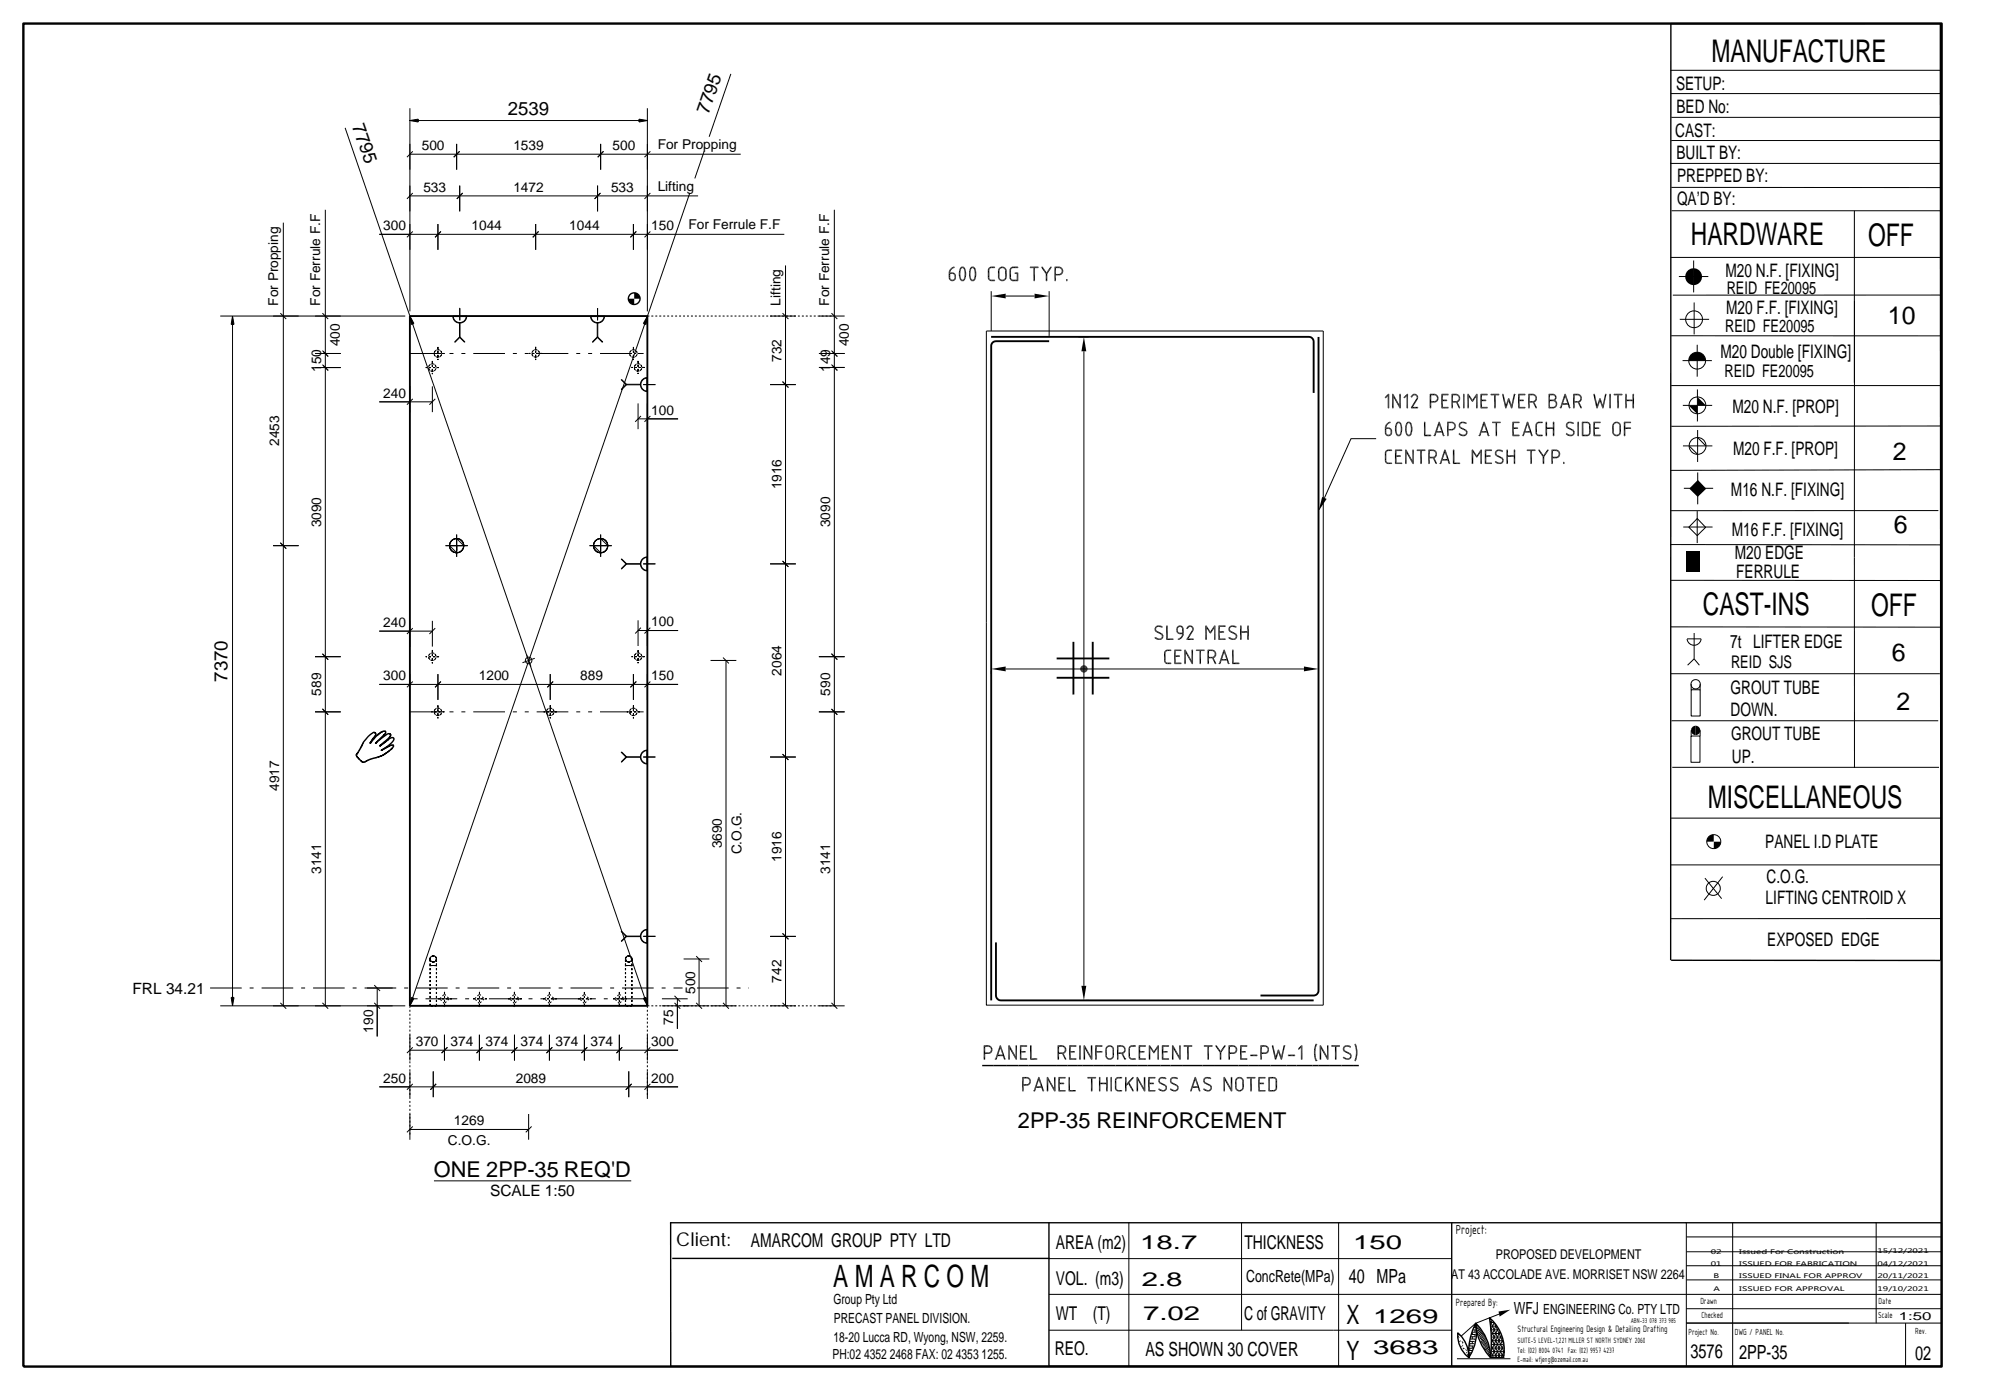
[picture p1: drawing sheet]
<svg xmlns="http://www.w3.org/2000/svg" width="430mm" height="297mm" viewBox="0 0 430 297" stroke-linecap="round" stroke-linejoin="round" font-family="sans-serif">
<defs><g id="words">
<g font-size="6.7">
<text x="365.8" y="13.2">MANUFACTURE</text>
<text x="361.4" y="52.3">HARDWARE</text>
<text x="399.3" y="52.6">OFF</text>
<text x="364" y="131.5">CAST-INS</text>
<text x="399.9" y="131.7">OFF</text>
<text x="365" y="172.6">MISCELLANEOUS</text>
</g>
<text font-size="6.6" x="178.1" y="275">A M A R C O M</text>
<g font-size="5.7">
<text x="287.8" y="283">X</text>
<text x="287.8" y="290.7">Y</text>
</g>
<g font-size="5.3">
<text x="403.5" y="69.3">10</text>
<text x="404.6" y="98.3">2</text>
<text x="404.8" y="114">6</text>
<text x="404.3" y="141.2">6</text>
<text x="405.3" y="151.7">2</text>
</g>
<g font-size="4.7">
<text x="217.6" y="241.1">2PP-35 REINFORCEMENT</text>
<text x="92.8" y="251.6">ONE 2PP-35 REQ'D</text>
</g>
<g font-size="4.2">
<text x="243.7" y="267">18.7</text>
<text x="289.2" y="266.8">150</text>
<text x="244" y="274.8">2.8</text>
<text x="288.3" y="274.2">40 MPa</text>
<text x="244.3" y="282.2">7.02</text>
<text x="293.5" y="282.7">1269</text>
<text x="244.8" y="289.7">AS SHOWN 30 COVER</text>
<text x="293.5" y="289.3">3683</text>
<text x="361.3" y="290.3">3576</text>
<text x="371.7" y="290.4">2PP-35</text>
<text x="409.3" y="290.7">02</text>
</g>
<g font-size="4.1">
<text x="144.5" y="266.3">Client:</text>
<text x="160.5" y="266.5">AMARCOM GROUP PTY LTD</text>
<text x="225.7" y="266.8">AREA (m2)</text>
<text x="266" y="266.8">THICKNESS</text>
<text x="225.7" y="274.5">VOL. (m3)</text>
<text x="225.6" y="282">WT</text>
<text x="233.6" y="282">(T)</text>
<text x="265.9" y="282">C of GRAVITY</text>
<text x="225.4" y="289.6">REO.</text>
</g>
<g font-size="4">
<text x="358.2" y="19.2">SETUP:</text>
<text x="75.2" y="26.9" transform="rotate(71 75.2 26.9)">7795</text>
<text x="108.5" y="24.6">2539</text>
<text x="151.4" y="24.6" transform="rotate(-71 151.4 24.6)">7795</text>
<text x="358.1" y="29.3">CAST:</text>
<text x="358.3" y="24.1">BED No:</text>
<text x="358.3" y="33.9">BUILT BY:</text>
<text x="358.4" y="39">PREPPED BY:</text>
<text x="358.4" y="43.9">QA’D BY:</text>
<text x="368.8" y="59.2">M20 N.F. [FIXING]</text>
<text x="368.9" y="67.2">M20 F.F. [FIXING]</text>
<text x="367.7" y="76.6">M20 Double [FIXING]</text>
<text x="370.3" y="88.2">M20 N.F. [PROP]</text>
<text x="370.4" y="97.1">M20 F.F. [PROP]</text>
<text x="370" y="106.1">M16 N.F. [FIXING]</text>
<text x="370.1" y="114.5">M16 F.F. [FIXING]</text>
<text x="370.8" y="119.5">M20 EDGE</text>
<text x="371.1" y="123.5">FERRULE</text>
<text x="369.8" y="138.5">7t LIFTER EDGE</text>
<text x="48.6" y="145.7" transform="rotate(-90 48.6 145.7)">7370</text>
<text x="369.9" y="148.3">GROUT TUBE</text>
<text x="369.9" y="153">DOWN.</text>
<text x="370" y="158.1">GROUT TUBE</text>
<text x="370.2" y="163">UP.</text>
<text x="377.3" y="181.3">PANEL I.D PLATE</text>
<text x="377.6" y="188.7">C.O.G.</text>
<text x="377.4" y="193.1">LIFTING CENTROID X</text>
<text x="377.7" y="202.2">EXPOSED EDGE</text>
</g>
<g font-size="3.7">
<text x="369.1" y="62.8">REID FE20095</text>
<text x="368.7" y="70.9">REID FE20095</text>
<text x="368.6" y="80.7">REID FE20095</text>
<text x="370" y="142.7">REID SJS</text>
</g>
<g font-size="3.6">
<text x="266.4" y="274.1">ConcRete(MPa)</text>
<text x="323.6" y="280.8">WFJ</text>
</g>
<g font-size="3.3">
<text x="28.3" y="212.4">FRL 34.21</text>
<text x="104.8" y="255.6">SCALE 1:50</text>
</g>
<g font-size="3">
<text x="311.2" y="263.8">Project:</text>
<text x="178.1" y="278.6">Group Pty Ltd</text>
<text x="329.9" y="280.7">ENGINEERING Co. PTY LTD</text>
<text x="178.1" y="286.7">18-20 Lucca RD, Wyong, NSW, 2259.</text>
<text x="178.2" y="282.8">PRECAST PANEL DIVISION.</text>
<text x="177.9" y="290.4">PH:02 4352 2468 FAX: 02 4353 1255.</text>
</g>
<g font-size="2.9">
<text x="90.1" y="32.1">500</text>
<text x="109.7" y="32.1">1539</text>
<text x="130.9" y="32.1">500</text>
<text x="140.6" y="31.9">For Propping</text>
<text x="90.5" y="41">533</text>
<text x="109.7" y="41">1472</text>
<text x="130.6" y="41">533</text>
<text x="140.6" y="40.8">Lifting</text>
<text x="81.9" y="49.2">300</text>
<text x="100.8" y="49.2">1044</text>
<text x="121.7" y="49.2">1044</text>
<text x="139.2" y="49.2">150</text>
<text x="147.1" y="49">For Ferrule F.F</text>
<text x="59.5" y="65.3" transform="rotate(-90 59.5 65.3)">For Propping</text>
<text x="68.5" y="65.3" transform="rotate(-90 68.5 65.3)">For Ferrule F.F</text>
<text x="166.8" y="65.3" transform="rotate(-90 166.8 65.3)">Lifting</text>
<text x="177.2" y="65.3" transform="rotate(-90 177.2 65.3)">For Ferrule F.F</text>
<text x="72.6" y="74" transform="rotate(-90 72.6 74)">400</text>
<text x="167" y="77.3" transform="rotate(-90 167 77.3)">732</text>
<text x="181.4" y="74" transform="rotate(-90 181.4 74)">400</text>
<text x="68.7" y="79.5" transform="rotate(-90 68.7 79.5)">150</text>
<text x="177.5" y="79.5" transform="rotate(-90 177.5 79.5)">149</text>
<text x="81.9" y="85">240</text>
<text x="139.2" y="88.6">100</text>
<text x="59.7" y="95.3" transform="rotate(-90 59.7 95.3)">2453</text>
<text x="167" y="104.6" transform="rotate(-90 167 104.6)">1916</text>
<text x="68.7" y="112.7" transform="rotate(-90 68.7 112.7)">3090</text>
<text x="177.5" y="112.7" transform="rotate(-90 177.5 112.7)">3090</text>
<text x="81.9" y="134">240</text>
<text x="139.2" y="133.9">100</text>
<text x="68.7" y="148.7" transform="rotate(-90 68.7 148.7)">589</text>
<text x="81.9" y="145.4">300</text>
<text x="102.3" y="145.4">1200</text>
<text x="124" y="145.4">889</text>
<text x="139.2" y="145.4">150</text>
<text x="167" y="144.4" transform="rotate(-90 167 144.4)">2064</text>
<text x="177.5" y="148.7" transform="rotate(-90 177.5 148.7)">590</text>
<text x="59.7" y="169" transform="rotate(-90 59.7 169)">4917</text>
<text x="154.3" y="181.3" transform="rotate(-90 154.3 181.3)">3690</text>
<text x="158.5" y="182.6" transform="rotate(-90 158.5 182.6)">C.O.G.</text>
<text x="167" y="184.2" transform="rotate(-90 167 184.2)">1916</text>
<text x="68.7" y="186.8" transform="rotate(-90 68.7 186.8)">3141</text>
<text x="177.5" y="186.8" transform="rotate(-90 177.5 186.8)">3141</text>
<text x="167" y="210" transform="rotate(-90 167 210)">742</text>
<text x="148.5" y="212.4" transform="rotate(-90 148.5 212.4)">500</text>
<text x="79.8" y="220.7" transform="rotate(-90 79.8 220.7)">190</text>
<text x="143.9" y="219" transform="rotate(-90 143.9 219)">75</text>
<text x="88.9" y="223.5">370</text>
<text x="96.3" y="223.5">374</text>
<text x="103.8" y="223.5">374</text>
<text x="111.3" y="223.5">374</text>
<text x="118.7" y="223.5">374</text>
<text x="126.2" y="223.5">374</text>
<text x="139.2" y="223.5">300</text>
<text x="81.9" y="231.4">250</text>
<text x="110.2" y="231.4">2089</text>
<text x="139.2" y="231.4">200</text>
<text x="95.7" y="244.7">C.O.G.</text>
<text x="97" y="240.5">1269</text>
<text x="319.7" y="269">PROPOSED DEVELOPMENT</text>
<text x="310.2" y="273.3">AT 43 ACCOLADE AVE. MORRISET NSW 2264</text>
</g>
<g font-size="2.4">
<text x="311.2" y="279.1">Prepared By:</text>
<text x="405.8" y="282">1:50</text>
</g>
<text font-size="2.1" x="324.4" y="284.7">Structural Engineering Design &amp; Detailing Drafting</text>
<g font-size="2">
<text x="363.4" y="278.7">Drawn</text>
<text x="363.7" y="281.6">Checked</text>
<text x="401.4" y="281.6">Scale</text>
<text x="401.5" y="278.7">Date</text>
<text x="360.9" y="285.2">Project No.</text>
<text x="370.8" y="285.2">DWG / PANEL No.</text>
<text x="409.3" y="285.1">Rev.</text>
</g>
<g font-size="1.8">
<text x="324.4" y="287">SUITE-5 LEVEL-1,221 MILLER ST NORTH SYDNEY 2060</text>
<text x="324.3" y="289.1">Tel: (02) 8004 0741 Fax: (02) 9957 4237</text>
<text x="324.3" y="291.1">E-mail: wfjeng@ozemail.com.au</text>
</g>
<text font-size="1.6" x="348.6" y="282.7">ABN-33 078 373 985</text>
<g font-size="1.3">
<text x="365.7" y="267.9">02</text>
<text x="371.8" y="267.9">Issued For Construction</text>
<text x="401.3" y="267.9">15/12/2021</text>
<text x="365.7" y="270.5">01</text>
<text x="366.3" y="275.8">A</text>
<text x="366.3" y="273.2">B</text>
<text x="371.7" y="275.8">ISSUED FOR APPROVAL</text>
<text x="371.7" y="273.2">ISSUED FINAL FOR APPROV</text>
<text x="371.7" y="270.5">ISSUED FOR FABRICATION</text>
<text x="401.3" y="275.8">19/10/2021</text>
<text x="401.3" y="273.1">20/11/2021</text>
<text x="401.3" y="270.5">04/12/2021</text>
</g>
</g></defs>
<path d="M44.9 211.1h101M149 211.1h11.1" fill="none" stroke="#000" stroke-width=".21" stroke-dasharray="6.8 1.7 .8 1.7" stroke-linecap="butt"/>
<g fill="none" stroke="#000" stroke-width=".21">
<path d="M156.2 15.8l-4.6 13.4M357 15h57.9M357.1 20h57.9M73.8 27.3l13.8 40.2M87.6 23.1v43.4M87.6 33h70.7M87.6 25.8h50.8M87.6 25.8l1.8-.3v.6zM88.2 32.3l-1.2 1.3M97.6 30.8v5.5M98.2 32.3l-1.2 1.3M98.3 39.7v5.5"/>
<path d="M127.7 39.7v5.5M128.4 30.8v5.5M129 32.3l-1.2 1.3M136.6 25.5l1.8 .3-1.8 .3zM138.4 23.1v43.4M139 32.3l-1.2 1.3M150.5 32.3l-2 5.8M357 34.9h57.9M357.2 30h57.8M357.2 25.1h57.8M60.6 47.6v167.3M69.5 44.8v170.1"/>
<path d="M81.1 50.1h86.5M87.6 41.9h61.6M88.2 41.3l-1.2 1.2M88.2 49.5l-1.2 1.2M93.6 47.9v5.5M94.2 49.5l-1.2 1.2M98.9 41.3l-1.3 1.2M114.5 47.9v5.5M115.1 49.5l-1.2 1.2M128.3 41.3l-1.2 1.2M135.4 47.9v5.5M136 49.5l-1.3 1.2"/>
<path d="M139 49.5l-1.2 1.2M139 41.3l-1.2 1.2M147.4 41.2l-9 26.3M167.9 56.7v158.2M178.3 44.8v170.1M357.1 55h57.6M357.2 40l57.8 .1M357.3 45h57.6M358.8 59.1h6.3M362 55.7v6.8M396.3 45v36.8M47.1 67.5h39.5"/>
<path d="M49.7 67.5l.3 1.8h-.6zM49.7 67.5v147.4M59.9 66.9l1.3 1.3M67.3 78.5h5.5M67.3 75.5h5.5M68.9 77.9l1.2 1.3M68.9 74.9l1.2 1.3-1-1.1M68.9 66.9l1.2 1.3M87.6 67.5h.1M87.6 67.5l50.8 147.4M87.6 67.5l.9 1.6-.6 .2zM96.8 67.5a1.5 1.5 0 0 0 1.5 1.4 1.5 1.5 0 0 0 1.5-1.4 1.49 1.49 0 0 1-1.5 1.5 1.49 1.49 0 0 1-1.5-1.5z"/>
<path d="M96.9 67.5l2.8 .1zM98.2 69l.1 3zM98.2 72l-1 1.1zM98.2 72.1l1.1 1zM98.3 65.8v2.6zM126.2 67.5a1.51 1.51 0 0 0 1.5 1.4 1.51 1.51 0 0 0 1.5-1.4 1.5 1.5 0 0 1-1.5 1.5 1.5 1.5 0 0 1-1.5-1.5zM126.3 67.5l2.8 .1zM127.7 69l.1 3zM127.7 72l-1 1.1zM127.7 72.1l1.1 1h-.1zM127.7 65.8v2.6zM138.4 67.5l-50.8 147.4"/>
<path d="M138.4 67.5l-.3 1.8-.6-.2zM164.6 67.5h5.5M167.3 66.9l1.2 1.3M175 67.5h5.5M175 78.5h5.5M175 75.5h5.5M177.7 66.9l1.3 1.3M177.7 77.9l1.3 1.3M177.7 74.9l1.3 1.3M210.8 70.7h72v144.1h-72zM211.9 62.2v8.5M214.9 63.3h6.2"/>
<path d="M224.2 62.2v9.6M230.4 72h2.3M231.7 75.1v135.6M357.2 71.8h57.5M359 68.2h6.3M359.6 77.1h6.3M362.1 64.6v6.9M362.8 73.7v6.8M396.4 64.3v99.8M414.9 63.1h-57.4M81.1 85.9h11.3M87.6 82.6v5.5"/>
<path d="M88.2 85.2l-1.2 1.3M92.4 82.6v5.5M93 85.2l-1.2 1.3M132.8 81.1l1.1 1zM133.8 82.1l-1 1.2zM133.9 82.1l3 .1zM136.4 86.2v5.5M136.4 89.5h8.5M137 88.9l-1.2 1.2M137.3 81.1l.5-.3 .6-.1a1.51 1.51 0 0 0-1.4 1.5 1.51 1.51 0 0 0 1.4 1.5 1.51 1.51 0 0 1-1.4-1 1.51 1.51 0 0 1 .3-1.6zM137.5 82.2h2.6zM138.3 80.8l.1 2.8z"/>
<path d="M138.4 86.2v5.5M139 88.9l-1.2 1.2M164.6 82.2h5.5M167.3 81.6l1.2 1.2M294.1 93.7h-5.3l-5.7 12.7M296.7 84.2v3.1M296.8 84.2v3.1M297.6 84.2v2.9M297.8 84.2v2.9M299.2 84.3v3M299.3 84.3v3M300.4 96.1v2.9"/>
<path d="M300.6 96.1v2.9M300.7 84.2v2.9M300.7 84.2v3.1M300.9 84.2v3.1M302 96.2v3M302.1 96.2v3M312.8 84.2v3.1M312.9 84.2v3.1M313.7 84.2v2.9M313.9 84.2v2.9M314.7 96.1v2.9M314.8 96.1v2.9"/>
<path d="M315.6 84.2v2.9M315.6 84.2v3.1M315.7 84.2v3.1M316.5 96.1v3.1M316.7 96.1v3.1M337.2 90.1v3.1M337.4 90.1v3.1M338.2 90.1v3.1M338.3 90.1v3.1M344.1 84.2v3.1M344.2 84.2v3.1M357.2 82.4h57.7"/>
<path d="M359.7 86.6h6.3M359.7 95.3h6.3M361 95.3l1.8 1.8M362.8 83.2v6.9M362.8 91.9v6.8M362.9 93.5l1.7 1.8M414.8 91l-57.6 .1M58.4 116.6h5.4M59.9 116l1.3 1.2M95.2 116.6h4.8M97.6 115.1l1.5 1.5h-1.5v1.5l-1.5-1.5h1.5zM97.6 116.6h.1"/>
<path d="M97.6 117.6h.1M97.6 114.2v4.8M126 116.6h4.7M128.4 115.1l1.5 1.5h-1.5v1.5l-1.5-1.5h1.5zM128.4 114.2v4.8M132.8 119.5l1.1 1zM137.3 119.4a.93 .93 0 0 1 1.1-.3 1.45 1.45 0 0 0-1.4 1.5 1.45 1.45 0 0 0 1.4 1.4 1.5 1.5 0 0 1-1.4-.9 1.5 1.5 0 0 1 .3-1.7zM138.3 119.1l.1 2.8zM167.3 119.9l1.2 1.2M357 116.4h57.7M359.8 112.6h6.2M359.9 104.3h6.3"/>
<path d="M362.8 110.8l1.8 1.9-1.8 1.8-1.8-1.8zM362.8 109.2v6.9M362.9 101v6.8M414.3 109.1h-57.2M414.7 100.4l-57.6 .1M68.9 139.7l1.2 1.3M81.1 134.9h11.3M87.6 132.7v5.5M88.2 134.2l-1.2 1.3M92.4 132.7v5.5M93 134.2l-1.2 1.3M112.5 139.8l1 2.6"/>
<path d="M133.8 120.5l-1 1.1zM133.9 120.5l3 .1zM136.4 134.7h8.5M136.4 132.6v5.4M137 134.1l-1.2 1.3M137.5 120.5h2.6zM138.4 132.6v5.4M139 134.1l-1.2 1.3M170.1 120.5h-5.5M177.7 139.7l1.3 1.2M253.2 138.8v3M253.4 138.8v3"/>
<path d="M254.8 139v2.9M254.9 139v2.9M257.7 133.7v2.9M257.9 133.7v2.9M259.5 133.7v2.9M259.6 133.7v3.1M259.7 133.7v3.1M357.1 134h57.6M357.2 124l57.5 .1M360.6 136.6a1.51 1.51 0 0 0 1.5 1.3 1.51 1.51 0 0 0 1.5-1.3M360.6 136.5h3M362.1 135.3v5.5"/>
<path d="M67.3 140.3h5.5M67.3 152.1h5.5M68.9 151.5l1.2 1.2M81.1 146.3h63.8M87.6 144.1v5.5M88.2 145.6l-1.2 1.3M93.6 144.1v5.5M94.2 145.6l-1.2 1.3M114.3 140.7l-2.6 .9M117.6 144.1v5.5M118.2 145.6l-1.2 1.3M135.4 144.1v5.5"/>
<path d="M136 145.6l-1.3 1.3M138.4 144.1v5.5M139 145.6l-1.2 1.3M151.9 141.1h5.5M154.5 140.5l1.3 1.3M155.2 141.1v73.8M175 140.3h5.5M175 152.1h5.5M177.7 151.5l1.3 1.2M211.9 143.3v.7M214.9 143h63.8M281.8 143.3v.7"/>
<path d="M357.1 144h57.5M357.3 154h57M361.4 157.3h1.9v5.6h-1.9zM361.5 147.4h1.9v5.6h-1.9zM361.5 146.2v1.2M361.5 156.1v1.2M362.1 140.8l-1.4 1.4M362.1 140.8l1.1 1.4M363.4 156.1v1.2M363.4 146.2v1.2M132.8 160.7l1.1 1-.1 .1zM133.8 161.7l.1 .1-1.1 1.1z"/>
<path d="M133.9 161.7l3 .1zM137.3 160.7a.94 .94 0 0 1 1.1-.3 1.45 1.45 0 0 0-1.4 1.4 1.45 1.45 0 0 0 1.4 1.5 1.5 1.5 0 0 1-1.4-1 1.5 1.5 0 0 1 .3-1.6zM137.5 161.8h2.6zM138.3 160.4l.1 2.8zM167.3 161.2l1.2 1.2M170.1 161.8h-5.5M357.2 174.8h57.8M357.4 164h57M132.8 199.1l1.1 1zM137.3 199a.93 .93 0 0 1 1.1-.3 1.45 1.45 0 0 0-1.4 1.4 1.45 1.45 0 0 0 1.4 1.5 1.49 1.49 0 0 1-1.4-.9 1.49 1.49 0 0 1 .3-1.7zM138.3 198.7l.1 2.8zM167.3 199.5l1.2 1.2"/>
<path d="M357 184.8h58M364.4 187.7l3.6 4.3M368.2 187.3l-4 5.1M415 196.3h-57.8M47.1 214.9h39.5M49.4 213.1h.6l-.3 1.8zM59.9 214.3l1.3 1.3M68.9 214.3l1.2 1.3M78.4 211.1h5.5M80 214.3l1.2 1.3M80 210.5l1.2 1.3M80.6 211.1v10.4"/>
<path d="M87.9 213.1l.6 .2-.9 1.6zM133.8 200.1l-1 1.1zM133.9 200l3 .1zM137.5 200.1h2.6zM137.5 213.3l.6-.2 .3 1.8zM138.4 214.9h.1M141.5 214.9h10.1M141.5 213.4h5.5M144.2 214.3l1.2 1.3M144.2 212.8l1.2 1.3M144.8 213.4v6.5M146.1 204.9h5.5"/>
<path d="M148.8 214.3l1.3 1.3M148.8 204.3l1.3 1.3M149.4 204.9v10M151.9 214.9h5.5M154.5 214.3l1.3 1.3M164.6 200.1h5.5M164.6 214.9h5.5M167.3 214.3l1.2 1.3M175 214.9h5.5M177.7 214.3l1.3 1.3M232.1 213.8h.6M81.1 232.3h63.8"/>
<path d="M87.6 221.1v5.5M87.6 229v5.5M87.6 238.1v5.5M87.6 224.4h57.3M88.2 231.6l-1.2 1.3M88.2 223.8l-1.2 1.2M92.6 229v5.5M93.2 231.6l-1.2 1.3M95 221.1v5.5M95.6 223.8l-1.2 1.2M102.5 221.1v5.5M103.1 223.8l-1.2 1.2"/>
<path d="M110 221.1v5.5M110.6 223.8l-1.3 1.2M113 238.1v5.5M117.4 221.1v5.5M118 223.8l-1.2 1.2M124.9 221.1v5.5M125.5 223.8l-1.2 1.2M132.4 221.1v5.5M133 223.8l-1.2 1.2M134.4 229v5.5M135 231.6l-1.2 1.3M138.4 221.1v5.5"/>
<path d="M138.4 229v5.5M139 223.8l-1.2 1.2M139 231.6l-1.2 1.3M215.6 223.4v2.9M215.7 223.4v2.9M217.1 223.5v3M217.3 223.5v3M223.8 230.1v3M224 230.1v3M225.4 230.3v2.9M225.5 230.3v2.9M230.8 223.4v3.1"/>
<path d="M230.9 223.4v3.1M231.7 223.4v2.9M231.8 223.4v2.9M233.2 223.5v3M233.4 223.5v3M237.4 230.1v3.1M237.6 230.1v3.1M243 230.1v3M243.2 230.1v3M244.6 230.3v2.9M244.7 230.3v2.9M245.6 223.4v2.9"/>
<path d="M245.8 223.4v2.9M247.5 223.4v2.9M247.5 223.4v3.1M247.6 223.4v3.1M250.6 223.4v2.9M250.7 223.4v2.9M252.1 223.5v3M252.3 223.5v3M261.6 230.1v3M261.7 230.1v3M263.1 230.3v2.9M263.3 230.3v2.9"/>
<path d="M271.2 230.1v3.1M271.3 230.1v3.1M278.1 223.4v2.9M278.1 223.4v3.1M278.3 223.4v3.1M282.2 223.4v2.9M282.3 223.4v2.9M283.7 223.5v3M283.9 223.5v3M87.6 241.4h25.4M88.2 240.7l-1.2 1.3M92.8 252.3h42.1"/>
<path d="M113.6 240.7l-1.2 1.3M224.2 276.6h190.8M224.2 269h86.1M241.3 261.3v30.6M265.4 261.3v23M286.1 261.3v30.6M310.3 261.3v30.6M360.4 261.3v30.6M360.4 279.7h54.6M360.4 270.5h54.6M360.5 273.5h54.5M360.5 267.5h54.5"/>
<path d="M360.5 264.3h54.5M370.3 261.3v30.6M401 261.3v21.5M224.2 284.3h86.1M311.4 290.4h11.4M311.7 285.5h.1M311.9 285.4h.1M311.8 285.8h.1M312 286.6h.1M312.2 286.6h.1M312.5 287.7h.1M312.5 286.7h.1"/>
<path d="M312.7 287h.1M312.6 287.4h.1M312.7 286.9h.1M312.7 288.2h.1M312.8 288.1h.1M312.9 288.2h.1M312.9 288.1v.1M313.3 288.3h.1M313.4 288.6h.1M313.4 288.5v.1M313.4 289h.1M313.7 289.7h.1"/>
<path d="M313.7 289.4h.1M313.9 289.1h.5M313.9 288.6h.7M314 288.1h.8M314 287.6h1M314.1 289.1l.1 .5h-.3M314.1 288.1v.5M314.2 286.7h1M314.3 286.1h1M314.4 285.7h1M314.6 285.2h.8M314.7 284.7v.5"/>
<path d="M314.7 285.7v.4M314.7 286.7v.4M314.7 287.6v.5M314.7 284.7h.7M314.9 284.2h.5M315 283.7h.4M315.1 287.1h-1v.5M315.3 284.2v.5M315.3 285.2v.5M315.3 286.1v.3M315.4 283.1l.2 .2M315.4 283.2h-.1v.5"/>
<path d="M315.5 283.3v.1M315.5 283.5l.5 .6M315.7 284.2l.1 .2M315.8 283.3l-.2 .2M316 283.5l-.2 .2M316.1 284.1l-.3 .5M316.1 285.4v.1M316.1 285.3l.5 .6M316.1 284l.5 .6M316.2 283.8l-.2 .2M316.3 284.4l-.4 .5M316.3 285.7l-.1 .1"/>
<path d="M316.3 285l.5 .7M316.5 284.6l-.5 .7M316.5 285.9l-.2 .2M316.5 286.1l.5 .6M316.5 284.8l.5 .6M316.5 286.6l.3 .4M316.8 284.6l-.2 .2M316.9 284.8l-.1 .2M317.1 285.1l-.1 .2M317.1 285.3l.3 .3M317.1 286.7l-.3 .4M317.1 285.4l-.5 .7"/>
<path d="M317.1 286.6l.5 .6M317.2 287.9l.4 .6M317.3 287l-.4 .4M317.3 285.7l-.5 .6M317.3 287.6l.5 .6M317.3 286.3l.5 .7M317.5 287.2l-.4 .5M317.5 285.9l-.5 .7M317.5 286.1l.3 .3M317.5 287.4l.5 .6M317.9 286.9l-.3 .5M318.1 287.2l-.3 .4"/>
<path d="M318.1 287.8l.2 .3M318.1 288l-.5 .6M318.1 289.1l.5 .6M318.1 289.3h.1M318.2 287.6l-.2 .2M318.3 288.2l-.5 .7M318.3 289.5l-.1 .1M318.3 288.9l.3 .3M318.4 288.5l-.4 .6M318.5 281.9h.1M318.5 289.7l-.1 .1M318.5 282.2l3 6.9"/>
<path d="M318.5 282.6h.8M318.6 283.4h1.3M318.6 289.9h.1M318.7 284.2l2.6 5.9M318.7 289.6h2.8M318.7 289l.5 1.1M318.7 285h2M318.7 285.7h2.3M318.7 288.8h2.8M318.8 285.9l1.8 4.2M318.8 287.5l1.1 2.6M318.8 286.5h2.4"/>
<path d="M318.8 287.3h2.6M318.8 288.1h2.7M318.9 282.1l-.3 .7M319.3 282.7l-.6 1.5h1.6M319.4 282.8l1.9 4.2M319.8 283.2l-1.1 2.4M320.2 283.9l-1.4 3.1M320.5 284.6l-1.8 4.1M320.7 280.7l-5.3 2.1-3.1 2.8M320.9 285.4l-2.1 4.7M321.2 286.3l-1.7 3.8M321.4 287.4l-1.2 2.7"/>
<path d="M321.5 288.6l-.6 1.5M321.5 290.1h-2.9M360.4 282.7h54.5M407.3 282.7v9.2"/>
<circle cx="362.1" cy="68.2" r="1.8"/>
<circle cx="362.8" cy="77.1" r="1.8"/>
<circle cx="362.8" cy="86.6" r="1.8"/>
<circle cx="362.8" cy="95.3" r="1.8"/>
<circle cx="97.6" cy="116.6" r="1.54"/>
<circle cx="97.6" cy="116.6" r="1.52"/>
<circle cx="97.6" cy="116.6" r="1.53"/>
<circle cx="128.4" cy="116.6" r="1.53"/>
<circle cx="128.4" cy="116.6" r="1.51"/>
<circle cx="113" cy="141.1" r=".7"/>
<circle cx="362.4" cy="146.2" r="1"/>
<circle cx="366.3" cy="179.9" r="1.5"/>
<circle cx="366.2" cy="189.8" r="1.5"/>
</g>
<g fill="none" stroke="#000" stroke-width=".21" stroke-dasharray=".4 .4" stroke-linecap="butt">
<path d="M92.1 77.8a.8 .8 0 0 1 1 .4 .8 .8 0 0 1-.4 1.1M92.4 77.1v2.8M92.4 77.7a.8 .8 0 0 1 .8 .8 .8 .8 0 0 1-.8 .9M92.4 79.4a.8 .8 0 0 1-.8-.9 .8 .8 0 0 1 .8-.8M92.7 79.3a.8 .8 0 0 1-1-.5 .8 .8 0 0 1 .4-1M93.3 74.8a.8 .8 0 0 1 1 .4 .8 .8 0 0 1-.4 1.1M93.6 74.7a.8 .8 0 0 1 .8 .8 .8 .8 0 0 1-.8 .8M93.6 76.3a.8 .8 0 0 1-.8-.8 .8 .8 0 0 1 .8-.8M93.6 74.1v2.8M93.8 78.5h-2.8M93.9 76.3a.8 .8 0 0 1-1-.4 .8 .8 0 0 1 .4-1.1M95 75.5h-2.8"/>
<path d="M114.2 74.8a.79 .79 0 0 1 1 .4 .79 .79 0 0 1-.4 1.1M114.5 74.7a.79 .79 0 0 1 .8 .8 .79 .79 0 0 1-.8 .8M114.5 76.3a.79 .79 0 0 1-.8-.8 .79 .79 0 0 1 .8-.8M114.5 74.1v2.8M114.8 76.3a.79 .79 0 0 1-1.1-.5 .79 .79 0 0 1 .5-1M115.9 75.5h-2.8M135.1 74.8a.8 .8 0 0 1 1 .4 .8 .8 0 0 1-.4 1.1M135.4 74.7a.8 .8 0 0 1 .8 .8 .8 .8 0 0 1-.8 .8M135.4 76.3a.8 .8 0 0 1-.8-.8 .8 .8 0 0 1 .8-.8M135.4 74.1v2.8M135.7 76.3a.8 .8 0 0 1-1.1-.5 .8 .8 0 0 1 .5-1M136.1 77.8a.8 .8 0 0 1 1 .4 .8 .8 0 0 1-.4 1.1"/>
<path d="M136.4 77.7a.8 .8 0 0 1 .8 .8 .8 .8 0 0 1-.8 .8M136.4 79.3a.8 .8 0 0 1-.8-.8 .8 .8 0 0 1 .8-.8M136.4 77.1v2.8M136.7 79.3a.8 .8 0 0 1-1.1-.5 .8 .8 0 0 1 .5-1M136.8 75.5h-2.8M137.8 78.5h-2.8M138.4 67.5h40M92.1 139.6a.8 .8 0 0 1 1 .4 .8 .8 0 0 1-.4 1.1M92.4 138.9v2.8M92.4 139.5a.79 .79 0 0 1 .8 .8 .79 .79 0 0 1-.8 .8M136.1 139.6a.8 .8 0 0 1 1 .4 .8 .8 0 0 1-.4 1.1M136.4 139.5a.79 .79 0 0 1 .8 .8 .79 .79 0 0 1-.8 .8"/>
<path d="M136.4 138.9v2.8M91 140.3v.1M91 140.4v-.1M92.4 141.1a.79 .79 0 0 1-.8-.8 .79 .79 0 0 1 .8-.8M92.7 141.1a.8 .8 0 0 1-1-.5 .8 .8 0 0 1 .4-1M93.3 151.4a.8 .8 0 0 1 1 .4 .8 .8 0 0 1-.4 1.1M93.6 151.3a.8 .8 0 0 1 .8 .8 .8 .8 0 0 1-.8 .8M93.6 152.9a.8 .8 0 0 1-.8-.8 .8 .8 0 0 1 .8-.8M93.6 150.7v2.8M93.8 140.3v.1M93.8 140.4v-.1M93.8 140.4h-2.8"/>
<path d="M93.8 140.3h-2.8M93.9 152.9a.8 .8 0 0 1-1-.5 .8 .8 0 0 1 .4-1M95 152.1h-2.8M117.3 151.4a.8 .8 0 0 1 1.1 .4 .8 .8 0 0 1-.5 1.1M117.6 151.3a.8 .8 0 0 1 .8 .8 .8 .8 0 0 1-.8 .8M117.6 152.9a.8 .8 0 0 1-.8-.8 .8 .8 0 0 1 .8-.8M117.6 150.7v2.8M117.9 152.9a.8 .8 0 0 1-1-.5 .8 .8 0 0 1 .4-1M119 152.1h-2.8M135.1 151.4a.8 .8 0 0 1 1 .4 .8 .8 0 0 1-.4 1.1M135.4 151.3a.8 .8 0 0 1 .8 .8 .8 .8 0 0 1-.8 .8M135.4 152.9a.8 .8 0 0 1-.8-.8 .8 .8 0 0 1 .8-.8"/>
<path d="M135.4 150.7v2.8M135.7 152.9a.8 .8 0 0 1-1.1-.5 .8 .8 0 0 1 .5-1M136.4 141.1a.79 .79 0 0 1-.8-.8 .79 .79 0 0 1 .8-.8M136.7 141.1a.8 .8 0 0 1-1.1-.5 .8 .8 0 0 1 .5-1M136.8 152.1h-2.8M137.8 140.3h-2.8M87.6 214.9v27.6M91.9 214.9v-8.6M91.9 214.9h.1M91.9 206.3v-1.4M91.9 204.9v-.2M91.9 204.9a.7 .7 0 0 1 .7-.7 .7 .7 0 0 1 .7 .7"/>
<path d="M91.9 204.9l.1 .3M91.9 204.7l.2-.3M91.9 206.3h1.4M91.9 204.9a.66 .66 0 0 1 .7-.6 .66 .66 0 0 1 .7 .6M92 205.2l.1 .2M92.1 214.9h1.2M92.1 204.4l.2-.1M92.1 205.4l.3 .1M92.3 204.3l.3-.1M92.4 205.5l.2 .1M92.6 206.3h.7M92.6 206.3h-.7"/>
<path d="M92.6 214.9h-.7M92.6 205.6l.3-.1M92.6 204.2l.3 .1M92.9 205.5l.2-.1M92.9 204.3l.2 .1M93.1 205.4l.1-.2M93.1 206.3h-1.2M93.1 204.4l.2 .3M93.1 206.3h-1M93.2 205.2l.1-.3M93.3 214.9v-8.6M93.3 206.3h-1.4"/>
<path d="M93.3 206.3h-.4M93.3 214.9h-.7M93.3 206.3v-1.4M93.3 204.7v.2M93.3 204.9a.66 .66 0 0 1-.7 .7 .66 .66 0 0 1-.7-.7M93.3 206.3h-.1M93.3 214.9h-1.4M93.3 204.9a.7 .7 0 0 1-.7 .7 .7 .7 0 0 1-.7-.7M94 213.4l1-1M95 214.5l-1-1.1M95 212.4l1 1M95 214.9v-3.1"/>
<path d="M96 213.4l-1 1.1M96.6 213.4h-3.2M101.5 213.4l1-1M102.5 214.5l-1-1.1M102.5 212.4l1 1M102.5 214.9v-3.1M103.5 213.4l-1 1.1M104.1 213.4h-3.2M108.9 213.4l1.1-1M109.9 211.8h.1M109.9 215h.1M109.9 214.9v-3.1"/>
<path d="M110 214.5l-1.1-1.1M110 212.4l1 1M110 211.8h-.1M110 214.9v-3.1M111 213.4l-1 1.1M111.5 213.4h-3.1M116.4 213.4l1-1M117.4 214.5l-1-1.1M117.4 212.4l1 1M117.4 214.9v-3.1M118.4 213.4l-1 1.1M119 213.4h-3.2"/>
<path d="M123.9 213.4l1-1M124.9 214.5l-1-1.1M124.9 212.4l1 1M124.9 214.9v-3.1M125.9 213.4l-1 1.1M126.5 213.4h-3.2M131.4 213.4l1-1M132.4 214.9v-3.1M132.4 214.5l-1-1.1M132.4 212.4l1 1M133.4 213.4l-1 1.1M133.7 214.9v-8.6"/>
<path d="M133.7 214.9h.1M133.7 206.3v-1.4M133.7 204.9v-.2M133.7 204.9a.71 .71 0 0 1 .7-.7 .71 .71 0 0 1 .7 .7M133.7 204.9l.1 .3M133.7 204.9a.67 .67 0 0 1 .7-.6 .67 .67 0 0 1 .6 .6M133.7 204.7l.2-.3M133.7 206.3h1.3M133.8 205.2l.1 .2M133.9 214.9h1.1M133.9 204.4l.2-.1M133.9 205.4l.2 .1"/>
<path d="M134 213.4h-3.2M134.1 204.3l.3-.1M134.1 205.5l.3 .1M134.4 206.3h.7M134.4 206.3h-.7M134.4 214.9h-.7M134.4 205.6l.2-.1M134.4 204.2l.2 .1M134.6 205.5l.3-.1M134.6 204.3l.3 .1M134.9 205.4l.1-.2M134.9 206.3h-1.2"/>
<path d="M134.9 204.4l.1 .3M134.9 206.3h-1M135 205.2v-.3M135 206.3h-1.3M135 206.3h-.4M135 214.9h-.6M135 204.7l.1 .2M135 214.9v-8.6M135 206.3v-1.4M135 204.9a.67 .67 0 0 1-.6 .7 .67 .67 0 0 1-.7-.7M135.1 214.9v-8.6M135.1 206.3h-.1"/>
<path d="M135.1 214.9h-1.4M135.1 206.3v-1.4M135.1 206.3h-1.4M135.1 204.9a.71 .71 0 0 1-.7 .7 .71 .71 0 0 1-.7-.7M138.4 214.9h40.5M138.4 214.9v20.2"/>
</g>
<g fill="none" stroke="#000" stroke-width=".4">
<path d="M87.6 67.5h50.8v147.4h-50.8zM211.8 72h67.9a1.04 1.04 0 0 1 1.1 1v11M224.2 72.9h-11.3a1 1 0 0 0-1 1.1v139.8M281.8 72v139.7a1.05 1.05 0 0 1-1 1h-11.4M309.2 96.2v2.2M317.6 90.2v2.2M322.8 85.2v2.1M326.8 90.2v2.2M334.9 84.3v2.2M342.3 85.2v2.1M229.4 137.2v11.2M233.6 137.2v11.2"/>
<path d="M225.8 144.8h11.3M225.8 140.7h11.3M95 214.9h.1M102.5 214.9h.1M109.9 214.9h.1M117.4 215h.1M124.9 215h.1M132.4 215h.1M212.9 201.4v11.3a1.09 1.09 0 0 0 1 1.1h66.9M222.4 230.3v2.2M255.8 230.3v2.2M273.6 224.4v2.1"/>
</g>
<path d="M87.6 75.5h50.8M87.6 152.1h50.8M138.4 213.4h-50.8" fill="none" stroke="#000" stroke-width=".21" stroke-dasharray="6.8 1.7 .8 1.7 .8 1.7" stroke-linecap="butt"/>
<g fill="#000">
<path d="M87.6 25.8l1.8-.3v.6zM136.6 25.5l1.8 .3-1.8 .3zM202.8 58.1l.3 .4-.3-.1zM202.8 59.3l.3 .1zM202.8 58.1h.3v.1zM202.9 57.7l.2-.2-.3 .6zM203.1 57.5l.1 .3-.4 .3zM202.8 58.1l.4-.3-.1 .3zM202.8 59.5l.2 .4zM202.8 59.3l.2 .6zM202.8 59.3l.3 .1-.1 .5zM203.1 59.4l-.1 .5z"/>
<path d="M203 59.9l.3-.2zM203.1 58.5v.8h-.3zM202.8 58.4l.3 .1-.3 .8zM202.8 58.1l.3 .1v.3zM203.3 57.3l.3-.2-.5 .4zM203.1 57.5l.6-.5zM203.1 57.5l.6-.5 .1 .3zM203.1 57.5l.7-.2-.3 .2zM203.1 57.5l.2 .2-.1 .1zM203.2 59.6l-.2 .3zM203.5 59.8l.1 .3zM203.1 57.5h.4l-.2 .2z"/>
<path d="M203.6 58.2l.4 .1zM203.6 58.2l.5 .3zM203.6 58.2l.5 .3-.3 .1zM203.6 58.2l.2 .4zM203.1 58.2l.5 .3h-.5zM203.1 58.2h.5v.3zM203.6 58.2v.3zM203.8 59.7l.3 .2zM203.9 57v.3zM204 57.1l-.1 .2zM203.7 57l.2 .3h-.1zM203.7 57l.2 .3z"/>
<path d="M203.8 57l.1 .3zM203.9 58.7l.2-.2zM204 57.1v.2zM204 59.3h.3zM204 59h.3l-.3 .3zM204.3 59v.3h-.3zM203.7 60.1l.4-.2zM203.6 60.1l.5-.2zM203.6 59.8l.5 .1-.5 .2zM203.6 59.8l.5 .1zM203.9 59.6l.2 .3zM204.1 58.5l.2 .3z"/>
<path d="M204.1 58.5l.2 .5zM204.1 58.5l.2 .5-.3-.1zM204.1 58.5l-.1 .4-.1-.2zM203.8 58.6l.3-.1zM204.3 59.3l-.1 .4zM204.3 59.3l-.2 .6zM203.9 59.6l.4-.3-.2 .6zM204 59.4l.3-.1-.4 .3zM204 58.9l.3 .1zM205 57.8l.3 .2-.4 .2zM204.9 58.2l.4-.2v.4zM204.9 58.5h.4l-.4 .3z"/>
<path d="M204.9 58.8l.4-.3v.2zM205 57.8h.3v.2zM205.1 57.6l.3-.1-.4 .3zM205 57.8l.4-.3-.1 .3zM205 59.3l.3-.2v.2zM204.9 58.8l.4-.1-.3 .6zM205.3 58.7v.4l-.3 .2zM204.9 58.5l.4-.1v.1zM204.9 58.2l.4 .2-.4 .1zM205.1 59.5l.2-.2 .1 .2zM205 59.3h.3l-.2 .2zM205.5 57h.2v.3z"/>
<path d="M205.5 57l.2 .3zM205.1 57.6l.5-.3-.2 .2zM205.2 57.3h.4l-.5 .3zM205.2 57.3l.3-.3 .1 .3zM205.6 59.8h.1v.3zM205.6 59.8l.1 .3h-.2zM205.7 57l.1 .3h-.1zM205.7 57h.2l-.1 .3zM206 59.5h.4l-.6 .3zM205.8 59.8l.6-.3-.2 .3zM205.8 59.8h.4l-.3 .3zM205.9 57l.5 .6z"/>
<path d="M205.9 57l.5 .6-.4-.1zM205.9 57l.1 .5-.2-.2zM206 57.5l.4 .1-.3 .2zM206.1 57.8l.3-.2v.2zM206.2 58.5h.3l-.3 .2zM206.2 58.7l.3-.2v.3zM206.1 57.8h.3l-.3 .2zM206.4 57.8l.1 .5-.3 .1zM206.1 58l.3-.2-.2 .6zM206.1 59.1l.3 .2h-.3zM206 59.5l.4-.2v.2zM206.1 59.3h.3l-.4 .2z"/>
<path d="M206.2 58.5l.3-.2v.2zM206.2 58.4l.3-.1-.3 .2zM206.1 59.1l.4-.3-.1 .5zM206.2 58.7l.3 .1-.4 .3zM207.2 57.8l.3 .2-.4 .2zM207.1 58.2l.4-.2-.1 .4zM207.1 58.5h.3l-.3 .3zM207.1 58.8l.3-.3v.2zM207.2 57.8h.3v.2zM207.2 57.6l.4-.1-.4 .3zM207.2 57.8l.4-.3-.1 .3zM207.2 59.3l.3-.2v.2z"/>
<path d="M207.1 58.8l.3-.1-.2 .6zM207.4 58.7l.1 .4-.3 .2zM207.1 58.5l.3-.1v.1zM207.1 58.2l.3 .2-.3 .1zM207.2 59.5l.3-.2 .1 .2zM207.2 59.3h.3l-.3 .2zM207.7 57h.2v.3zM207.7 57l.2 .3zM207.2 57.6l.6-.3-.2 .2zM207.3 57.3h.5l-.6 .3zM207.3 57.3l.4-.3 .1 .3zM207.8 59.8h.1v.3z"/>
<path d="M207.8 59.8l.1 .3h-.2zM207.9 57l.1 .3h-.1zM207.9 57h.2l-.1 .3zM208.2 59.5h.3l-.5 .3zM208 59.8l.5-.3-.1 .3zM208 59.8h.4l-.3 .3zM208.1 57l.4 .6zM208.1 57l.4 .6-.3-.1zM208.1 57l.1 .5-.2-.2zM208.2 57.5l.3 .1-.2 .2zM208.3 57.8l.2-.2 .1 .2zM208.3 58.5h.4l-.4 .2z"/>
<path d="M208.3 58.7l.4-.2v.3zM208.3 57.8h.3l-.3 .2zM208.6 57.8l.1 .5-.4 .1zM208.3 58l.3-.2-.3 .6zM208.3 59.1l.3 .2h-.3zM208.2 59.5l.4-.2-.1 .2zM208.3 59.3h.3l-.4 .2zM208.3 58.5l.4-.2v.2zM208.3 58.4l.4-.1-.4 .2zM208.3 59.1l.4-.3-.1 .5zM208.3 58.7l.4 .1-.4 .3zM211.1 59.3l.4 .1z"/>
<path d="M211.1 57.8h.4l-.4 1.5zM211.5 57.8v1.5h-.4zM211.1 57.8l.4-.1zM211.2 57.3l-.1 .5zM211.2 57.3l.3 .2-.4 .3zM211.1 57.8l.4-.3zM211.2 57.3l.4 .1zM211.1 59.5l.3 .4zM211.1 59.3l.3 .6zM211.1 59.3l.4 .1-.1 .5zM211.5 59.4l-.1 .5zM211.4 57.2l.4-.2z"/>
<path d="M211.4 57.2l.5-.2zM211.4 57.2l.5-.2-.1 .3zM211.4 57.2l.4 .1zM211.6 59.6l-.1 .4zM211.5 59.6v.4zM211.5 59.6v.4l-.1-.1zM211.2 57.3l.2-.1 .2 .2zM211.9 57l-.1 .3zM211.9 57h.6v.3zM211.9 57l.6 .3h-.6zM212.5 57l.2 .1zM212.5 59.8l.2 .1z"/>
<path d="M212.7 57.1l-.1 .2zM212.7 57.1l-.2 .2zM212.5 57l.2 .1-.2 .2zM212.7 59.9l-.1 .2zM212.7 59.9l-.2 .2zM212.5 59.8l.2 .1-.2 .2zM213.4 57.4l-.1 .5zM213.6 57.3l-.3 .6zM213.6 57.3l.1 .3-.4 .3zM213.3 57.9l.4-.3-.1 .2zM213.3 59.2h.3v.1zM213.6 57.3l.4-.3z"/>
<path d="M213.6 57.3l.6-.3zM213.6 57.3l.6-.3-.1 .3zM213.6 57.3h.5zM213.6 57.3l.2 .2-.1 .1zM213.3 59.3l.3 .5zM213.3 59.2l.3 .6zM213.3 59.2l.3 .1v.5zM213.6 59.3v.5zM213.6 59.8l.2-.2 .1 .1zM213.3 57.9l.3-.1v.1zM213.6 57.9v1.3h-.3zM213.3 57.9h.3l-.3 1.3z"/>
<path d="M213.7 59.5l.1 .1-.2 .2zM213.6 57.3l.3 .1-.1 .1zM214.1 59.8h.1v.3zM214.2 57l.6 .1zM214.2 57l.7 .3zM214.2 57l.7 .3-.3 .1zM214.2 57l.4 .4-.2-.1zM214.2 57v.3h-.1zM214.2 57l.2 .3h-.2zM214.6 59.7l.1-.1 .2 .2zM214.9 57.3l-.1 .3-.1-.1zM214.8 59.2h.4l-.4 .1z"/>
<path d="M214.9 57.3l.3 .4zM214.9 57.3l.3 .6zM214.9 57.3l.3 .6-.4-.1zM214.9 57.3l-.1 .5zM214.6 57.4l.3-.1-.2 .2zM214.4 60.1l.5-.3zM214.2 60.1l.7-.3zM214.4 59.8h.5l-.7 .3zM214.4 59.8h.5zM214.8 59.5l.1 .3-.2-.2zM215.2 57.9v1.3h-.4zM214.8 57.9h.4l-.4 1.3z"/>
<path d="M214.8 57.8l.4 .1h-.4zM215.2 59.2l-.2 .5zM215.2 59.2l-.3 .6zM214.8 59.5l.4-.3-.3 .6zM214.8 59.3l.4-.1-.4 .3zM215.9 57.3l-.1 .5zM215.9 57.3l.1-.1-.2 .6zM216 57.2l.2 .3-.4 .3zM215.8 57.8l.4-.3zM215.8 59.3l.3 .1zM216 57.2l.4-.2zM216 57.2l.6-.2z"/>
<path d="M216 57.2l.6-.2-.1 .3zM216 57.2l.5 .1zM216 57.2l.2 .3zM215.8 59.5l.2 .4zM215.8 59.3l.2 .6zM215.8 59.3l.3 .1-.1 .5zM216.1 59.4l-.1 .5zM216 59.9l.3-.2zM215.8 57.8l.3-.1zM216.1 57.8v1.5h-.3zM215.8 57.8h.3l-.3 1.5zM216.2 59.6l-.2 .3z"/>
<path d="M216 57.2l.3 .2h-.1zM216.5 59.8l.1 .3zM216.6 57l-.1 .3zM216.9 58.2v.2zM216.9 58.4l.1-.2v.3zM216.9 58.5h.1zM216.9 58.4l.1 .1zM217 58.2h.5l-.2 .3zM217 58.2l.3 .3h-.3zM217.5 58.2l.1 .1zM217.5 58.2l.1 .2zM217.5 57l.1 .1z"/>
<path d="M216.6 57l.9 .3h-.9zM216.6 57h.9v.3zM217.6 59.9v.2zM217.6 59.9l-.1 .2zM217.6 57.1v.2zM217.6 57.1l-.1 .2zM217.5 57l.1 .1-.1 .2zM220.1 57.1l.1-.1zM220.2 57l-.1 .1zM220.1 57.1l.8 .2h-.6zM220.1 57.1l1.1 .2zM220.1 57.1h1.9l-.8 .2z"/>
<path d="M220.1 57.2l.2 .1zM220.1 57.1l.2 .2zM221.2 59.9l-.1 .2zM221.2 59.9l-.2 .2zM221.8 57l.2 .1zM220.3 57l1.7 .1h-1.9zM220.3 57h1.5l.2 .1zM221.2 57.3l.8-.2-.2 .2zM222 57.1l-.1 .2zM222 57.1l-.2 .2zM222.7 57h.2zM222.7 57l.2 .1z"/>
<path d="M222.6 57.1h.3zM222.7 57l.2 .1h-.3zM223.5 58.5h.3l-.3 1.4zM223.8 58.5v1.4h-.3zM222.6 57.2l.3-.1 .6 1.4zM222.9 57.1l.8 1.1-.2 .3zM223.8 59.9v.2zM223.8 59.9l-.1 .2zM224.5 57.1l.1-.1zM224.5 57.1l.1-.1 .1 .2zM224.6 57l.1 .2zM224.7 57v.2z"/>
<path d="M224.8 57.1l-.1 .1zM224.7 57.2l-.9 1.3h-.3zM223.7 58.2l1-1-1.2 1.3zM224.5 57.1l.2 .1-1 1zM225.7 58.8v1.1h-.3zM225.4 57v.1zM225.5 57l.2 .3-.3-.2zM225.4 57.1l.3 .2v1.2zM225.7 59.9l-.1 .2zM225.7 59.9l-.2 .2zM225.7 58.5l-.3 1.4zM225.7 58.5h.6v.3z"/>
<path d="M225.7 58.5l.6 .3h-.6zM226.3 58.5h.1l-.1 .3zM226.3 57l.5 .1zM226.3 57l.7 .3zM226.3 57l.7 .3-.3 .1zM226.3 57l.4 .4-.3-.1zM225.5 57l.8 .3h-.6zM225.5 57h.8v.3zM226.3 57l.1 .3h-.1zM226.7 58.4l.3 .2zM226.7 57.5l.3-.2-.2 .3zM226.9 57.9h.3l-.3 .1z"/>
<path d="M226.5 58.8l.5-.2zM226.3 58.8l.7-.2zM226.4 58.5l.6 .1-.7 .2zM226.4 58.5l.3-.1 .3 .2zM226.7 58.4l.1-.1 .2 .3zM227 57.3l.2 .4zM227 57.3l.2 .6zM227 57.3l.2 .6-.3-.1zM227 57.3l-.1 .5zM226.7 57.4l.3-.1-.3 .2zM227.2 57.9l-.1 .6zM227.2 57.9l-.2 .7z"/>
<path d="M226.8 58.3l.4-.4-.2 .7zM226.9 58l.3-.1-.4 .4zM226.9 57.8l.3 .1h-.3zM227.9 59.6v.2zM227.9 59.8h.3l-.3 .1zM227.9 59.9l.3-.1v.1zM228 59.6l.2 .1zM228 59.6l.2 .2zM228 59.6l.2 .2h-.3zM228.2 59.9l-.1 .2zM228.2 59.9l-.2 .2zM49.7 67.5l.3 1.8h-.6z"/>
<path d="M87.6 67.5l.9 1.6-.6 .2zM138.4 67.5l-.3 1.8-.6-.2zM203.1 60l.5 .1zM203 59.9l.6 .2zM203 59.9l.3-.2 .3 .4zM203.3 59.7l.3 .4zM203.6 59.8v.3zM205.1 59.5l.4 .6zM205.1 59.5h.3l.1 .6zM205.4 59.5l.2 .3-.1 .3zM205.7 59.8l.2 .3h-.2zM205.7 59.8l.2 .3z"/>
<path d="M207.2 59.5l.5 .6zM207.2 59.5h.4l.1 .6zM207.6 59.5l.2 .3-.1 .3zM207.9 59.8l.2 .3h-.2zM207.9 59.8l.2 .3zM211.8 59.8l.1 .3zM211.5 60l.4 .1zM211.6 59.7l.3 .4-.4-.1zM211.6 59.7l.3 .4zM211.9 59.8l.6 .3h-.6zM211.9 59.8h.6v.3zM213.7 59.9l.5 .2z"/>
<path d="M213.6 59.8l.6 .3zM213.6 59.8l.3-.1 .3 .4zM213.9 59.7l.2 .1 .1 .3zM214.2 59.8h.2l-.2 .3zM211.9 63.3l3-.5v1zM216.1 60l.5 .1zM216 59.9l.6 .2zM216 59.9l.3-.2 .3 .4zM216.3 59.7l.3 .4zM217.3 58.5l.2 1.6-.2-.3zM217.5 58.2v1.9l-.2-1.6zM217.5 58.2l.1 .2-.1 1.7z"/>
<path d="M217.6 58.4v1.5l-.1 .2zM216.6 59.8l.9 .3h-.9zM216.6 59.8h.7l.2 .3zM220.9 60l.1 .1zM220.9 59.9l.1 .2zM220.9 59.9h.3l-.2 .2zM221.1 62.8l3.1 .5-3.1 .5zM223.5 60l.2 .1zM223.5 59.9l.2 .2zM223.5 59.9h.3l-.1 .2zM225.4 60l.1 .1zM225.4 59.9l.1 .2z"/>
<path d="M225.4 59.9h.3l-.2 .2zM227.9 60l.1 .1zM227.9 59.9l.1 .2zM227.9 59.9h.3l-.2 .2zM231.7 72l.5 3.1h-1.1zM296 84.8v.1zM296 91.2l.3 .5-.3-.2zM296 92.5h.3zM296 91.2h.3v.2zM296.3 90.6l-.3 .6zM296.3 90.6l.1 .3-.4 .3zM296 91.2l.4-.3-.1 .3z"/>
<path d="M296 98.4l.3 .1zM296 96.9h.3l-.3 1.5zM296.3 96.9v1.5h-.3zM296 96.9l.3-.2zM296.1 96.4l-.1 .5zM296.1 96.4l.3 .2-.4 .3zM296 96.9l.4-.3zM296 84.8l.2 .2zM296 84.8l.1 .3zM296 84.8v.2zM296.1 96.4l.3 .1zM296.1 96.4l.4 .1z"/>
<path d="M296 92.6l.2 .4zM296 92.5l.2 .5zM296 92.5h.3l-.1 .5zM296.3 92.5l.1 .2-.2 .3zM296.2 93l.3-.2zM296 98.5l.2 .5zM296 98.4l.2 .6zM296 98.4l.3 .1-.1 .5zM296.3 98.5l.1 .2-.2 .3zM296.2 96.3l.4-.2zM296.2 96.3l.6-.2zM296.2 96.3l.6-.2-.1 .3z"/>
<path d="M296.2 96.3l.5 .1zM296.1 85.1l.1-.1zM296.3 91.7v.7l-.3 .1zM296 91.5l.3 .2-.3 .8zM296 91.2l.3 .2v.3zM296.3 90.6l.5-.4zM296.3 90.6l.6-.5zM296.3 90.6l.6-.5 .1 .3zM296.3 90.6l.7-.2-.3 .3zM296.3 90.6l.2 .2-.1 .1zM296.4 98.7l-.1 .4zM296.4 92.7l-.2 .3z"/>
<path d="M296.4 98.7l-.1 .4-.1-.1zM296.1 96.4l.1-.1 .3 .2zM296 84.8l.6-.1-.4 .3zM296.6 84.2v.5l-.6 .1zM296.6 84.2v.5zM296.3 90.6l.4 .1-.2 .1zM296.7 92.9l.1 .3zM296.8 84.2h.1zM296.8 84.2l.1 .1zM296.6 87.2l.2 .1zM296.6 87.1l.2 .2zM296.3 93.1l.5 .1z"/>
<path d="M296.2 93l.6 .2zM296.2 93l.3-.2 .3 .4zM296.5 92.8l.3 .4zM296.8 92.9v.3zM296.8 91.4l.4 .1zM296.8 91.4l.5 .2zM296.8 91.4l.5 .2-.3 .1zM296.8 91.4l.2 .3zM296.3 91.4l.5 .3h-.5zM296.3 91.4h.5v.3zM296.7 98.9l.1 .3zM296.3 99.1l.5 .1z"/>
<path d="M296.5 98.8l.3 .4-.5-.1zM296.5 98.8l.3 .4zM296.8 96.1l-.1 .3zM296.8 96.1h.6v.3zM296.8 96.1l.6 .3h-.6zM296.8 91.4l.1 .3zM296.9 87.1l-.1 .2zM296.8 87.3l.1-.2zM297.1 92.8l.2 .2zM297.1 90.1l.1 .3zM297.2 90.1v.3zM297.2 90.2v.2z"/>
<path d="M296.9 90.1l.3 .3h-.2zM296.9 90.1l.3 .3zM297 90.1l.2 .3zM297.1 91.8l.2-.2zM297.2 90.3v.1zM297.2 92.4h.3zM297.2 92.1h.3l-.3 .3zM297.2 92.4l.3-.3v.3zM296.9 93.2l.4-.2zM296.8 93.2l.5-.2zM296.9 92.9l.4 .1-.5 .2zM296.9 92.9l.4 .1z"/>
<path d="M297.3 91.6l.2 .4zM297.3 91.6l.2 .5zM297.3 91.6l.2 .5-.3-.1zM297.3 91.6l-.1 .4zM297 91.7l.3-.1zM297.4 96.1l.1 .1zM297.4 98.9h.1zM297.4 98.9l.1 .1zM296.8 98.9l.6 .3h-.6zM296.8 98.9h.6v.3zM297.6 84.2l-.1 .1zM297.5 92.4l-.1 .5z"/>
<path d="M297.5 92.4l-.2 .6zM297.2 92.7l.3-.3-.2 .6zM297.2 92.5l.3-.1-.3 .3zM297.2 92l.3 .1zM297.5 96.2v.2zM297.5 96.2l-.1 .2zM297.4 96.1l.1 .1-.1 .2zM297.5 99v.2zM297.4 99.2l.1-.2zM297.4 98.9l.1 .1-.1 .2zM297.5 87.2l.2 .1zM297.5 87.1l.2 .2z"/>
<path d="M297.5 87.1h.4l-.2 .2zM297.7 84.2h.1zM297.7 84.2l.1 .1zM297.8 84.3l1.3 2.2 .1 .8zM297.8 84.3l1.4 3zM297.8 84.3l1.3 2.9-1.2-2.3zM297.7 84.2l.1 .1 .1 .6zM297.9 87.1l-.1 .2zM297.9 87.1l-.2 .2zM298.2 90.9l.3 .2-.3 .3zM298.2 91.4l.3-.3v.4zM298.2 91.7h.3l-.3 .2z"/>
<path d="M298.2 91.9l.3-.2v.2zM298.2 96.2v-.1zM298.2 96.1v.1zM298.5 97.6v1.3l-.3 .1zM298.5 97.3l-.3 1.7zM298.2 96.2l.3 .2v.9zM298.2 96.2h1.5l-.1 .2zM298.2 96.2l1.4 .2h-1.1zM298.2 99h1.5l-.1 .2zM298.2 99l1.4 .2h-1.3zM298.2 90.9h.4l-.1 .2zM298.3 90.7h.3l-.4 .2z"/>
<path d="M298.2 90.9l.4-.2v.2zM298.2 92.4l.3-.2 .1 .2zM298.2 91.9h.3l-.3 .5zM298.5 91.9v.3l-.3 .2zM298.2 99.1l.1 .1zM298.2 99l.1 .2zM298.2 91.7l.3-.2v.2zM298.2 91.4l.3 .1-.3 .2zM298.5 97.3h.7v.3zM298.5 97.3l.7 .3h-.7zM298.3 92.6l.3-.2v.2zM298.2 92.4h.4l-.3 .2z"/>
<path d="M298.7 90.1h.2v.3zM298.7 90.1l.2 .3zM298.3 92.6l.4 .6zM298.3 92.6h.3l.1 .6zM298.6 92.6l.2 .3-.1 .3zM298.3 90.7l.5-.3-.2 .3zM298.4 90.4h.4l-.5 .3zM298.4 90.4l.3-.3 .1 .3zM298.8 92.9h.1v.3zM298.8 92.9l.1 .3h-.2zM298.9 90.1l.2 .3h-.2zM298.9 90.1h.2v.3z"/>
<path d="M299.3 92.6h.3l-.5 .3zM299.1 92.9l.5-.3-.1 .3zM299.1 92.9h.4l-.4 .3zM299.1 84.2h.1zM299.2 84.2l-.1 .1zM299.1 90.1l.5 .6zM299.1 90.1l.5 .6h-.3zM299.1 90.1l.2 .6-.2-.3zM298.9 92.9l.2 .3h-.2zM298.9 92.9l.2 .3zM299.2 84.2h.2zM299.2 84.2l.2 .1z"/>
<path d="M299.2 84.2l.2 .1h-.3zM299.1 87.2l.1 .1zM299.2 97.3l.2 .1zM299.2 97.3l.2 .2zM299.3 90.7h.3l-.3 .2zM299.3 90.9l.3-.2v.2zM299.4 87.1l-.1 .2zM299.2 87.3l.2-.2zM299.4 91.7h.3l-.3 .2zM299.4 91.9l.3-.2v.2zM299.4 97.5l-.1 .1zM299.2 97.6l.2-.1z"/>
<path d="M299.2 97.3l.2 .2-.2 .1zM299.6 96.1l.1 .1zM299.6 98.9h.1zM299.6 98.9l.1 .1zM299.3 90.9h.3l-.2 .2zM299.6 90.9l.1 .5-.3 .1zM299.4 91.1l.2-.2-.2 .6zM299.4 92.2l.2 .2h-.3zM299.3 92.6l.3-.2v.2zM299.3 92.4h.3l-.3 .2zM299.4 91.7l.3-.3v.3zM299.4 91.5l.3-.1-.3 .3z"/>
<path d="M299.4 92.2l.3-.3-.1 .5zM299.4 91.9h.3l-.3 .3zM298.2 96.2l.1-.1 1.4 .1zM298.3 96.1h1.3l.1 .1zM298.2 99l.3-.1 1.2 .1zM298.5 98.9h1.1l.1 .1zM299.7 96.2l-.1 .2zM299.7 99l-.1 .2zM299.6 99.2l.1-.2zM300.1 84.8l-.1 .1zM300.1 84.8l.2 .2zM300.1 84.8l.1 .3z"/>
<path d="M300.1 84.8v.3zM300.1 84.8l-.1 .2zM300.2 85.1l.1-.1zM300.4 90.9l.3 .2-.4 .3zM300.3 91.4l.4-.3-.1 .4zM300.3 91.7h.3l-.3 .2zM300.3 91.9l.3-.2v.2zM300.4 96.1l-.1 .1zM300.4 90.9h.3v.2zM300.5 90.7h.3l-.4 .2zM300.4 90.9l.4-.2-.1 .2zM300.4 92.4l.3-.2v.2z"/>
<path d="M300.3 91.9h.3l-.2 .5zM300.6 91.9l.1 .3-.3 .2zM300.3 99.1l.2 .1zM300.3 99l.2 .2zM300.3 99h.3l-.1 .2zM300.5 96.1h.1zM300.5 96.1l.1 .1zM300.1 84.8l.5-.1-.3 .3zM300.7 84.2l-.1 .5-.5 .1zM300.3 91.7l.3-.2v.2zM300.3 91.4l.3 .1-.3 .2zM300.6 99v.2z"/>
<path d="M300.6 99l-.1 .2zM300.6 96.2l1.3 2.2 .1 .8zM300.6 96.2l1.4 3zM300.6 96.2l1.3 2.9-1.3-2.3zM300.5 96.1l.1 .1v.6zM300.7 84.2l-.1 .5zM300.5 92.6l.2-.2 .1 .2zM300.4 92.4h.3l-.2 .2zM300.8 84.2h.1zM300.8 84.2l.1 .1zM300.6 87.2l.2 .1zM300.6 87.1l.2 .2z"/>
<path d="M300.9 90.1h.2v.3zM300.9 90.1l.2 .3zM300.5 92.6l.4 .6zM300.5 92.6h.3l.1 .6zM300.8 92.6l.2 .3-.1 .3zM300.9 87.1v.2zM300.8 87.3l.1-.2zM300.5 90.7l.5-.3-.2 .3zM300.6 90.4h.4l-.5 .3zM300.6 90.4l.3-.3 .1 .3zM301 92.9h.1v.3zM301 92.9l.1 .3h-.2z"/>
<path d="M301.1 90.1l.1 .3h-.1zM301.1 90.1h.2l-.1 .3zM301.4 92.6h.3l-.5 .3zM301.2 92.9l.5-.3-.1 .3zM301.2 92.9h.4l-.3 .3zM301.3 90.1l.4 .6zM301.3 90.1l.4 .6h-.3zM301.3 90.1l.1 .6-.2-.3zM301.1 92.9l.2 .3h-.2zM301.1 92.9l.2 .3zM301.4 90.7h.3l-.2 .2zM301.5 90.9l.2-.2 .1 .2z"/>
<path d="M301.6 91.7h.3l-.3 .2zM301.6 91.9l.3-.2v.2zM302.7 85.2l.3 .2-1.4 1.6zM303 85.4l-1 1.5-.4 .1zM301.6 87l.4-.1-.4 .4zM301.6 84.7l.3 .2h-.2zM301.6 84.7l.1 .2zM301.6 84.7v.2zM301.7 84.5l.3 .2h-.4zM301.6 84.7h.4l-.1 .2zM301.6 87.1v.2zM301.6 87v.3z"/>
<path d="M301.6 87.3l.4-.4zM301.7 84.5l.4-.3h.2zM301.7 84.5l.6-.3-.1 .3zM301.7 84.5h.5l-.2 .2zM301.5 90.9h.3l-.3 .2zM301.8 90.9l.1 .5-.3 .1zM301.5 91.1l.3-.2-.2 .6zM301.5 92.2l.3 .2h-.3zM301.4 92.6l.4-.2-.1 .2zM301.5 92.4h.3l-.4 .2zM301.9 84.9h-.1zM301.7 84.9h.2z"/>
<path d="M301.6 91.7l.3-.3v.3zM301.6 91.5l.3-.1-.3 .3zM301.5 92.2l.4-.3-.1 .5zM301.6 91.9h.3l-.4 .3zM301.9 96.1v.1zM302 86.9h1v.4zM302 86.9l1 .4h-1.3zM302 96.1l.2 .1zM302 96.1l.2 .1h-.3zM301.9 99.1l.1 .1zM302.2 99l-.1 .2zM302 99.2l.2-.2z"/>
<path d="M302.3 84.2l.5 .1zM302.3 84.2l.6 .2zM302.3 84.2l.6 .2-.3 .1zM302.3 84.2l.3 .3zM302.3 84.2v.3h-.1zM302.3 84.2l.1 .3zM302.7 84.6l.2-.2zM302.8 84.9h.3zM302.9 96.1l-.1 .1zM302.8 96.2l.8 .2h-.6zM302.8 96.2l1.1 .2zM302.8 96.2h1.9l-.8 .2z"/>
<path d="M302.9 84.4l.2 .4zM302.9 84.4l.2 .5zM302.9 84.4l.2 .5-.3-.1zM302.9 84.4l-.1 .4zM302.6 84.5l.3-.1zM303 86.9l.1 .1zM303 86.9l.1 .2zM302.8 96.3l.2 .1zM302.8 96.2l.2 .2zM302.8 85.1l.2 .3zM303.1 87.1l-.1 .2zM303 86.9l.1 .2-.1 .2z"/>
<path d="M303.1 84.9l-.1 .4zM303.1 84.9l-.1 .5zM302.8 85.1l.3-.2-.1 .5zM302.8 85l.3-.1-.3 .2zM302.8 84.8l.3 .1zM303.6 99.1l.1 .1zM303.6 99l.1 .2zM303.6 99h.3l-.2 .2zM303.9 99l-.1 .2zM303.7 99.2l.2-.2zM304.4 90.1v.2zM304.4 93.1l.3-.2-.2 .3z"/>
<path d="M304.5 90.1l.2 .1zM304.5 90.1l.2 .2zM304.4 90.3l.1-.2 .2 .2zM304.4 93.1l.1 .1zM304.5 96.1l.2 .1zM303 96.1l1.7 .1h-1.9zM303 96.1h1.5l.2 .1zM303.9 96.4l.8-.2-.2 .2zM304.7 96.2l-.1 .2zM304.7 96.2l-.2 .2zM305.6 97.9v1.1h-.3zM305.4 96.1l-.1 .1z"/>
<path d="M305.3 96.2l.1-.1 .2 .3zM305.3 96.2l.3 .2v1.2zM305.3 99.1l.1 .1zM305.3 99l.1 .2zM305.3 99h.3l-.2 .2zM305.9 86v1.1h-.3zM305.7 84.2l-.1 .1zM305.6 84.3l.2-.1 .1 .3zM305.6 84.3l.3 .2v1.2zM305.6 99l-.1 .2zM305.4 99.2l.2-.2zM305.6 97.6l-.3 1.4z"/>
<path d="M305.6 97.6h.6v.3zM305.6 97.6l.6 .3h-.6zM305.6 87.2l.2 .1zM305.6 87.1l.2 .2zM305.6 87.1h.3l-.1 .2zM305.8 92.9l.1 .1zM305.8 92.9l.1 .2zM304.7 92.9l1.1 .3h-1.3zM304.7 92.9h1.1v.3zM305.9 87.1l-.1 .2zM305.9 85.7l-.3 1.4zM305.9 85.7h.6v.3z"/>
<path d="M305.9 85.7l.6 .3h-.6zM305.9 93.1l-.1 .1zM305.8 92.9l.1 .2-.1 .1zM306.2 97.6v.3zM306.2 97.6l.1 .3zM306.2 97.6l.4 .3zM306.2 97.6l.4 .3 .5 1.1zM306.2 97.6l.9 1.4-.3 .1zM306.2 97.6l.6 1.5zM306.2 96.1l.5 .1zM306.2 96.1l.7 .2zM306.2 96.1l.7 .2-.3 .2z"/>
<path d="M306.2 96.1l.4 .4zM305.4 96.1l.8 .3h-.6zM305.4 96.1h.8v.3zM306.3 97.6l.3-.1v.4zM306.2 96.1l.1 .3h-.1zM306.5 85.7h.1l-.1 .3zM306.5 84.2l.5 .1zM306.5 84.2l.7 .2zM306.5 84.2l.7 .2-.3 .2zM306.5 84.2l.4 .4-.3-.1zM305.8 84.2l.7 .3h-.6zM305.8 84.2h.7v.3z"/>
<path d="M306.5 93l.3 .1-.1 .1zM306.5 93l.2 .2zM306.5 93l.1 .2zM306.5 93v.1zM307 92.4l-.2 .7-.3-.1zM307.4 90.3l.2-.2-1.1 2.9zM307.6 90.1v.7l-1.1 2.2zM307.6 90.8l-.5 1.3-.6 .9zM306.5 84.2l.1 .3h-.1zM306.6 96.6l.3-.3-.2 .3zM306.8 93.1l-.1 .1zM306.7 93.2l.1-.1z"/>
<path d="M306.8 99.1l.3-.1v.1zM306.8 99.1h.3zM306.8 99.1l.2 .1zM306.8 97h.3l-.3 .1zM306.7 97.3l.2 .4-.3-.3zM306.6 97.5l.3 .2-.3 .2zM306.6 97.5v-.1l.3 .3zM306.9 85.6l.1-.1 .2 .3zM306.9 96.3l.2 .5zM306.9 96.3l.2 .7zM306.9 96.3l.2 .7-.3-.1zM306.9 96.3l-.1 .6-.1-.3z"/>
<path d="M306.6 96.5l.3-.2-.3 .3zM306.9 99.1l.1 .1zM307.2 84.4l-.2 .3zM307.1 92.1l-.6 .9zM307.1 99v.1zM307.1 85.1h.3l-.3 .1zM307.1 97v.3l-.2 .4zM306.7 97.3l.4-.3-.2 .7zM306.8 97.1l.3-.1-.4 .3zM306.8 96.9l.3 .1h-.3zM307.1 92.1h1l.1 .3zM307.1 92.1l1.1 .3h-1.2z"/>
<path d="M307.2 84.4l.2 .5zM307.2 84.4l.2 .7zM307.2 84.4l.2 .7-.3-.1zM307.2 84.4l-.1 .6zM306.9 84.6l.3-.2-.2 .3zM306.7 86l.5-.2zM306.5 86l.7-.2zM306.6 85.7l.6 .1-.7 .2zM306.6 85.7l.3-.1 .3 .2zM307 85.5v-.1l.2 .4zM307.4 85.1l-.1 .5zM307.4 85.1l-.2 .7z"/>
<path d="M307 85.4l.4-.3-.2 .7zM307.1 85.2l.3-.1-.4 .3zM307.1 85l.3 .1h-.3zM307.6 90.1l-.2 .2zM307.6 90.1l.1 .1zM307.7 90.2l1 2.8-.5-.6zM307.8 99l.3 .1-.2 .1zM307.8 99l.1 .2zM307.8 99v.2zM307.8 99v.1zM308.3 98.4l-.2 .7-.3-.1zM308.7 96.2l.1-.1-1 2.9z"/>
<path d="M308.8 96.1v.6l-1 2.3zM308.8 96.7l-.4 1.4-.6 .9zM308.1 84.2v.1zM308.4 85.7v1.2l-.3 .2zM308.4 85.4l-.3 1.7zM308.1 84.3l.3 .2v.9zM308.1 84.3h1.5l-.1 .2zM308.1 84.3l1.4 .2h-1.1zM308.1 87.1h1.5l-.1 .2zM308.1 87.1l1.4 .2h-1.3zM307.6 90.1l.5 2-.5-1.3zM307.6 90.1l.1 .1 .4 1.9z"/>
<path d="M308.1 99.1l-.1 .1zM307.9 99.2l.2-.1zM308.1 87.2l.1 .1zM308.1 87.1l.1 .2zM308.4 98.1l-.6 .9zM308.4 85.4h.7v.3zM308.4 85.4l.7 .3h-.7zM308.4 93.1l.3-.1zM308.4 93.1h.3zM308.4 93.1l.2 .1zM308.4 98.1h.9l.1 .3zM308.4 98.1l1 .3h-1.1z"/>
<path d="M308.4 93.2h.1zM308.4 93.1l.1 .1zM308.2 92.4l.5 .6-.3 .1zM308.8 96.1l-.1 .1zM308.8 96.1h.2zM308.8 96.1l.2 .1zM309 96.2l.9 2.8-.5-.6zM309.1 85.4l.2 .1zM309.1 85.4l.2 .2zM309.3 85.6l-.1 .1zM309.3 85.6l-.2 .1zM309.1 85.4l.2 .2-.2 .1z"/>
<path d="M309.6 92v1.1h-.3zM309.4 90.1l-.1 .2zM309.3 90.3l.2-.2 .1 .3zM309.3 90.3l.3 .1v1.3zM309.5 84.2h.1zM309.5 84.2l.1 .1zM309.5 86.9l.1 .1zM309.5 86.9l.1 .2zM309.3 93.1l.2 .1zM309.3 93.1h.3l-.1 .1zM308.1 84.3l.1-.1 1.4 .1zM308.2 84.2h1.3l.1 .1z"/>
<path d="M308.1 87.1l.3-.2 1.2 .2zM308.4 86.9h1.1l.1 .2zM309.6 84.3l-.1 .2zM309.6 87.1l-.1 .2zM309.6 93.1l-.1 .1zM309.6 91.7l-.3 1.4zM309.6 91.7h.6v.3zM309.6 91.7l.6 .3h-.6zM309.6 99.1l.3-.1zM309.6 99.1h.3zM309.6 99.1l.2 .1zM309.4 98.4l.5 .6-.3 .1z"/>
<path d="M310.5 86v1.1h-.3zM310.3 84.2l-.1 .1zM310.4 84.2l.1 .3-.3-.2zM310.2 84.3l.3 .2v1.2zM310.2 91.7h.2l-.2 .3zM310.2 90.1l.5 .2zM310.2 90.1l.7 .3zM310.2 90.1l.7 .3-.3 .1zM310.2 90.1l.4 .4zM309.5 90.1l.7 .3h-.6zM309.5 90.1h.7v.3zM310.2 90.1l.2 .3h-.2z"/>
<path d="M310.2 87.2l.2 .1zM310.2 87.1l.2 .2zM310.2 87.1h.3l-.1 .2zM310.5 87.1v.2zM310.5 87.1l-.1 .2zM310.5 85.7l-.3 1.4zM310.5 85.7h.7v.3zM310.5 85.7l.7 .3h-.7zM310.5 96.2l.1-.1zM310.6 96.1l-.1 .1zM310.5 99l.4-.1-.2 .3zM310.7 91.5l.2 .2-.3-.1z"/>
<path d="M310.7 96.1l.2 .1zM310.5 96.2l.2-.1 .2 .1zM310.5 99.1l.2 .1zM310.5 99l.2 .2zM310.7 90.6l.2-.2-.1 .3zM310.9 91.1h.2l-.2 .1zM310.4 92l.5-.3zM310.2 92l.7-.3zM310.4 91.7h.5l-.7 .3zM310.4 91.7h.5zM310.7 91.5l.1-.1 .1 .3zM310.9 90.4l.3 .4z"/>
<path d="M310.9 90.4l.3 .7zM310.9 90.4l.3 .7-.3-.2zM310.9 90.4v.5zM310.6 90.5l.3-.1-.2 .2zM311.1 85.7l.1 .3zM311.1 85.7l.4 .3zM311.1 85.7l.4 .3 .6 1zM311.1 85.7l1 1.3-.3 .2zM311.1 85.7l.7 1.5zM311.1 84.2l.6 .1zM311.1 84.2l.7 .2zM311.1 84.2l.7 .2-.3 .2z"/>
<path d="M311.1 84.2l.4 .4zM310.4 84.2l.7 .3h-.6zM310.4 84.2h.7v.3zM311.1 91.1l-.1 .5zM311.1 91.1l-.2 .6zM310.8 91.4l.3-.3-.2 .6zM310.9 91.2l.2-.1-.3 .3zM310.9 90.9l.2 .2h-.2zM311.3 85.7l.2-.1v.4zM311.1 84.2l.2 .3h-.2zM311.6 84.7l.2-.3-.1 .3zM311.8 87.2l.3-.2-.1 .2z"/>
<path d="M311.8 87.2h.2zM311.8 87.2l.2 .1zM311.8 85.1h.3l-.3 .1zM311.9 90.5l-.1 .4zM312 90.3l-.2 .6zM312 90.3l.2 .3-.4 .3zM311.8 90.9l.4-.3zM311.8 90.9h.3v.1zM311.6 85.5l.1-.1 .1 .4zM311.5 85.6l.3 .2-.3 .2zM311.5 85.6l.1-.1 .2 .3zM311.8 84.4l.3 .5z"/>
<path d="M311.8 84.4l.3 .7zM311.8 84.4l.3 .7-.3-.1zM311.8 84.4v.6zM311.5 84.6l.3-.2-.2 .3zM311.8 92.7v.2zM312 92.6l-.2 .3zM311.8 87.2l.1 .1zM311.9 98.9h.2zM311.9 98.9l.2 .1zM310.9 98.9l1 .3h-1.2zM310.9 98.9h1v.3zM312 90.3l.4-.2z"/>
<path d="M312 90.3l.5-.2zM312 90.3l.5-.2v.3zM312 90.3l.5 .1-.2 .1zM312 90.3l.2 .3zM311.8 92.6h.2zM311.9 92.6h.1zM311.8 92.7l.2-.1-.2 .3zM311.8 92.7l.2-.1zM312.1 87v.1zM312.1 87v.2zM312.1 87l-.1 .2zM311.8 92.9l.3-.2v.3z"/>
<path d="M312.1 92.7l.2 .1-.2 .2zM312.1 85.1v.3l-.3 .4zM311.7 85.4l.4-.3-.3 .7zM311.8 85.2l.3-.1-.4 .3zM311.8 85l.3 .1h-.3zM311.8 90.9l.3-.1zM312.1 99l-.1 .2zM311.9 99.2l.2-.2zM311.9 98.9l.2 .1-.2 .2zM312.2 91.2l.1 .1-.1 .3zM311.8 91.1l.4 .5zM311.8 90.9l.4 .7-.4-.5z"/>
<path d="M311.8 90.9l.3 .1 .1 .6zM312.1 91l.1 .6zM312 90.3l.3 .2zM312.3 91.3l.9 .5-.1 .2zM312.3 91.3l.8 .7-.9-.4zM312.5 90.1v.3zM312.4 92.8l.2 .4zM312.3 92.8l.3 .4-.5-.2zM312.3 92.8l.3 .4zM312.8 84.2l-.1 .1zM312.5 90.1l.2 .3h-.2zM312.5 90.1h.3l-.1 .3z"/>
<path d="M312.8 92.9l.1 .3zM312.8 90.1l.4 .1-.1 .3zM312.8 90.1l.3 .4-.4-.1zM312.7 87.2l.2 .1zM312.7 87.1l.2 .2zM312.9 84.2h.1zM312.9 84.2l.1 .1zM312.5 92.9l.4 .3h-.3zM312.5 92.9h.3l.1 .3zM312.9 92.9v.3zM313 87.1l-.1 .2zM313.2 92.8l.2 .2z"/>
<path d="M313.2 91.8v.3l-.1-.1zM313.2 91.8l.4 .4zM313.2 91.8l.4 .4v.2zM313.2 91.8l.4 .6-.3-.1zM313.2 91.8l.1 .5zM313.2 90.2l.2 .1-.1 .3zM313.2 90.2l.1 .4-.2-.1zM313.3 90.6l.1-.1zM313.3 90.6h.1zM313.4 90.3l.1 .1-.2 .2zM313.3 90.6l.2-.2zM313.3 90.6l.2-.1z"/>
<path d="M313.3 92.4h.3zM313.4 90.3l.1 .1zM313 93.2l.4-.2zM312.9 93.2l.5-.2zM312.9 92.9l.5 .1-.5 .2zM312.9 92.9l.5 .1zM313.7 84.2l-.1 .1zM313.6 92.4l-.1 .5zM313.6 92.4l-.2 .6zM313.3 92.7l.3-.3-.2 .6zM313.3 92.5l.3-.1-.3 .3zM313.3 92.3l.3 .1h-.3z"/>
<path d="M313.6 87.2l.2 .1zM313.6 87.1l.2 .2zM313.6 87.1h.3l-.1 .2zM313.8 84.2l-.2 .1zM313.8 84.2h.1zM313.9 87.1v.2zM313.9 87.1l-.1 .2zM314.6 96.2v-.1zM314.6 96.1v.1zM314.6 85.8l.1 .1zM314.6 85.8h.3zM314.6 99.1l.1 .1z"/>
<path d="M314.6 99l.1 .2zM314.6 99h.3l-.2 .2zM314.6 96.2l.2-.1zM314.8 96.1l.1 .1zM314.9 85.8l-.1 .1zM314.7 85.9l.2-.1zM313.9 84.8l1 1h-.3zM313.8 84.2l1.1 1.6-1-1zM313.8 84.2l1.1 1.6zM313.9 84.2l1 1.6zM314.9 99l-.1 .2zM314.9 99l-.2 .2z"/>
<path d="M315.6 84.2l-.1 .6-.6 1zM315.6 84.2l-.7 1.6-.2-.4zM315.5 84.2h.1l-.9 1.2zM315.7 84.2h.1zM315.7 84.2l.1 .1zM315.5 87.2l.2 .1zM315.5 87.1l.2 .2zM315.5 97.7l.2 .1zM315.5 97.7h.3zM315.7 97.8l.1-.1zM314.9 96.7l.9 1h-.3zM314.8 96.1l1 1.6-.9-1z"/>
<path d="M314.8 96.1l1 1.6zM314.9 96.2l.9 1.5zM315.8 87.1l-.1 .2zM316.1 93l.3 .1-.1 .1zM316.1 93l.2 .2zM316.1 93l.1 .2zM316.1 93v.1zM316.6 92.4l-.2 .7-.3-.1zM317 90.3l.2-.2-1.1 2.9zM317.2 90.1v.7l-1.1 2.2zM317.2 90.8l-.5 1.3-.6 .9zM316.5 84.2l-.1 .1z"/>
<path d="M316.7 85.7v1.2l-.3 .2zM316.7 85.4l-.3 1.7zM316.4 84.3l.3 .2v.9zM316.4 84.3h1.6l-.2 .2zM316.4 84.3l1.4 .2h-1.1zM316.4 87.1h1.6l-.2 .2zM316.4 87.1l1.4 .2h-1.2zM316.4 93.1l-.1 .1zM316.3 93.2l.1-.1zM316.5 96.1l-.1 .6-.6 1zM316.5 96.1l-.7 1.6-.1-.4zM316.4 96.1l-.7 1.2z"/>
<path d="M316.4 87.2l.2 .1zM316.4 87.1l.2 .2zM316.6 96.1l.1 .1zM316.4 99.1l.2 .1zM316.4 99l.2 .2zM316.7 92.1l-.6 .9zM316.7 85.4h.8v.3zM316.7 85.4l.8 .3h-.8zM316.7 92.1h.9l.2 .3zM316.7 92.1l1.1 .3h-1.2zM316.7 99v.2zM316.6 99.2l.1-.2z"/>
<path d="M317.1 90.1l-.1 .2zM317.2 90.1l.1 .1zM317.2 90.1l.2 .1zM317.4 90.2l.9 2.8-.5-.6zM317.4 96.2v-.1zM317.4 96.1v.1zM317.7 97.6v1.3l-.3 .1zM317.7 97.3l-.3 1.7zM317.4 96.2l.3 .2v.9zM317.4 96.2h1.5l-.2 .2zM317.4 96.2l1.3 .2h-1zM317.4 99h1.5l-.2 .2z"/>
<path d="M317.4 99l1.3 .2h-1.2zM317.5 85.4l.2 .1zM317.5 85.4l.2 .2zM317.4 99.1l.1 .1zM317.4 99l.1 .2zM317.7 85.6l-.1 .1zM317.5 85.7l.2-.1zM317.5 85.4l.2 .2-.2 .1zM317.7 97.3h.7v.3zM317.7 97.3l.7 .3h-.7zM317.8 84.2h.2zM317.8 84.2l.2 .1z"/>
<path d="M317.8 86.9l.2 .1zM317.8 86.9l.2 .2zM316.6 84.2l1.4 .1h-1.6zM316.6 84.2h1.2l.2 .1zM316.4 87.1l.3-.2 1.3 .2zM316.7 86.9h1.1l.2 .2zM318 84.3l-.1 .2zM318 84.3l-.2 .2zM318 87.1l-.1 .2zM318 87.1l-.2 .2zM318 93.1l.3-.1zM318 93.1h.3z"/>
<path d="M318 93.1l.2 .1zM318 93.2h.1zM318 93.1l.1 .1zM317.8 92.4l.5 .6-.3 .1zM318.4 97.3l.2 .1zM318.4 97.3l.2 .2zM318.7 84.2l-.1 .1zM318.6 84.3l.8 .2h-.7zM318.6 84.3l1.1 .2zM318.6 84.3h1.8l-.7 .2zM318.6 97.5l-.1 .1zM318.4 97.6l.2-.1z"/>
<path d="M318.4 97.3l.2 .2-.2 .1zM318.6 84.4l.1 .1zM318.6 84.3l.1 .2zM318.7 96.1l.2 .1zM318.7 98.9h.2zM318.7 98.9l.2 .1zM319 90.1l-.1 .2zM318.9 90.3l.8 .1h-.7zM318.9 90.3l1.1 .1zM318.9 90.3h1.9l-.8 .1zM317.4 96.2l.1-.1 1.4 .1zM317.5 96.1h1.2l.2 .1z"/>
<path d="M317.4 99l.3-.1 1.2 .1zM317.7 98.9h1l.2 .1zM318.9 96.2l-.1 .2zM318.9 96.2l-.2 .2zM318.9 99l-.1 .2zM318.9 99l-.2 .2zM318.9 90.4h.1zM318.9 90.3l.1 .1zM319.4 87.2l.1 .1zM319.4 87.1l.1 .2zM319.4 87.1h.3l-.2 .2zM319.6 96.4l-.1 .5z"/>
<path d="M319.6 96.4l.1-.1-.2 .6zM319.7 96.3l.2 .3-.4 .3zM319.5 96.9l.4-.3zM319.5 96.9h.3v.1zM319.5 98.7l.1 .1zM319.8 98.6l-.2 .2zM319.7 87.1l-.1 .2zM319.7 87.1l-.2 .2zM319.7 96.3l.4-.2zM319.7 96.3l.6-.2zM319.7 96.3l.6-.2-.1 .3zM319.7 96.3l.5 .1z"/>
<path d="M319.7 96.3l.2 .3zM319.6 98.6h.2zM319.6 98.5l.2 .1zM319.5 98.7l.3-.1-.2 .2zM319.5 98.7l.3-.1zM319.5 98.6h.3zM319.6 98.8l.2-.2v.4zM319.8 98.6l.2 .1-.2 .3zM319.7 93.1l.1 .1zM319.7 93.1h.3l-.2 .1zM319.5 96.9l.3-.2zM319.5 97.1l.4 .4z"/>
<path d="M319.5 96.9l.4 .6-.4-.4zM319.5 96.9l.3 .1 .1 .5zM319.8 97l.1 .5zM320 97.2l.1 .1-.2 .2zM320 93.1l-.1 .1zM320 93.1l-.2 .1zM319.7 96.3l.3 .2zM320.1 97.3l.9 .4-.2 .3zM320.1 97.3l.7 .7-.9-.5zM320.3 84.2h.1zM320.3 84.2l.1 .1zM320.3 96.1l-.1 .3z"/>
<path d="M320.2 98.8l.1 .4zM320 98.7l.3 .5-.5-.2zM320 98.7l.3 .5zM318.7 84.2l1.7 .1h-1.8zM318.7 84.2h1.6l.1 .1zM319.7 84.5l.7-.2-.1 .2zM320.4 84.3v.2zM320.4 84.3l-.1 .2zM320.3 96.1l.2 .3h-.2zM320.3 96.1h.3l-.1 .3zM320.5 98.9h.1v.3zM320.6 96.1l.4 .1-.2 .3z"/>
<path d="M320.6 96.1l.2 .4-.3-.1zM320.6 90.1l.2 .1zM320.6 90.1l.2 .2zM320.3 98.8l.3 .4h-.3zM320.3 98.8l.2 .1 .1 .3zM320.6 98.9v.3zM318.9 90.3l.1-.2 1.8 .2zM319 90.1h1.6l.2 .2zM320 90.4l.8-.1-.2 .1zM320.8 90.3l-.1 .1zM320.8 90.3l-.2 .1zM320.9 98.8l.2 .2z"/>
<path d="M321 97.7l-.1 .3h-.1zM321 97.7l.4 .5zM321 97.7l.4 .5v.2zM321 97.7l.4 .7-.3-.1zM321 97.7l.1 .6zM321 96.5h.2zM321 96.5h.1zM321.1 96.2l.1 .2-.2 .1zM321 96.5l.2-.1zM321 96.2h.1l-.1 .3zM321 96.2v.3h-.2zM321.1 98.4h.3z"/>
<path d="M320.8 99.2l.3-.2zM320.6 99.2l.5-.2zM320.7 98.9l.4 .1-.5 .2zM320.7 98.9l.2-.1 .2 .2zM320.9 98.7l.2 .3zM321.1 96.2l.1 .1zM321.1 96.2l.1 .2zM321.2 84.2h.2zM321.2 84.2l.2 .1zM321.1 84.2l.3 .1zM321.1 84.3h.3zM321.4 98.4l-.1 .4z"/>
<path d="M321.4 98.4l-.3 .6zM321 98.7l.4-.3-.3 .6zM321.1 98.5l.3-.1-.4 .3zM321.1 98.3l.3 .1h-.3zM321.7 87.1h.3zM321.7 87.1l.3 .1zM321.7 87.1l.2 .2zM321.1 84.3h.3l.3 2.8zM321.4 84.3l.5 2.2-.2 .6zM321.7 87.2l.1 .1zM321.7 87.1l.1 .2zM321.9 86.5l.1 .6h-.3z"/>
<path d="M322 96.2l.1-.1zM322.1 96.1l-.1 .1zM322.3 97.3l-.3 1.7zM322 96.2h.3v1.1zM322.2 96.1l.1 .1zM322 96.2l.2-.1 .1 .1zM322 99.1l.2 .1zM322 99l.2 .2zM322 99h.3l-.1 .2zM322.4 85.1l-.1 .1zM322.3 97.6v1.4h-.3zM322.3 99l-.1 .2z"/>
<path d="M322.2 99.2l.1-.2zM322.5 85.1l-.5 2-.1-.6zM322.3 85.2l.2-.1-.6 1.4zM322.5 85.1h.1zM322.5 85.1l.1 .1zM322.6 85.2l.3 1.9-.4-1.4zM322.5 85.1l.1 .1-.1 .5zM323.6 84.3l-.6 3v-.8zM323.6 84.3h.2l-.8 3zM323.8 84.3l-.6 2.8-.2 .2zM322.9 87.1l.1 .2zM323 87.3l.2-.2z"/>
<path d="M323.2 87.1v.2zM323.1 87.3l.1-.2zM323.3 90.1l-.1 .2zM323.6 91.7v1.2l-.4 .2zM323.6 91.4l-.4 1.7zM323.2 90.3l.4 .1v1zM323.2 90.3h1.6l-.2 .1zM323.2 90.3l1.4 .1h-1zM323.2 93.1h1.6l-.2 .1zM323.2 93.1l1.4 .1h-1.2zM323.2 93.1l.2 .1zM323.6 84.2v.1z"/>
<path d="M323.6 91.4h.7v.3zM323.6 91.4l.7 .3h-.7zM323.6 96.1v.1zM323.8 96.2l-.2 1.4zM322.3 97.3l1.3 .3h-1.3zM322.3 97.3h1.3v.3zM323.7 96.1l.2 .1zM323.7 96.1l.2 .1h-.3zM323.6 99.1l.1 .1zM323.6 99l.1 .2zM323.6 99h.3l-.2 .2zM323.6 84.3l.1-.1 .1 .1z"/>
<path d="M323.7 84.2l.1 .1zM323.8 84.2v.1zM323.6 96.2h.2l-.2 1.1zM323.8 99v.2zM323.7 99.2l.1-.2zM323.6 97.6l.2 1.4h-.2zM324.3 91.4h.2zM324.3 91.4l.2 .1zM324.5 84.2v.1zM324.8 85.7v1.2l-.3 .2zM324.8 85.4l-.3 1.7zM324.5 84.3l.3 .2v.9z"/>
<path d="M324.5 84.3h1.5l-.1 .2zM324.5 84.3l1.4 .2h-1.1zM324.5 87.1h1.5l-.1 .2zM324.5 87.1l1.4 .2h-1.3zM324.5 91.5l-.1 .2zM324.5 91.5l-.2 .2zM324.3 91.4l.2 .1-.2 .2zM324.5 87.2l.1 .1zM324.5 87.1l.1 .2zM324.6 90.1l.2 .1zM324.6 90.1l.2 .2zM324.6 92.9l.2 .1z"/>
<path d="M324.6 92.9l.2 .2zM324.8 85.4h.8v.3zM324.8 85.4l.8 .3h-.8zM323.2 90.3l.2-.2 1.4 .2zM323.4 90.1h1.2l.2 .2zM323.2 93.1l.4-.2 1.2 .2zM323.6 92.9h1l.2 .2zM324.8 90.3l-.1 .1zM324.8 90.3l-.2 .1zM324.8 93.1l-.1 .1zM324.8 93.1l-.2 .1zM325.4 93l.3 .1-.1 .1z"/>
<path d="M325.4 93l.2 .2zM325.4 93l.1 .2zM325.4 93v.1zM325.9 92.4l-.2 .7-.3-.1zM326.3 90.3l.2-.2-1.1 2.9zM326.5 90.1v.7l-1.1 2.2zM326.5 90.8l-.5 1.3-.6 .9zM325.6 85.4l.1 .1zM325.6 85.4l.1 .2zM325.7 85.6l-.1 .1zM325.6 85.4l.1 .2-.1 .1zM325.7 93.1l-.1 .1z"/>
<path d="M325.6 93.2l.1-.1zM325.9 84.2h.1zM325.9 84.2l.1 .1zM325.9 86.9l.1 .1zM325.9 86.9l.1 .2zM326 92.1l-.6 .9zM324.5 84.3l.1-.1 1.4 .1zM324.6 84.2h1.3l.1 .1zM324.5 87.1l.3-.2 1.2 .2zM324.8 86.9h1.1l.1 .2zM326 84.3l-.1 .2zM325.9 84.5l.1-.2z"/>
<path d="M326 87.1l-.1 .2zM326 92.1h.9l.1 .3zM326 92.1l1 .3h-1.1zM326.4 90.1l-.1 .2zM326.3 96.2l.1-.1zM326.4 96.1l-.1 .1zM326.3 96.2l.8 .2h-.6zM326.3 96.2l1.1 .2zM326.3 96.2h1.9l-.8 .2zM326.5 90.1l.1 .1zM326.3 96.3l.2 .1zM326.3 96.2l.2 .2z"/>
<path d="M326.9 86v1.1h-.3zM326.7 84.2l-.1 .1zM326.8 84.2l.1 .3-.3-.2zM326.6 84.3l.3 .2v1.2zM326.6 90.2l1 2.8-.6-.6zM326.6 87.2l.2 .1zM326.6 87.1l.2 .2zM326.6 87.1h.3l-.1 .2zM326.9 87.1v.2zM326.9 87.1l-.1 .2zM326.9 85.7l-.3 1.4zM326.9 85.7h.7v.3z"/>
<path d="M326.9 85.7l.7 .3h-.7zM326.5 90.1l.4 2-.4-1.3zM326.5 90.1l.1 .1 .3 1.9zM327.3 93.1h.3zM327.3 93.1l.2 .1zM327.1 99.1l.2 .1zM327.1 99l.2 .2zM327.1 99h.3l-.1 .2zM327.3 93.2h.1zM327.3 93.1l.1 .1zM327.4 99l-.1 .2zM327 92.4l.6 .6-.3 .1z"/>
<path d="M327.6 85.7v.3zM327.6 85.7l.3 .3zM327.6 85.7l.3 .3 .6 1zM327.6 85.7l.9 1.3-.3 .2zM327.6 85.7l.6 1.5zM327.6 84.2l.5 .1zM327.6 84.2l.6 .2zM327.6 84.2l.6 .2-.3 .2zM327.6 84.2l.3 .4-.2-.1zM326.8 84.2l.8 .3h-.7zM326.8 84.2h.8v.3zM327.7 85.7l.2-.1v.4z"/>
<path d="M327.6 84.2l.1 .3h-.1zM328 96.1l.2 .1zM328 84.7l.2-.3-.1 .3zM328.2 85.1h.3l-.3 .1zM328.2 92.4l.3 .1zM328.2 90.9h.3l-.3 1.5zM328.5 90.9v1.5h-.3zM328.2 90.9l.3-.1zM328.3 90.5l-.1 .4zM328.3 90.5l.3 .1-.4 .3zM328.2 90.9l.4-.3zM326.3 96.2l.2-.1 1.7 .1z"/>
<path d="M326.5 96.1h1.5l.2 .1zM327.4 96.4l.8-.2-.2 .2zM328.2 96.2l-.1 .2zM328.2 96.2l-.2 .2zM328.2 87.2l.3-.2-.1 .2zM328.2 87.2h.2zM328.2 87.2l.2 .1zM328 85.5l.1-.1 .1 .4zM327.9 85.6l.3 .2-.3 .2zM327.9 85.6l.1-.1 .2 .3zM328.2 84.4l.3 .5zM328.2 84.4l.3 .7z"/>
<path d="M328.2 84.4l.3 .7-.3-.1zM328.2 84.4v.6zM327.9 84.6l.3-.2-.2 .3zM328.3 90.5l.3 .1zM328.3 90.5h.4zM328.2 87.2l.1 .1zM328.2 92.6l.2 .4zM328.2 92.4l.2 .6zM328.2 92.4l.3 .1-.1 .5zM328.5 92.5l-.1 .5zM328.4 90.3l.4-.2zM328.4 90.3l.6-.2z"/>
<path d="M328.4 90.3l.6-.2-.1 .3zM328.4 90.3l.5 .1-.2 .1zM328.5 87v.1zM328.5 87v.2zM328.5 87l-.1 .2zM328.5 85.1v.3l-.3 .4zM328.1 85.4l.4-.3-.3 .7zM328.2 85.2l.3-.1-.4 .3zM328.2 85l.3 .1h-.3zM328.6 92.8l-.1 .3zM328.6 92.7l-.1 .4zM328.6 92.7l-.1 .4-.1-.1z"/>
<path d="M328.3 90.5l.1-.2 .3 .2zM328.8 96.2v.1zM328.9 92.9l.1 .3zM328.5 93.1l.5 .1zM328.7 92.8l.3 .4-.5-.1zM328.7 92.8l.3 .4zM329 90.1l-.1 .3zM329 90.1h.6v.3zM329 90.1l.6 .3h-.6zM329 96.1h.1zM328.8 96.2l.3-.1-.3 .2zM328.8 96.2l.3-.1z"/>
<path d="M328.9 96.1h.2l-.3 .1zM328.9 96.1h.2zM329.6 90.1l.1 .1zM329.6 90.1l.1 .2zM329.6 92.9l.1 .1zM329.6 92.9l.1 .2zM329 92.9l.6 .3h-.6zM329 92.9h.6v.3zM329.7 90.3l-.1 .1zM329.6 90.1l.1 .2-.1 .1zM329.7 93.1l-.1 .1zM329.6 92.9l.1 .2-.1 .1z"/>
<path d="M329.7 97.6h.4l-.4 1.4zM330.1 97.6v1.4h-.4zM328.8 96.3l.3-.2 .6 1.5zM329.1 96.1l.8 1.2-.2 .3zM329.7 99.1l.2 .1zM329.7 99l.2 .2zM329.7 99h.4l-.2 .2zM330.1 99l-.1 .2zM329.9 99.2l.2-.2zM330.4 90.1l-.1 .2zM330.7 91.4l-.4 1.7zM330.3 90.3h.4v1.1z"/>
<path d="M330.5 90.1l.2 .1zM330.5 90.1l.2 .2zM330.3 90.3l.2-.2 .2 .2zM330.3 93.1l.2 .1zM330.3 93.1h.4l-.2 .1zM330.7 91.7v1.4h-.4zM330.7 93.1l-.1 .1zM330.7 93.1l-.2 .1zM330.7 96.1h.1zM330.7 96.1h.1l.1 .2zM330.8 96.1l.1 .2zM330.9 96.1v.2z"/>
<path d="M331 96.2l-.1 .1zM330.9 96.3l-.8 1.3h-.4zM329.9 97.3l1-1-1.2 1.3zM330.7 96.1l.2 .2-1 1zM331.3 85.7l-.2 1.6-.1-.2zM331 84.2v.1zM331.1 84.2l.2 .3-.3-.2zM331 84.3l.3 .2v.9zM331 87.2l.1 .1zM331 87.1l.1 .2zM331.3 85.7v1.2l-.2 .4zM331.3 86.9h.6v.4z"/>
<path d="M331.3 86.9l.6 .4h-.8zM331 84.3l.3 1.4zM331.9 97.9v1.1h-.3zM331.6 96.2l.1-.1zM331.7 96.1l-.1 .1zM331.6 96.2l.1-.1 .2 .3zM331.6 96.2l.3 .2v1.2zM331.6 99.1l.1 .1zM331.6 99l.1 .2zM331.6 99h.3l-.2 .2zM331.9 86.9h.1l-.1 .4zM331.3 85.7l1.1-.2z"/>
<path d="M331.9 84.2l.4 .1zM331.9 84.2l.5 .2zM331.9 84.2l.5 .2-.2 .1zM331.9 84.2l.3 .3zM331.1 84.2l.8 .3h-.6zM331.1 84.2h.8v.3zM332 90.1l-.1 .2zM332.2 90.3l-.3 1.4zM330.7 91.4l1.2 .3h-1.2zM330.7 91.4h1.2v.3zM331.9 99l-.1 .2zM331.7 99.2l.2-.2z"/>
<path d="M331.9 97.6l-.3 1.4zM331.9 97.6h.6v.3zM331.9 97.6l.6 .3h-.6zM331.9 84.2l.1 .3zM332.1 90.1l.1 .1zM332.1 90.1l.1 .2zM331.9 90.3l.2-.2 .1 .2zM331.9 93.1l.2 .1zM331.9 93.1h.3l-.1 .1zM331.9 90.3h.3l-.3 1.1zM332.2 93.1l-.1 .1zM331.9 91.7l.3 1.4h-.3z"/>
<path d="M332.3 86.9v-.1l.3 .2zM332.2 84.6l.2-.2zM332.4 84.9h.3zM331.9 85.7l.5-.2zM332.4 85.5l.2 .2-.3 .1zM332 85.7l.4-.2-.1 .3zM331.9 85.4l.5 .1zM331.3 85.4l1.1 .1-1.1 .2zM331.3 85.4l1.1 .1zM332.4 84.4l.3 .4zM332.4 84.4l.3 .5zM332.4 84.4l.3 .5-.3-.1z"/>
<path d="M332.4 84.4v.4zM332.2 84.5l.2-.1zM332.5 86.3h.3l-.3 .2zM332.3 85.2l.2 .2zM332.2 85.3l.3 .1zM332 85.4h.5l-.1 .1zM332 85.4h.5zM332.5 97.6h.2l-.2 .3zM332.5 96.1l.5 .1zM332.5 96.1l.7 .2zM332.5 96.1l.7 .2-.3 .2zM332.5 96.1l.4 .4-.2-.1z"/>
<path d="M331.7 96.1l.8 .3h-.6zM331.7 96.1h.8v.3zM332.1 87.3l.5-.3zM331.9 87.3l.7-.3zM332 86.9l.6 .1-.7 .3zM332 86.9l.6 .1zM332.3 86.8l.1-.1 .2 .3zM332.3 85.8l.3-.1-.3 .2zM332.3 85.9l.3-.2-.2 .3zM332.6 85.7l.2 .6zM332.6 85.7l.2 .6-.3-.1zM332.6 85.7l-.1 .5-.1-.2z"/>
<path d="M332.5 96.1l.2 .3h-.2zM332.7 84.9l-.2 .5zM332.3 85.2l.4-.3-.2 .5zM332.4 85l.3-.1-.4 .3zM332.4 84.8l.3 .1zM332.8 86.3l-.1 .5zM332.8 86.3l-.2 .7zM332.4 86.7l.4-.4-.2 .7zM332.5 86.5l.3-.2-.4 .4zM332.5 86.2l.3 .1h-.3zM332.9 97.5l.1-.1 .2 .3zM333 96.6l.2-.3-.1 .3z"/>
<path d="M333.1 97h.4l-.4 .1zM332.7 97.9l.5-.2zM332.5 97.9l.7-.2zM332.7 97.6l.5 .1-.7 .2zM332.7 97.6l.2-.1 .3 .2zM333.1 97.3l.1 .4-.2-.3zM333.2 96.3l.3 .5zM333.2 96.3l.3 .7zM333.2 96.3l.3 .7-.4-.1zM333.2 96.3l-.1 .6zM332.9 96.5l.3-.2-.2 .3zM333.5 87.1l.3 .1-.2 .1z"/>
<path d="M333.5 87.1l.1 .2zM333.5 87.1v.2zM333.5 87.1v.1zM334 86.5l-.2 .7-.3-.1zM334.4 84.3l.1-.1-1 2.9zM334.5 84.2v.6l-1 2.3zM334.5 84.8l-.4 1.4-.6 .9zM333.5 97l-.2 .5zM333.5 97l-.3 .7zM333.1 97.3l.4-.3-.3 .7zM333.1 97.1l.4-.1-.4 .3zM333.1 96.9l.4 .1h-.4z"/>
<path d="M333.8 87.2l-.1 .1zM333.6 87.3l.2-.1zM334.1 86.2l-.6 .9zM334.1 86.2h.9l.1 .3zM334.1 86.2l1 .3h-1.1zM334.1 98.8l.1-.1zM334.2 98.7l-.1 .2zM334.1 98.9h.3l-.3 .1zM334.1 99l.3-.1v.1zM334.2 98.7l.2 .1zM334.2 98.7l.2 .2zM334.2 98.7l.2 .2h-.3z"/>
<path d="M334.1 99.1l.1 .1zM334.1 99l.1 .2zM334.1 99h.3l-.2 .2zM334.5 84.2l-.1 .1zM334.4 99l-.1 .2zM334.2 99.2l.2-.2zM334.5 84.2h.2zM334.5 84.2l.2 .1zM334.7 84.3l.9 2.8-.5-.6zM334.8 90.5l-.1 .4zM334.9 90.3l-.2 .6zM334.9 90.3l.2 .3-.4 .3z"/>
<path d="M334.7 90.9l.4-.3zM334.7 90.9h.3v.1zM334.7 92.7l.1 .2zM334.9 92.6l-.1 .3zM334.8 92.6h.1zM334.9 90.3l.4-.2zM334.9 90.3l.6-.2zM334.9 90.3l.6-.2-.1 .3zM334.9 90.3l.5 .1-.2 .1zM334.9 90.3l.2 .3zM334.7 92.6h.2zM334.7 92.7l.2-.1-.1 .3z"/>
<path d="M334.7 92.7l.2-.1zM334.8 92.9l.2-.2v.3zM335 92.7l.2 .1-.2 .2zM334.7 90.9l.3-.1zM334.7 91.1l.4 .5zM334.7 90.9l.4 .7-.4-.5zM334.7 90.9l.3 .1 .1 .6zM335 91l.1 .6zM335.1 91.2l.2 .1-.2 .3zM334.9 90.3l.3 .2zM335.3 91.3l.8 .5-.1 .2zM335.3 91.3l.7 .7-.9-.4z"/>
<path d="M335.3 87.2l.3-.1zM335.3 87.2h.3zM335.3 87.2l.2 .1zM335.5 90.1l-.1 .3zM335.4 92.8l.1 .4zM335.2 92.8l.3 .4-.5-.2zM335.2 92.8l.3 .4zM335.1 86.5l.5 .6-.3 .1zM335.5 90.1l.1 .3h-.1zM335.5 90.1h.2l-.1 .3zM335.7 92.9l.1 .3zM335.7 90.1l.4 .1-.1 .3z"/>
<path d="M335.7 90.1l.3 .4-.4-.1zM335.4 92.9l.4 .3h-.3zM335.4 92.9h.3l.1 .3zM335.8 92.9v.3zM336 92.8l.3 .2zM336.1 91.8v.3l-.1-.1zM336.1 91.8l.4 .4zM336.1 91.8l.4 .4v.2zM336.1 91.8l.4 .6-.3-.1zM336.1 91.8l.1 .5zM336.1 90.2l.2 .1-.1 .3zM336.1 90.2l.1 .4-.2-.1z"/>
<path d="M336.2 90.6l.1-.1zM336.2 90.6h.1zM336.3 90.3l.1 .1-.2 .2zM336.2 90.6l.2-.2zM336.2 90.6l.2-.1zM336.5 86v1.1h-.3zM336.2 84.2h.1zM336.3 84.2l-.1 .1zM336.2 84.3l.2-.1 .1 .3zM336.2 84.3l.3 .2v1.2zM336.2 92.4h.3zM336.3 90.3l.1 .1z"/>
<path d="M335.9 93.2l.4-.2zM335.8 93.2l.5-.2zM335.9 92.9l.4 .1-.5 .2zM335.9 92.9l.4 .1zM336.1 92.8l.2 .2zM336.2 87.2l.2 .1zM336.2 87.1l.2 .2zM336.2 87.1h.4l-.2 .2zM336.5 87.1v.2zM336.5 87.1l-.1 .2zM336.5 85.7l-.3 1.4zM336.5 85.7h.7v.3z"/>
<path d="M336.5 85.7l.7 .3h-.7zM336.5 92.4l-.1 .5zM336.5 92.4l-.2 .6zM336.2 92.7l.3-.3-.2 .6zM336.2 92.5l.3-.1-.3 .3zM336.2 92.3l.3 .1h-.3zM337.2 85.7v.3zM337.2 85.7l.3 .3zM337.2 85.7l.3 .3 .6 1zM337.2 85.7l.9 1.3-.3 .2zM337.2 85.7l.6 1.5zM337.2 84.2l.5 .1z"/>
<path d="M337.2 84.2l.6 .2zM337.2 84.2l.6 .2-.3 .2zM337.2 84.2l.3 .4-.2-.1zM336.4 84.2l.8 .3h-.7zM336.4 84.2h.8v.3zM337.2 90.1v.2zM337.3 85.7l.2-.1v.4zM337.2 84.2l.1 .3h-.1zM337.2 93.1l.1 .1zM337.3 90.1l.2 .1zM337.3 90.1l.2 .2zM337.5 93.1l-.1 .1z"/>
<path d="M337.3 93.2l.2-.1zM337.8 84.4l-.1 .3h-.1zM337.8 85.1h.3l-.3 .1zM337.8 87.2l.3-.2v.2zM337.8 87.2h.3zM337.8 87.2h.2zM337.8 87.2l.2 .1zM337.6 85.5l.1-.1 .1 .4zM337.5 85.6l.3 .2-.3 .2zM337.5 85.6l.1-.1 .2 .3zM337.8 84.4l.3 .5zM337.8 84.4l.3 .7z"/>
<path d="M337.8 84.4l.3 .7-.3-.1zM337.8 84.4v.6zM337.5 84.6l.3-.2-.2 .3zM337.8 87.2l.1 .1zM338.1 87v.1zM338.1 87v.2zM338.1 85.1v.3l-.3 .4zM337.7 85.4l.4-.3-.3 .7zM337.8 85.2l.3-.1-.4 .3zM337.8 85l.3 .1h-.3zM338.2 90.1l-.1 .2zM338.1 93.1l.1 .1z"/>
<path d="M338.4 92.9h.8v.3zM338.4 92.9l.8 .3h-1zM339.2 92.9v.3zM339.2 90.1l.4 .1zM339.2 90.1l.5 .2zM339.2 90.1l.5 .2-.3 .2zM339.2 90.1l.2 .4zM338.2 90.1l1 .3h-.8zM338.2 90.1h1v.3zM339.2 90.1l.1 .3zM339.4 92.8l.3 .2zM339.7 90.3l-.1 .3z"/>
<path d="M339.6 92.4h.4zM339.6 90.9h.4l-.4 1.5zM340 90.9v1.5h-.4zM339.3 93.2l.4-.2zM339.2 93.2l.5-.2zM339.3 92.9l.4 .1-.5 .2zM339.3 92.9l.4 .1zM339.5 92.8l.2 .2zM339.7 90.3l.3 .4zM339.7 90.3l.3 .6zM339.7 90.3l.3 .6-.4-.1zM339.7 90.3l-.1 .5z"/>
<path d="M339.4 90.5l.3-.2zM340 92.4l-.2 .5zM340 92.4l-.3 .6zM339.6 92.7l.4-.3-.3 .6zM339.6 92.5l.4-.1-.4 .3zM339.6 90.8l.4 .1zM340.7 90.1l-.1 .2zM340.9 91.7v1.2l-.3 .2zM340.9 91.4l-.3 1.7zM340.6 90.3l.3 .1v1zM340.6 90.3h1.5l-.1 .1zM340.6 90.3l1.4 .1h-1.1z"/>
<path d="M340.6 93.1h1.5l-.1 .1zM340.6 93.1l1.4 .1h-1.3zM340.7 84.2h.2zM340.7 84.2l.2 .1zM340.6 93.1l.1 .1zM340.6 84.2l.3 .1zM340.7 84.2l.2 .1-.3-.1zM340.6 84.3h.3zM340.9 91.4h.8v.3zM340.9 91.4l.8 .3h-.8zM341.2 87.1h.3zM341.2 87.1l.3 .1z"/>
<path d="M341.2 87.1l.2 .2zM340.6 84.3h.3l.3 2.8zM340.9 84.3l.5 2.2-.2 .6zM341.2 87.2l.2 .1zM341.4 86.5l.1 .6h-.3zM341.7 91.4h.1zM341.7 91.4l.1 .1zM341.9 85.1l-.1 .1zM341.8 91.5l-.1 .2zM341.7 91.7l.1-.2zM341.7 91.4l.1 .1-.1 .2zM342 85.1v.6l-.5 1.4z"/>
<path d="M342 85.1l-.5 2-.1-.6zM341.8 85.2l.2-.1-.6 1.4zM342 85.1h.1zM342 85.1l.1 .1zM342 90.1l.1 .1zM342 90.1l.1 .2zM342 92.9l.1 .1zM342 92.9l.1 .2zM342.1 85.2l.3 1.9-.4-1.4zM342 85.1l.1 .1-.1 .5zM340.6 90.3l.1-.2 1.4 .2zM340.7 90.1h1.3l.1 .2z"/>
<path d="M340.6 93.1l.3-.2 1.2 .2zM340.9 92.9h1.1l.1 .2zM342.1 90.3v.1zM342.1 90.3l-.1 .1zM342.1 93.1v.1zM342.1 93.1l-.1 .1zM343 84.3l-.5 3zM343 84.3h.3l-.8 3zM343.3 84.3l-.6 2.8-.2 .2zM342.4 87.1l.1 .2zM342.5 87.3l.2-.2zM342.7 87.1l-.1 .2z"/>
<path d="M342.6 87.3l.1-.2zM343.1 84.2l-.1 .1zM343 84.3l.2-.1 .1 .1zM343.2 84.2l.1 .1zM343.3 84.2v.1zM343.4 84.2l-.1 .1zM344.1 84.2l-.1 .1zM344 87.2l.1 .1zM344 87.1l.1 .2zM344.1 84.2h.2zM344.1 84.2l.2 .1zM344.3 87.1l-.1 .2z"/>
<path d="M344.3 87.1l-.2 .2zM344.7 90.5l-.1 .6zM344.9 90.4l-.3 .7zM344.9 90.4l.1 .3-.4 .4zM344.6 91.1l.4-.4zM344.6 92.3h.3v.1zM345 90.3l.3-.2-.4 .3zM344.9 90.4l.6-.3zM344.9 90.4l.6-.3-.1 .3zM344.9 90.4h.5l-.2 .1zM344.9 90.4l.2 .2-.1 .1zM344.6 92.5l.3 .4z"/>
<path d="M344.6 92.3l.3 .6zM344.6 92.3l.3 .1v.5zM344.9 92.4v.5zM344.9 92.9l.2-.2 .1 .1zM345 84.2l-.1 .1zM344.9 84.3l.8 .2h-.6zM344.9 84.3l1.1 .2zM344.9 84.3h1.9l-.8 .2zM344.6 91.1l.3-.2v.2zM344.9 91.1v1.2h-.3zM344.6 91.1h.3l-.3 1.2zM345 92.6l.1 .1-.2 .2z"/>
<path d="M344.9 84.4l.2 .1zM344.9 84.3l.2 .2zM344.9 90.4l.3 .1-.1 .1zM345.4 92.9h.1v.3zM345.5 90.1l.6 .2zM345.5 90.1l.7 .3zM345.5 90.1l.7 .3-.3 .1zM345.5 90.1l.4 .4zM345.5 90.1v.3h-.1zM345 93.1l.5 .1zM344.9 92.9l.6 .3zM344.9 92.9l.3-.1 .3 .4z"/>
<path d="M345.2 92.8l.2 .1 .1 .3zM345.5 92.9h.2l-.2 .3zM345.5 90.1l.2 .3h-.2zM345.7 87.2l.1 .1zM345.7 87.1l.1 .2zM345.7 87.1h.3l-.2 .2zM345.9 92.8l.1-.1 .2 .2zM346 87.1l-.1 .2zM346 87.1l-.2 .2zM346 90.6l.2-.2-.1 .3zM346.1 92.3h.4l-.4 .1zM346.2 90.4l.3 .4z"/>
<path d="M346.2 90.4l.3 .7zM346.2 90.4l.3 .7-.4-.2zM346.2 90.4l-.1 .5zM345.9 90.5l.3-.1-.2 .2zM345.7 93.2l.5-.3zM345.5 93.2l.7-.3zM345.7 92.9h.5l-.7 .3zM345.7 92.9h.5zM346 92.7l.1-.1 .1 .3zM346.5 91.1v1.2h-.4zM346.1 91.1h.4l-.4 1.2zM346.1 90.9l.4 .2h-.4z"/>
<path d="M346.5 92.3l-.2 .5zM346.5 92.3l-.3 .6zM346.1 92.6l.4-.3-.3 .6zM346.1 92.4l.4-.1-.4 .3zM346.6 84.2h.2zM346.6 84.2l.2 .1zM345.1 84.2l1.7 .1h-1.9zM345.1 84.2h1.5l.2 .1zM346 84.5l.8-.2-.2 .2zM346.8 84.3l-.1 .2zM346.6 84.5l.2-.2zM347.2 90.1l-.1 .2z"/>
<path d="M347.4 91.4l-.3 1.7zM347.1 90.3l.3 .1v1zM347.1 90.3h1.5l-.1 .1zM347.1 90.3l1.4 .1h-1.1zM347.1 93.1l.1 .1zM347.1 93.1h.3l-.2 .1zM347.5 84.2l-.1 .1zM347.7 85.4l-.3 1.7zM347.4 84.3h.3v1.1zM347.4 91.7v1.4h-.3zM347.4 91.4h1.1v.3zM347.4 91.4l1.1 .3h-1.1z"/>
<path d="M347.4 93.1l-.1 .1zM347.4 93.1l-.2 .1zM347.5 84.2h.2zM347.5 84.2l.2 .1zM347.5 84.2l.2 .1h-.3zM347.4 87.2l.1 .1zM347.4 87.1l.1 .2zM347.4 87.1h.3l-.2 .2zM347.7 85.7v1.4h-.3zM347.7 87.1l-.1 .2zM347.7 87.1l-.2 .2zM348.5 90.1l.1 .1z"/>
<path d="M348.5 90.1l.1 .2zM348.5 91.4h.1zM348.5 91.4l.1 .1zM347.1 90.3l.1-.2 1.4 .2zM347.2 90.1h1.3l.1 .2zM348.6 91.5v.2zM348.6 91.5l-.1 .2zM348.5 91.4l.1 .1-.1 .2zM348.6 90.3v.1zM348.6 90.3l-.1 .1zM348.9 84.2h.1zM349 84.2l-.1 .1z"/>
<path d="M349.2 84.3l-.3 1.4zM347.7 85.4l1.2 .3h-1.2zM347.7 85.4h1.2v.3zM349.1 84.2h.2zM349.1 84.2l.2 .1zM349.1 84.2l.2 .1h-.4zM348.9 87.2l.2 .1zM348.9 87.1l.2 .2zM348.9 87.1h.4l-.2 .2zM348.9 84.3h.3l-.3 1.1zM349.2 87.1v.2zM349.2 87.1l-.1 .2z"/>
<path d="M348.9 85.7l.3 1.4h-.3zM361 86.7h1.8v1.8zM362.8 84.8l1.8 1.8h-1.8zM282.6 106.2l.9 .4-1.7 2.6zM246.9 134l-.1 .4zM246.9 134l.1-.1-.2 .5zM247 133.9l.2 .3-.4 .2zM246.8 134.4l.4-.2zM246.8 134.4h.3v.2zM246.8 136.3v.1zM247 136.2l-.2 .2zM246.9 136.1l.1 .1z"/>
<path d="M247.1 133.8l.3-.1-.4 .2zM247 133.9l.6-.2zM247 133.9l.6-.2-.1 .3zM247 133.9l.5 .1zM247 133.9l.2 .3zM246.8 136.2h.2zM246.8 136.3l.2-.1-.2 .2zM246.8 136.3l.2-.1zM246.8 136.4l.3-.2v.4zM247.1 136.2l.2 .1-.2 .3zM246.8 134.4l.3-.1zM246.8 134.7l.4 .4z"/>
<path d="M246.8 134.4l.4 .7-.4-.4zM246.8 134.4l.3 .2 .1 .5zM247.1 134.6l.1 .5zM247.2 134.8h.2l-.2 .3zM247 133.9l.3 .1zM247.4 134.8l.8 .5-.1 .3zM247.4 134.8l.7 .8-.9-.5zM247.6 133.7l-.1 .3zM247.5 136.4l.1 .4zM247.3 136.3l.3 .5-.5-.2zM247.3 136.3l.3 .5zM247.6 133.7l.1 .3h-.1z"/>
<path d="M247.6 133.7h.2l-.1 .3zM247.8 136.5l.1 .3zM247.8 133.7h.4l-.1 .3zM247.8 133.7l.3 .3h-.4zM247.5 136.4l.4 .4h-.3zM247.5 136.4l.3 .1 .1 .3zM247.9 136.5v.3zM248.1 136.4l.3 .1zM248.2 135.3v.3h-.1zM248.2 135.3l.4 .4zM248.2 135.3l.4 .4v.3zM248.2 135.3l.4 .7-.3-.2z"/>
<path d="M248.2 135.3l.1 .5zM248.2 133.7l.2 .1-.1 .3zM248.2 133.7l.1 .4-.2-.1zM248.3 134.1h.1zM248.4 133.8l.1 .2-.2 .1zM248.3 134.1l.2-.1zM248.3 134.1h.2zM248.3 136h.3zM248.4 133.8l.1 .1zM248.4 133.8l.1 .2zM248 136.8l.4-.3zM247.9 136.8l.5-.3z"/>
<path d="M248 136.5h.4l-.5 .3zM248 136.5l.1-.1 .3 .1zM248.2 136.3l.2 .2zM248.6 136l-.1 .4zM248.6 136l-.2 .5zM248.3 136.2l.3-.2-.2 .5zM248.3 136.1l.3-.1-.3 .2zM248.3 135.8l.3 .2h-.3zM248.8 139.6l.3-.1zM248.9 139.2l-.1 .4zM248.9 139.2l.3 .1-.4 .3zM248.8 139.6l.4-.3z"/>
<path d="M248.9 139.2l.3 .1zM248.9 139.2h.4zM249 139l.4-.2zM249 139l.6-.2zM249 139l.6-.2-.1 .3zM249 139l.5 .1-.2 .1zM249.3 133.7v.1zM249.3 136.6l.3-.1-.2 .3zM249 139l.3 .2h-.4zM249.4 133.7h.2zM249.4 133.7l.2 .1zM249.4 133.7l.2 .1h-.3z"/>
<path d="M249.3 136.7l.1 .1zM249.3 136.6l.1 .2zM249.6 138.8l-.1 .3zM249.6 138.8h.6v.3zM249.6 138.8l.6 .3h-.6zM250.2 138.8l.1 .1zM250.2 138.8l.1 .2zM250.3 139v.1zM250.3 139l-.1 .1zM250.2 138.8l.1 .2-.1 .1zM250.7 136.5h.1zM250.7 136.5l.1 .1z"/>
<path d="M249.6 136.5l1.1 .3h-1.3zM249.6 136.5h1.1v.3zM250.8 136.6l-.1 .2zM250.7 136.5l.1 .1-.1 .2zM251 138.8v.2zM251 139l.3 .1v1zM251 139h1.5l-.2 .1zM251 139l1.3 .1h-1zM251.5 134l-.1 .4zM251.5 134l.2-.1-.3 .5zM251.7 133.9l.1 .3-.4 .2zM251.4 134.4l.4-.2z"/>
<path d="M251.4 134.7l.3 .1zM251.7 133.9l.4-.2zM251.7 133.9l.5-.2zM251.7 133.9l.5-.2-.1 .3zM251.7 133.9l.4 .1zM251.7 133.9l.2 .2zM251.4 134.9l.3 .4zM251.4 134.7l.3 .6zM251.4 134.7l.3 .1v.5zM251.7 134.8v.5zM251.7 135.3l.2-.2zM251.8 136.5l-.1 .1z"/>
<path d="M251.4 134.4l.3-.1zM251.7 134.4v.3h-.3zM251.4 134.4h.3l-.3 .3zM251.8 135l.1 .1-.2 .2zM251.8 136.5l.1 .3zM251.8 136.5v.2zM251.8 136.7l.1 .1zM251.7 133.9l.2 .1zM252 136.4l.2 .2zM252.1 135.2l.1 .3zM252.2 133.7l.4 .1zM252.2 133.7l.6 .2z"/>
<path d="M252.2 133.7l.6 .2-.3 .1zM252.2 133.7l.3 .3zM252.2 133.7l-.1 .3zM251.8 135.4l.4 .1zM251.7 135.3l.5 .2zM251.7 135.3l.2-.2 .3 .4zM251.9 135.1l.3 .4zM252.2 135.2h.5l-.1 .3zM252.2 135.2l.4 .3h-.4zM251.9 136.8l.3-.2zM251.9 136.4l.3 .2-.3 .2zM251.9 136.4h.1l.2 .2z"/>
<path d="M252.2 133.7l.1 .3zM252.3 138.8l.2 .1zM252.3 138.8l.2 .2zM251 139l.1-.2 1.4 .2zM251.1 138.8h1.2l.2 .2zM252.5 139l-.1 .1zM252.3 139.1l.2-.1zM252.8 133.9l-.2 .3zM252.1 136.3l.5 .1-.4 .2zM252.1 136.3l.2-.1 .3 .2zM252.7 135.2l.3 .2-.4 .1zM252.8 133.9l.2 .4z"/>
<path d="M252.8 133.9l.2 .5zM252.8 133.9l.2 .5-.3-.1zM252.8 133.9l-.1 .4zM252.5 134l.3-.1zM253 134.4v1l-.3-.2zM252.7 134.4h.3l-.3 .8zM252.7 134.3l.3 .1zM253 135.4v.4h-.4zM252.6 135.5l.4-.1-.4 .4zM252.3 136.2l.7-.4-.4 .6zM252.6 135.8h.4l-.7 .4zM253.2 138.8l-.1 .2z"/>
<path d="M253.3 138.8l.1 .1zM253.4 138.9l1.3 2.3 .1 .7zM253.4 138.9l1.4 3zM253.4 138.9l1.3 2.9-1.3-2.2zM253.3 138.8l.1 .1v.7zM254.8 134.7l.2 .2-1.4 1.6zM255 134.9l-1 1.6h-.4zM253.6 136.5h.4l-.3 .3zM253.6 134.2l.3 .2h-.2zM253.6 134.2l.1 .2zM253.6 134.2v.2zM253.7 133.9l.3 .3h-.4z"/>
<path d="M253.6 134.2h.4l-.1 .2zM253.6 136.6l.1 .2zM253.6 136.5l.1 .3zM253.7 136.8l.3-.3zM253.7 133.9l.7-.2zM253.7 133.9l.7-.2-.2 .3zM253.7 133.9l.5 .1-.2 .2zM253.8 134.4h.1zM253.7 134.4h.2zM254 136.5h1v.3zM254 136.5l1 .3h-1.3zM254.4 133.7l.4 .1z"/>
<path d="M254.4 133.7l.5 .2zM254.4 133.7l.5 .2-.3 .1zM254.4 133.7l.2 .3zM254.4 133.7v.3h-.2zM254.4 133.7l.1 .3zM254.8 138.8l-.1 .2zM254.7 134.1l.2-.2zM254.8 134.4h.3zM254.8 138.8l.2 .1zM254.8 138.8l.2 .2zM254.8 138.8l.2 .2h-.3zM254.9 133.9l.2 .4z"/>
<path d="M254.9 133.9l.2 .5zM254.9 133.9l.2 .5-.3-.1zM254.9 133.9l-.1 .4zM254.6 134l.3-.1zM255 136.5h.1zM255 136.5l.1 .1zM254.8 134.6l.2 .3zM255.1 136.6v.2zM255.1 136.6l-.1 .2zM255 136.5l.1 .1-.1 .2zM255.1 134.4v.4zM255.1 134.4l-.1 .5z"/>
<path d="M254.8 134.6l.3-.2-.1 .5zM254.8 134.5l.3-.1-.3 .2zM254.8 134.3l.3 .1zM255.7 138.8l-.1 .2zM255.6 139l.8 .1h-.6zM255.6 139l1.1 .1zM255.6 139h1.9l-.8 .1zM255.6 139.1h.2zM255.6 139l.2 .1zM257.3 138.8l.2 .1zM257.3 138.8l.2 .2zM255.6 139l.2-.2 1.7 .2z"/>
<path d="M255.8 138.8h1.5l.2 .2zM256.7 139.1l.8-.1-.2 .1zM257.5 139l-.1 .1zM257.3 139.1l.2-.1zM257.6 133.7h.1zM257.7 133.7l-.1 .1zM257.6 136.7l.2 .1zM257.6 136.6l.2 .2zM257.6 136.6h.3l-.1 .2zM257.8 133.7l-.2 .1zM257.8 133.7h.1zM257.9 136.6v.2z"/>
<path d="M257.8 136.8l.1-.2zM258.2 138.8l-.1 .2zM258.1 139l.1-.2 .2 .3zM258.1 139l.3 .1v1.3zM258.6 135.3l.1 .1zM258.6 135.3h.2zM258.7 135.4l.1-.1zM257.9 134.3l.9 1h-.2zM257.8 133.7l1 1.6-.9-1zM257.8 133.7l1 1.6zM257.9 133.7l.9 1.6zM259 138.8l.5 .2z"/>
<path d="M259 138.8l.7 .3zM259 138.8l.7 .3-.3 .1zM259 138.8l.4 .4zM258.2 138.8l.8 .3h-.6zM258.2 138.8h.8v.3zM259 138.8l.1 .3h-.1zM259.7 139.1l-.2 .3v-.1zM259.6 133.7l-.1 .6-.7 1zM259.6 133.7l-.8 1.6-.1-.4zM259.5 133.7l-.8 1.2zM259.6 133.7h.2zM259.6 133.7l.2 .1z"/>
<path d="M259.5 136.7l.1 .1zM259.5 136.6l.1 .2zM259.6 139.8h.3l-.3 .1zM259.7 139.1l.2 .4zM259.7 139.1l.2 .7zM259.7 139.1l.2 .7-.3-.2zM259.7 139.1l-.1 .5zM259.4 139.2l.3-.1-.2 .2zM259.8 136.6l-.1 .2zM259.8 136.6l-.2 .2zM259.9 139.8v.3l-.2 .4zM259.5 140.1l.4-.3-.2 .7z"/>
<path d="M259.6 139.9l.3-.1-.4 .3zM259.6 139.6l.3 .2h-.3zM260.5 133.7l-.1 .1zM260.7 135.2v1.3l-.3 .1zM260.7 134.9l-.3 1.7zM260.4 133.8l.3 .2v.9zM260.4 133.8h1.6l-.2 .2zM260.4 133.8l1.4 .2h-1.1zM260.4 136.6h1.6l-.2 .2zM260.4 136.6l1.4 .2h-1.2zM260.4 136.7l.2 .1zM260.4 136.6l.2 .2z"/>
<path d="M260.7 134.9h.8v.3zM260.7 134.9l.8 .3h-.8zM261.5 134.9l.1 .1zM261.5 134.9l.1 .2zM261.6 138.8l-.1 .2zM261.6 135.1v.1zM261.6 135.1l-.1 .1zM261.5 134.9l.1 .2-.1 .1zM261.6 138.8l.2 .1zM261.8 138.9l.9 2.8-.5-.6zM261.8 133.7h.2zM261.8 133.7l.2 .1z"/>
<path d="M261.8 136.5h.2zM261.8 136.5l.2 .1zM260.4 133.8l.2-.1 1.4 .1zM260.6 133.7h1.2l.2 .1zM260.4 136.6l.3-.1 1.3 .1zM260.7 136.5h1.1l.2 .1zM262 133.8l-.1 .2zM262 133.8l-.2 .2zM262 136.6l-.1 .2zM262 136.6l-.2 .2zM262.7 134l-.1 .4zM262.7 134l.1-.1-.2 .5z"/>
<path d="M262.8 133.9l.2 .3-.4 .2zM262.6 134.4l.4-.2zM262.6 134.4h.3v.2zM262.6 136.3v.1zM262.8 136.2l-.2 .2zM262.7 136.1l.1 .1zM262.9 133.8l.3-.1-.4 .2zM262.8 133.9l.6-.2zM262.8 133.9l.6-.2-.2 .3zM262.8 133.9l.4 .1zM262.8 133.9l.2 .3zM262.6 136.2h.2z"/>
<path d="M262.6 136.3l.2-.1-.2 .2zM262.6 136.3l.2-.1zM262.6 136.4l.3-.2v.4zM262.9 136.2l.2 .1-.2 .3zM262.6 134.4l.3-.1zM262.6 134.7l.4 .4zM262.6 134.4l.4 .7-.4-.4zM262.6 134.4l.3 .2 .1 .5zM262.9 134.6l.1 .5zM263 134.8h.1l-.1 .3zM262.8 133.9l.3 .1zM263.1 134.8l.9 .5-.1 .3z"/>
<path d="M263.1 134.8l.8 .8-.9-.5zM263.4 133.7l-.2 .3zM263.4 138.8v.2zM263.2 136.4l.2 .4zM263.1 136.3l.3 .5-.5-.2zM263.1 136.3l.3 .5zM263.5 138.8l.2 .1zM263.5 138.8l.2 .2zM263.5 138.8l.2 .2h-.3zM263.4 133.7l.1 .3h-.1zM263.4 133.7h.2l-.1 .3zM263.5 136.5l.2 .3z"/>
<path d="M263.6 133.7h.4l-.1 .3zM263.6 133.7l.3 .3h-.4zM263.3 136.4l.4 .4h-.3zM263.3 136.4l.2 .1 .2 .3zM263.7 136.5v.3zM263.9 136.4l.3 .1zM264 135.3v.3h-.1zM264 135.3l.4 .4zM264 135.3l.4 .4v.3zM264 135.3l.4 .7-.3-.2zM264 135.3l.1 .5zM264 133.7l.2 .1-.1 .3z"/>
<path d="M264 133.7l.1 .4-.2-.1zM264.1 134.1h.1zM264.2 133.8l.1 .2-.2 .1zM264.1 134.1l.2-.1zM264.1 136h.3zM264.2 133.8l.1 .1zM264.2 133.8l.1 .2zM263.8 136.8l.4-.3zM263.7 136.8l.5-.3zM263.8 136.5h.4l-.5 .3zM263.8 136.5l.1-.1 .3 .1zM264 136.3l.2 .2z"/>
<path d="M264.4 136l-.1 .4zM264.4 136l-.2 .5zM264.1 136.2l.3-.2-.2 .5zM264.1 136.1l.3-.1-.3 .2zM264.1 135.8l.3 .2h-.3zM265 133.7h.1zM265.1 133.7l-.1 .1zM265.4 134.9l-.4 1.7zM265 133.8h.4v1.1zM265.2 133.7h.2zM265.2 133.7l.2 .1zM265.2 133.7l.2 .1h-.4z"/>
<path d="M265 136.7l.2 .1zM265 136.6l.2 .2zM265 136.6h.4l-.2 .2zM265.4 135.2v1.4h-.4zM265.4 136.6l-.1 .2zM265.2 136.8l.2-.2zM266.6 133.7h.1zM266.7 133.7l-.1 .1zM266.9 133.8l-.3 1.4zM265.4 134.9l1.2 .3h-1.2zM265.4 134.9h1.2v.3zM266.8 133.7h.1z"/>
<path d="M266.8 133.7l.1 .1zM266.6 133.8l.2-.1 .1 .1zM266.6 136.7l.2 .1zM266.6 136.6l.2 .2zM266.6 136.6h.3l-.1 .2zM266.6 133.8h.3l-.3 1.1zM266.9 136.6l-.1 .2zM266.6 135.2l.3 1.4h-.3zM211.9 143l3-.6v1.1zM230.9 142.8l.8 .2h-.8zM230.9 143h.8l-.8 .1zM230.9 142.7l.8 .3-.8-.2z"/>
<path d="M230.9 143.1l.8-.1-.8 .3zM231 142.5l.7 .5-.8-.3zM230.9 143.3l.8-.3-.7 .4zM231 142.5l.1-.1 .6 .6zM231 143.4l.7-.4-.6 .5zM231.1 142.4l.1-.1 .5 .7zM231.1 143.5l.6-.5-.5 .6zM231.2 142.3l.2-.1 .3 .8zM231.7 143l-.3 .7-.2-.1zM231.4 142.2h.1l.2 .8zM231.7 143l-.2 .7h-.1zM231.5 142.2h.2v.8z"/>
<path d="M231.7 143v.7h-.2zM231.7 142.2h.1l-.1 .8zM231.7 143l.1 .7h-.1zM231.8 142.2h.2l-.3 .8zM231.7 143l.3 .7h-.2zM232 142.2l.1 .1-.4 .7zM231.7 143l.4 .6-.1 .1zM232.1 142.3l.1 .1-.5 .6zM231.7 143l.5 .5-.1 .1zM232.2 142.4l.1 .1-.6 .5zM231.7 143l.6 .4-.1 .1zM231.7 143l.6-.5 .1 .2z"/>
<path d="M231.7 143l.7 .3-.1 .1zM231.7 143l.7-.3v.1zM231.7 143l.7 .1v.2zM231.7 143h.7v.1zM231.7 143l.7-.2v.2zM248.8 141.1l.3 .1zM248.8 139.6h.3l-.3 1.5zM249.1 139.6v1.5h-.3zM248.8 141.3l.2 .4zM248.8 141.1l.2 .6zM248.8 141.1l.3 .1-.1 .5zM249.1 141.2l-.1 .5z"/>
<path d="M249.2 141.5l-.1 .3zM249.2 141.4l-.1 .4zM249.2 141.4l-.1 .4-.1-.1zM249.5 141.6l.1 .3zM249.1 141.8l.5 .1zM249.3 141.5l.3 .4-.5-.1zM249.3 141.5l.3 .4zM250.2 141.6l.1 .1zM250.2 141.6l.1 .2zM249.6 141.6l.6 .3h-.6zM249.6 141.6h.6v.3zM250.3 141.8v.1z"/>
<path d="M250.3 141.8l-.1 .1zM250.2 141.6l.1 .2-.1 .1zM251.3 140.4v1.2l-.3 .2zM251.3 140.1l-.3 1.7zM251 141.8h1.5l-.2 .1zM251 141.8l1.3 .1h-1.2zM251 141.8l.1 .1zM251.3 140.1h.8v.3zM251.3 140.1l.8 .3h-.8zM252.1 140.1h.1zM252.1 140.1l.1 .1zM252.2 140.2l-.1 .2z"/>
<path d="M252.1 140.1l.1 .1-.1 .2zM252.3 141.6l.2 .1zM252.3 141.6l.2 .2zM251 141.8l.3-.2 1.2 .2zM251.3 141.6h1l.2 .2zM252.5 141.8l-.1 .1zM252.3 141.9l.2-.1zM253.1 141.8l.2 .1zM253.1 141.8h.3l-.1 .1zM253.4 141.8v.1zM253.3 141.9l.1-.1zM254.7 141.9h.1z"/>
<path d="M254.7 141.8l.1 .1zM255 141.8l-.1 .1zM254.8 141.9l.2-.1zM256.4 141.8l.1 .1zM256.4 141.8h.3l-.2 .1zM256.7 141.8l-.1 .1zM256.7 141.8l-.2 .1zM258.4 140.7v1.1h-.3zM258.1 141.8l.1 .1zM258.1 141.8h.3l-.2 .1zM258.4 141.8l-.1 .1zM258.2 141.9l.2-.1z"/>
<path d="M258.4 140.4l-.3 1.4zM258.4 140.4h.6v.3zM258.4 140.4l.6 .3h-.6zM259 140.4v.3zM259 140.4l.1 .3zM259 140.4l.4 .2zM259 140.4l.4 .2 .5 1.1zM259 140.4l.9 1.3-.2 .1zM259 140.4l.7 1.4zM259.1 140.4l.3-.1v.3zM259.7 141.8l.2-.1v.2zM259.7 141.8l.2 .1z"/>
<path d="M259.7 141.8l.1 .1zM259.5 140.2v-.1l.2 .4zM259.4 140.3l.3 .2-.3 .1zM259.5 140.2l.2 .3-.3-.2zM259.7 141.9h.1zM259.9 141.7v.1zM259.9 141.7v.2zM260.6 141.7l.3 .1-.2 .1zM260.6 141.7l.1 .2zM260.6 141.7v.2zM260.6 141.7v.1zM261.1 141.1l-.2 .7-.3-.1z"/>
<path d="M261.5 139l.1-.2-1 2.9zM261.6 138.8v.7l-1 2.2zM261.6 139.5l-.4 1.3-.6 .9zM260.9 141.8l-.1 .1zM260.7 141.9l.2-.1zM261.2 140.8l-.6 .9zM261.2 140.8h.9l.1 .3zM261.2 140.8l1 .3h-1.1zM261.6 138.8l.5 2-.5-1.3zM261.6 138.8l.2 .1 .3 1.9zM262.4 141.8l.3-.1zM262.4 141.8h.3z"/>
<path d="M262.4 141.8l.3 .1zM262.4 141.9h.2zM262.4 141.8l.2 .1zM262.2 141.1l.5 .6-.3 .1zM263.4 141.8l.3-.2-.2 .3zM263.4 141.8l.1 .1zM264.7 141.6l.2 .1zM264.7 141.6l.2 .2zM263.7 141.6l1 .3h-1.2zM263.7 141.6h1v.3zM264.9 141.8l-.1 .1zM264.7 141.9l.2-.1z"/>
<path d="M264.7 141.6l.2 .2-.2 .1zM278.7 142.4l3.1 .6-3.1 .5zM49.4 213.1h.6l-.3 1.8zM87.9 213.1l.6 .2-.9 1.6zM137.5 213.3l.6-.2 .3 1.8zM231.1 210.7h1.1l-.5 3.1zM210.6 225.2v1.1h-.4zM210.2 223.5l.1-.1zM210.3 223.4l-.1 .1zM210.2 223.5l.2-.1 .2 .3zM210.2 223.5l.4 .2v1.2zM210.2 226.4l.2 .1z"/>
<path d="M210.2 226.3l.2 .2zM210.2 226.3h.4l-.2 .2zM210.6 226.3l-.1 .2zM210.4 226.5l.2-.2zM210.6 224.9l-.4 1.4zM210.6 224.9h.6v.3zM210.6 224.9l.6 .3h-.6zM211.2 224.9h.1l-.1 .3zM211.2 223.4l.5 .1zM211.2 223.4l.6 .2zM211.2 223.4l.6 .2-.3 .2zM211.2 223.4l.3 .4-.2-.1z"/>
<path d="M210.4 223.4l.8 .3h-.6zM210.4 223.4h.8v.3zM211.2 223.4l.1 .3h-.1zM211.5 224.8l.1-.1 .3 .3zM211.6 223.9l.2-.3-.1 .3zM211.8 224.3h.3l-.3 .1zM211.8 223.6l.3 .5zM211.8 223.6l.3 .7zM211.8 223.6l.3 .7-.3-.1zM211.8 223.6v.6zM211.5 223.8l.3-.2-.2 .3zM211.4 225.2l.5-.2z"/>
<path d="M211.2 225.2l.7-.2zM211.3 224.9l.6 .1-.7 .2zM211.3 224.9l.2-.1 .4 .2zM211.6 224.7h.1l.2 .3zM212.1 224.3l-.1 .5zM212.1 224.3l-.2 .7zM211.7 224.7l.4-.4-.2 .7zM211.8 224.4l.3-.1-.4 .4zM211.8 224.2l.3 .1h-.3zM212.7 226.3l.3 .1-.1 .1zM212.7 226.3l.2 .2zM212.7 226.3l.1 .2z"/>
<path d="M212.7 226.3v.1zM213.3 225.7l-.3 .7-.3-.1zM213.7 223.5l.1-.1-1.1 2.9zM213.8 223.4v.6l-1.1 2.3zM213.8 224l-.4 1.4-.7 .9zM213 226.4l-.1 .1zM212.9 226.5l.1-.1zM213.4 225.4l-.7 .9zM213.4 225.4h.9l.1 .3zM213.4 225.4l1 .3h-1.1zM213.8 223.4l-.1 .1zM213.8 223.4h.1z"/>
<path d="M213.8 223.4l.2 .1zM214 223.5l.9 2.8-.5-.6zM213.8 223.4l.5 2-.5-1.4zM213.8 223.4l.2 .1 .3 1.9zM214.6 226.4l.3-.1zM214.6 226.4h.3zM214.6 226.4l.2 .1zM214.6 226.4l.1 .1zM214.4 225.7l.5 .6-.3 .1zM215.6 223.4l-.1 .1zM215.5 226.4l.2 .1zM215.5 226.3l.2 .2z"/>
<path d="M215.5 226.3h.3l-.1 .2zM215.7 223.4h.1zM215.7 223.4l.1 .1zM215.8 226.3v.2zM215.8 226.3l-.1 .2zM215.8 223.5l1.3 2.2 .1 .8zM215.8 223.5l1.4 3zM215.8 223.5l1.3 2.9-1.3-2.3zM215.7 223.4l.1 .1v.6zM217.1 223.4v.1zM217.2 223.4l.2 .1zM217.2 223.4l.2 .1h-.3z"/>
<path d="M217.1 226.4l.1 .1zM217.4 226.3l-.1 .2zM217.4 226.3l-.2 .2zM218.1 223.4l-.1 .1zM218.3 224.9v1.3l-.3 .1zM218.3 224.6l-.3 1.7zM218 223.5l.3 .2v.9zM218 223.5h1.5l-.1 .2zM218 223.5l1.4 .2h-1.1zM218 226.3h1.5l-.1 .2zM218 226.3l1.4 .2h-1.3zM218 226.4l.1 .1z"/>
<path d="M218 226.3l.1 .2zM218.3 224.6h.8v.3zM218.3 224.6l.8 .3h-.8zM218.8 232v1.1h-.3zM218.5 230.1v.2zM218.5 230.3l.1-.2 .2 .4zM218.5 230.3l.3 .2v1.2zM218.5 233.2h.1zM218.5 233.1l.1 .1zM218.5 233.1h.3l-.2 .1zM218.8 233.1l-.1 .1zM218.8 233.1l-.2 .1z"/>
<path d="M218.8 231.7l-.3 1.4zM218.8 231.7h.6v.3zM218.8 231.7l.6 .3h-.6zM219.1 224.6l.1 .1zM219.1 224.6l.1 .2zM219.2 224.8v.1zM219.2 224.8l-.1 .1zM219.1 224.6l.1 .2-.1 .1zM219.4 223.4l.1 .1zM219.4 226.2h.1zM219.4 226.2l.1 .1zM219.4 231.7h.1l-.1 .3z"/>
<path d="M219.4 230.1l.5 .2zM219.4 230.1l.7 .3zM219.4 230.1l.7 .3-.3 .1zM219.4 230.1l.4 .4h-.3zM218.6 230.1l.8 .4h-.6zM218.6 230.1h.8v.4zM218 223.5l.1-.1 1.4 .1zM218.1 223.4h1.3l.1 .1zM218 226.3l.3-.1 1.2 .1zM218.3 226.2h1.1l.1 .1zM219.5 223.5v.2zM219.5 223.5l-.1 .2z"/>
<path d="M219.5 226.3v.2zM219.4 226.5l.1-.2zM219.4 230.1l.1 .4h-.1zM219.8 231.6v-.1l.3 .3zM219.8 230.6l.3-.2-.2 .3zM220 231.1h.3l-.3 .1zM219.6 232l.5-.2zM219.4 232l.7-.2zM219.5 231.7l.6 .1-.7 .2zM219.5 231.7l.3-.1 .3 .2zM219.8 231.5l.1-.1 .2 .4zM220.1 230.4l.2 .5z"/>
<path d="M220.1 230.4l.2 .7zM220.1 230.4l.2 .7-.3-.2zM220.1 230.4l-.1 .5zM219.8 230.5l.3-.1-.3 .2zM220.2 223.5v-.1zM220.2 223.4v.1zM220.2 226.3l.3-.1-.2 .3zM220.3 223.4l.2 .1zM220.3 223.4l.2 .1h-.3zM220.2 226.4l.1 .1zM220.2 226.3l.1 .2zM220.3 231.1l-.1 .5z"/>
<path d="M220.3 231.1l-.2 .7zM219.9 231.4l.4-.3-.2 .7zM220 231.2l.3-.1-.4 .3zM220 230.9l.3 .2h-.3zM221 233l.3 .1-.2 .1zM221 233l.1 .2zM221 233v.2zM221.5 232.5l-.2 .6-.3-.1zM221.9 230.3l.1-.2-1 2.9zM222 230.1v.7l-1 2.2zM222 230.8l-.4 1.4-.6 .8zM221.3 233.1l-.1 .1z"/>
<path d="M221.1 233.2l.2-.1zM221.6 232.2l-.6 .8zM221.6 226.2h.1zM221.6 226.2l.1 .1zM220.5 226.2l1.1 .3h-1.3zM220.5 226.2h1.1v.3zM221.6 232.2h.9l.1 .3zM221.6 232.2l1 .3h-1.1zM221.7 226.3l-.1 .2zM221.6 226.2l.1 .1-.1 .2zM222 230.1l-.1 .2zM222 230.1l.2 .1z"/>
<path d="M222 230.1l.2 .2zM222.2 230.3l.9 2.7-.5-.5zM222.8 233.1l.3-.1zM222.8 233.1h.3zM222.8 233.1l.3 .1zM222.8 233.1l.2 .1zM222.8 233.2h.2zM222.6 232.5l.5 .5-.3 .1zM223.7 230.2l.1-.1zM223.8 230.1l-.1 .2zM223.7 233.2h.2zM223.7 233.1l.2 .1z"/>
<path d="M223.7 233.1h.3l-.1 .1zM223.9 230.1l.1 .1zM224 230.2l1.3 2.3 .1 .7zM224 230.2l1.4 3h-.1zM224 230.2l1.3 3-1.3-2.3zM223.9 230.1l.1 .1v.7zM224 233.1v.1zM224 233.1l-.1 .1zM225.3 230.2l.1-.1zM225.4 230.1l-.1 .2zM225.4 230.1l.2 .1zM225.4 230.1l.2 .2z"/>
<path d="M225.3 230.3l.1-.2 .2 .2zM225.3 233.2h.1zM225.6 233.1l-.1 .1zM225.6 233.1l-.2 .1zM226.4 225.2v1.1h-.4zM226 223.5l.1-.1zM226.1 223.4l-.1 .1zM226 223.5l.2-.1 .2 .3zM226 223.5l.4 .2v1.2zM226 226.4l.2 .1zM226 226.3l.2 .2zM226 226.3h.4l-.2 .2z"/>
<path d="M226.2 230.2l.1-.1zM226.3 230.1l-.1 .2zM226.5 231.7v1.2l-.3 .2zM226.5 231.4l-.3 1.7zM226.2 230.3l.3 .2v.9zM226.2 230.3h1.6l-.2 .2zM226.2 230.3l1.4 .2h-1.1zM226.2 233.1h1.6l-.2 .1zM226.2 233.1l1.4 .1h-1.2zM226.4 226.3l-.1 .2zM226.2 226.5l.2-.2zM226.4 224.9l-.4 1.4z"/>
<path d="M226.4 224.9h.6v.3zM226.4 224.9l.6 .3h-.6zM226.2 233.2h.2zM226.2 233.1l.2 .1zM226.5 231.4h.8v.3zM226.5 231.4l.8 .3h-.8zM227 224.9v.3zM227 224.9l.3 .3zM227 224.9l.3 .3 .6 1zM227 224.9l.9 1.3-.3 .2zM227 224.9l.6 1.5zM227 223.4l.5 .1z"/>
<path d="M227 223.4l.6 .2zM227 223.4l.6 .2-.3 .2zM227 223.4l.3 .4-.2-.1zM226.2 223.4l.8 .3h-.6zM226.2 223.4h.8v.3zM227.1 224.9l.2-.1v.4zM227 223.4l.1 .3h-.1zM227.3 231.4l.2 .1zM227.5 231.5l-.1 .2zM227.3 231.7l.2-.2zM227.3 231.4l.2 .1-.2 .2zM227.4 223.9l.2-.3-.1 .3z"/>
<path d="M227.6 224.3h.3l-.3 .1zM227.6 226.4l.3-.2v.2zM227.6 226.4h.3zM227.6 226.4h.2zM227.6 226.4l.2 .1zM227.6 230.1l.2 .1zM227.6 230.1l.2 .2zM227.6 232.9l.2 .1zM227.6 232.9l.2 .2zM227.5 224.7l.1 .3-.2-.3zM227.3 224.8l.3 .2-.3 .2zM227.3 224.8l.1-.1 .2 .3z"/>
<path d="M227.6 223.6l.3 .5zM227.6 223.6l.3 .7zM227.6 223.6l.3 .7-.3-.1zM227.6 223.6v.6zM227.3 223.8l.3-.2-.2 .3zM227.6 226.4l.1 .1zM226.2 230.3l.2-.2 1.4 .2zM226.4 230.1h1.2l.2 .2zM226.2 233.1l.3-.2 1.3 .2zM226.5 232.9h1.1l.2 .2zM227.8 230.3l-.1 .2zM227.8 230.3l-.2 .2z"/>
<path d="M227.8 233.1l-.1 .1zM227.8 233.1l-.2 .1zM227.9 226.2v.2zM227.9 224.3v.3l-.3 .4zM227.5 224.7l.4-.4-.3 .7zM227.6 224.4l.3-.1-.4 .4zM227.6 224.2l.3 .1h-.3zM228.5 230.1l-.1 .2zM228.4 233.1l.3-.2-.2 .3zM228.5 223.5l.1-.1zM228.6 223.4l-.1 .1zM228.8 224.9v1.3l-.3 .1z"/>
<path d="M228.8 224.6l-.3 1.7zM228.5 223.5l.3 .2v.9zM228.5 223.5h1.6l-.2 .2zM228.5 223.5l1.4 .2h-1.1zM228.5 226.3h1.6l-.2 .2zM228.5 226.3l1.4 .2h-1.2zM228.5 230.1l.2 .1zM228.5 230.1l.2 .2zM228.5 230.1l.2 .2h-.3zM228.4 233.2h.1zM228.4 233.1l.1 .1zM228.5 226.4l.2 .1z"/>
<path d="M228.5 226.3l.2 .2zM228.8 224.6h.8v.3zM228.8 224.6l.8 .3h-.8zM229.6 224.6l.1 .1zM229.6 224.6l.1 .2zM229.7 224.8v.1zM229.7 224.8l-.1 .1zM229.6 224.6l.1 .2-.1 .1zM229.8 232.9l.1 .1zM229.8 232.9l.1 .2zM228.7 232.9l1.1 .3h-1.3zM228.7 232.9h1.1v.3z"/>
<path d="M229.9 223.4l.2 .1zM229.9 226.2h.2zM229.9 226.2l.2 .1zM229.9 233.1l-.1 .1zM229.8 233.2l.1-.1zM229.8 232.9l.1 .2-.1 .1zM228.5 223.5l.2-.1 1.4 .1zM228.7 223.4h1.2l.2 .1zM228.5 226.3l.3-.1 1.3 .1zM228.8 226.2h1.1l.2 .1zM230.1 223.5l-.1 .2zM230.1 223.5l-.2 .2z"/>
<path d="M230.1 226.3l-.1 .2zM230.1 226.3l-.2 .2zM230.7 223.5l.1-.1zM230.8 223.4l-.1 .1zM230.7 226.4l.1 .1zM230.7 226.3l.1 .2zM230.8 223.4l.2 .1zM231 226.3l-.1 .2zM231 226.3l-.2 .2zM231.6 223.5l.1-.1zM231.7 223.4l-.1 .1zM231.6 226.4l.2 .1z"/>
<path d="M231.6 226.3l.2 .2zM231.6 226.3h.3l-.1 .2zM231.8 223.4h.1zM231.8 223.4l.1 .1zM231.9 223.5l1.3 2.2 .1 .8zM231.9 223.5l1.4 3-.1-.1zM231.9 223.5l1.3 2.9-1.3-2.3zM231.8 223.4l.1 .1v.6zM231.9 226.3l-.1 .2zM232.4 230.2l.1-.1zM232.5 230.1l-.1 .2zM232.4 230.3l.8 .2h-.6z"/>
<path d="M232.4 230.3l1.1 .2zM232.4 230.3h1.9l-.8 .2zM232.4 230.4l.2 .1zM232.4 230.3l.2 .2zM233.2 223.5v-.1zM233.2 223.4v.1zM233.3 223.4l.2 .1zM233.2 223.5l.1-.1 .2 .1zM233.2 226.4l.1 .1zM233.2 233.2h.1zM233.2 233.1l.1 .1zM233.2 233.1h.3l-.2 .1z"/>
<path d="M233.5 226.3l-.1 .2zM233.5 226.3l-.2 .2zM233.5 233.1l-.1 .1zM233.5 233.1l-.2 .1zM234.1 223.5l.1-.1zM234.2 223.4l-.1 .1zM234.4 224.6l-.3 1.7zM234.1 223.5l.3 .2v.9zM234.1 223.5h1.5l-.1 .2zM234.1 223.5l1.4 .2h-1.1zM234.1 230.1l.2 .1zM234.1 230.1l.2 .2z"/>
<path d="M234.1 226.4l.2 .1zM234.1 226.3l.2 .2zM234.1 226.3h.3l-.1 .2zM232.4 230.3l.2-.2 1.7 .2zM232.6 230.1h1.5l.2 .2zM233.5 230.5l.8-.2-.2 .2zM234.3 230.3l-.1 .2zM234.3 230.3l-.2 .2zM234.4 224.9v1.4h-.3zM234.4 224.6h1.1v.3zM234.4 224.6l1.1 .3h-1.1zM234.4 226.3l-.1 .2z"/>
<path d="M234.9 230.2l.1-.1zM235 230.1l-.1 .2zM235.2 231.4l-.3 1.7zM234.9 230.3h.3v1.1zM235 230.1l.2 .1zM235 230.1l.2 .2zM235 230.1l.2 .2h-.3zM234.9 233.2h.1zM234.9 233.1l.1 .1zM234.9 233.1h.3l-.2 .1zM235.2 231.7v1.4h-.3zM235.2 233.1l-.1 .1z"/>
<path d="M235.2 233.1l-.2 .1zM235.5 223.4l.1 .1zM235.5 224.6l.1 .1zM235.5 224.6l.1 .2zM234.1 223.5l.2-.1 1.3 .1zM234.3 223.4h1.2l.1 .1zM235.6 224.8v.1zM235.6 224.8l-.1 .1zM235.5 224.6l.1 .2-.1 .1zM235.6 223.5v.2zM235.6 223.5l-.1 .2zM236.4 223.8l-.1 .5z"/>
<path d="M236.4 223.8l.1-.2-.2 .7zM236.5 223.6l.2 .3-.4 .4zM236.3 224.3l.4-.4zM236.3 225.5h.3v.2zM236.4 230.2l.1-.1zM236.5 230.1l-.1 .2zM236.7 230.3l-.3 1.4zM235.2 231.4l1.2 .3h-1.2zM235.2 231.4h1.2v.3zM236.5 223.6l.5-.2zM236.5 223.6l.7-.2zM236.5 223.6l.7-.2-.2 .3z"/>
<path d="M236.5 223.6l.5 .1zM236.5 223.6l.2 .3zM236.3 225.7l.2 .5zM236.3 225.5l.2 .7zM236.3 225.5l.3 .2-.1 .5zM236.6 225.7l.1 .2-.2 .3zM236.7 226l.1 .1-.3 .1zM236.3 224.3l.3-.1v.1zM236.6 224.3v1.2h-.3zM236.3 224.3h.3l-.3 1.2zM236.6 230.1l.1 .1zM236.6 230.1l.1 .2z"/>
<path d="M236.6 230.1l.1 .2h-.3zM236.4 233.2h.2zM236.4 233.1l.2 .1zM236.4 233.1h.3l-.1 .1zM236.7 225.9v.1l-.2 .2zM236.4 230.3h.3l-.3 1.1zM236.7 233.1v.1zM236.6 233.2l.1-.1zM236.4 231.7l.3 1.4h-.3zM236.5 223.6l.3 .2-.1 .1zM237 226.2h.2v.3zM237.2 223.4l.5 .1z"/>
<path d="M237.2 223.4l.6 .2zM237.2 223.4l.6 .2-.3 .2zM237.2 223.4l.3 .4-.2-.1zM237.2 223.4v.3h-.2zM236.7 226.3l.5 .2zM236.5 226.2l.7 .3zM236.5 226.2l.3-.1 .4 .4zM236.8 226.1l.4 .4zM237.2 226.2h.1l-.1 .3zM237.2 223.4l.1 .3h-.1zM237.4 230.2v-.1zM237.4 230.1v.2z"/>
<path d="M237.4 233.2h.1zM237.4 233.1l.1 .1zM237.5 230.1l.2 .1zM237.5 230.1l.2 .2zM237.6 226l.2 .2-.3-.1zM237.7 233.1l-.1 .1zM237.7 233.1l-.2 .1zM237.6 223.9l.2-.3-.1 .3zM237.8 225.5h.3l-.3 .2zM237.8 223.6l.3 .5zM237.8 223.6l.3 .7zM237.8 223.6l.3 .7-.3-.1z"/>
<path d="M237.8 223.6v.6zM237.5 223.8l.3-.2-.2 .3zM237.4 226.5l.4-.3zM237.2 226.5l.6-.3zM237.3 226.2h.5l-.6 .3zM237.3 226.2h.5zM237.6 226l.1-.1 .1 .3zM238.1 224.3v1.2h-.3zM237.8 224.3h.3l-.3 1.2zM237.8 224.2l.3 .1h-.3zM238.1 225.5l-.1 .6zM238.1 225.5l-.3 .7z"/>
<path d="M237.7 225.9l.4-.4-.3 .7zM237.8 225.7l.3-.2-.4 .4zM238.3 232.5l.3 .1zM238.3 230.9h.3l-.3 1.6zM238.6 230.9v1.6h-.3zM238.3 230.9l.3-.1zM238.4 230.5l-.1 .4zM238.4 230.5l.3 .1-.4 .3zM238.3 230.9l.4-.3zM238.4 230.5l.3 .1zM238.4 230.5h.4zM238.3 232.6l.2 .4z"/>
<path d="M238.3 232.5l.2 .5zM238.3 232.5l.3 .1-.1 .4zM238.6 232.6l.1 .1-.2 .3zM238.5 230.4l.4-.3zM238.5 230.4l.6-.3zM238.5 230.4l.6-.3-.1 .4zM238.5 230.4l.5 .1zM238.7 232.8l-.1 .3zM238.7 232.7l-.1 .4zM238.7 232.7l-.1 .4-.1-.1zM239 225.2v1.1h-.3zM238.8 223.4l-.1 .1z"/>
<path d="M238.7 223.5l.2-.1 .1 .3zM238.7 223.5l.3 .2v1.2zM238.4 230.5l.1-.1 .3 .1zM238.7 226.4l.2 .1zM238.7 226.3l.2 .2zM238.7 226.3h.3l-.1 .2zM239 226.3v.2zM239 226.3l-.1 .2zM239 224.9l-.3 1.4zM239 224.9h.7v.3zM239 224.9l.7 .3h-.7zM239 232.9l.1 .3z"/>
<path d="M238.6 233.1l.5 .1zM238.8 232.9l.3 .3-.5-.1zM238.8 232.9l.3 .3zM239.1 230.1l-.1 .4zM239.1 230.1h.6v.4zM239.1 230.1l.6 .4h-.6zM239.7 224.9v.3zM239.7 224.9l.3 .3zM239.7 224.9l.3 .3 .6 1zM239.7 224.9l.9 1.3-.3 .2zM239.7 224.9l.6 1.5zM239.7 223.4l.5 .1z"/>
<path d="M239.7 223.4l.6 .2zM239.7 223.4l.6 .2-.3 .2zM239.7 223.4l.3 .4-.2-.1zM238.9 223.4l.8 .3h-.7zM238.9 223.4h.8v.3zM239.7 230.1l.1 .1zM239.7 230.1l.1 .2zM239.7 232.9l.1 .1zM239.7 232.9l.1 .2zM239.1 232.9l.6 .3h-.6zM239.1 232.9h.6v.3zM239.8 224.9l.2-.1v.4z"/>
<path d="M239.7 223.4l.1 .3h-.1zM239.8 230.3v.2zM239.8 230.3l-.1 .2zM239.7 230.1l.1 .2-.1 .2zM239.8 233.1v.1zM239.8 233.1l-.1 .1zM239.7 232.9l.1 .2-.1 .1zM240.1 223.9l.2-.3-.1 .3zM240.3 224.3h.3l-.3 .1zM240.3 226.4l.3-.2-.1 .2zM240.3 226.4h.2zM240.3 226.4l.2 .1z"/>
<path d="M240.1 224.7h.1l.1 .3zM240 224.8l.3 .2-.3 .2zM240 224.8l.1-.1 .2 .3zM240.3 223.6l.3 .5zM240.3 223.6l.3 .7zM240.3 223.6l.3 .7-.3-.1zM240.3 223.6v.6zM240 223.8l.3-.2-.2 .3zM240.3 226.4l.1 .1zM240.8 232.1v1h-.3zM240.5 230.2v-.1zM240.5 230.1v.2z"/>
<path d="M240.5 230.3h.3v1.3zM240.6 226.2v.2zM240.6 226.2l-.1 .2zM240.6 224.3v.3l-.3 .4zM240.2 224.7l.4-.4-.3 .7zM240.3 224.4l.3-.1-.4 .4zM240.3 224.2l.3 .1h-.3zM240.5 233.2h.1zM240.5 233.1l.1 .1zM240.5 233.1h.3l-.2 .1zM240.6 230.1l.2 .1zM240.6 230.1l.2 .2z"/>
<path d="M240.6 230.1l.2 .2h-.3zM240.8 233.1l-.1 .1zM240.6 233.2l.2-.1zM240.8 231.6h.4l-.4 .5zM240.5 230.3l.3 1.8zM242 230.2l.3 .2-1.5 1.2zM240.8 231.6l1.5-1.2-.9 1zM240.8 231.6l.6-.2-.2 .2zM241.2 225.7l.3 .1zM241.2 224.2h.3l-.3 1.5zM241.5 224.2v1.5h-.3zM241.2 224.2l.3-.2z"/>
<path d="M241.3 223.7l-.1 .5zM241.3 223.7l.3 .2-.4 .3zM241.2 224.2l.4-.3zM241.3 223.7l.4 .1zM241.3 223.7h.4zM241.4 231.4l.9 1.6-.3 .1zM241.4 231.4l.6 1.7-.8-1.5zM241.2 225.8l.2 .4zM241.2 225.7l.2 .5zM241.2 225.7l.3 .1-.1 .4zM241.5 225.8l.1 .2-.2 .2zM241.4 223.6l.4-.2z"/>
<path d="M241.4 223.6l.6-.2zM241.4 223.6l.6-.2-.1 .3zM241.4 223.6l.5 .1zM241.7 226l-.1 .4zM241.6 226v.4zM241.6 226v.4l-.2-.2zM241.3 223.7l.1-.1 .3 .1zM241.9 226.2l.1 .3zM241.6 226.4l.4 .1zM241.7 226.1l.3 .4-.4-.1zM241.7 226.1l.3 .4zM242 223.4l-.1 .3z"/>
<path d="M242 223.4h.6v.3zM242 223.4l.6 .3h-.6zM242 233.1l.3-.1v.2zM242 233.1l.3 .1zM242 233.1l.2 .1zM242 230.2l.2-.1zM242 233.2h.2zM242 230.2l.2-.1 .1 .3zM242.2 230.1l.1 .3zM242.3 230.2v.2zM242.3 233v.1zM242.3 233v.2z"/>
<path d="M242.3 230.3v.1zM242.6 223.4l.2 .1zM242.6 226.2h.2zM242.6 226.2l.2 .1zM242 226.2l.6 .3h-.6zM242 226.2h.6v.3zM242.8 223.5l-.1 .2zM242.8 223.5l-.2 .2zM242.6 223.4l.2 .1-.2 .2zM242.8 226.3l-.1 .2zM242.6 226.5l.2-.2zM242.6 226.2l.2 .1-.2 .2z"/>
<path d="M242.9 230.2l.1-.1zM243 230.1l-.1 .2zM242.9 233.2h.2zM242.9 233.1l.2 .1zM242.9 233.1h.3l-.1 .1zM243.1 230.1l.1 .1zM243.2 230.2l1.3 2.3 .1 .7zM243.2 230.2l1.4 3h-.1zM243.2 230.2l1.3 3-1.3-2.3zM243.1 230.1l.1 .1v.7zM243.2 233.1v.1zM243.1 233.2l.1-.1z"/>
<path d="M243.4 223.5l.1-.1zM243.5 223.4l-.1 .1zM243.7 224.9v1.3l-.3 .1zM243.7 224.6l-.3 1.7zM243.4 223.5l.3 .2v.9zM243.4 223.5h1.5l-.1 .2zM243.4 223.5l1.4 .2h-1.1zM243.4 226.3h1.5l-.1 .2zM243.4 226.3l1.4 .2h-1.3zM243.4 226.4l.1 .1zM243.4 226.3l.1 .2zM243.7 224.6h.8v.3z"/>
<path d="M243.7 224.6l.8 .3h-.8zM244.5 224.6l.1 .1zM244.5 224.6l.1 .2zM244.5 230.2l.1-.1zM244.6 230.1l-.1 .2zM244.6 224.8l-.1 .1zM244.5 224.9l.1-.1zM244.5 224.6l.1 .2-.1 .1zM244.6 230.1l.2 .1zM244.6 230.1l.2 .2zM244.5 230.3l.1-.2 .2 .2zM244.5 233.2h.1z"/>
<path d="M244.8 223.4l.1 .1zM244.8 226.2h.1zM244.8 226.2l.1 .1zM244.8 233.1l-.1 .1zM244.8 233.1l-.2 .1zM243.4 223.5l.1-.1 1.4 .1zM243.5 223.4h1.3l.1 .1zM243.4 226.3l.3-.1 1.2 .1zM243.7 226.2h1.1l.1 .1zM244.9 223.5v.2zM244.9 223.5l-.1 .2zM244.9 226.3v.2z"/>
<path d="M244.9 226.3l-.1 .2zM245.4 230.2l.1-.1zM245.5 230.1l-.1 .2zM245.7 231.7v1.2l-.3 .2zM245.7 231.4l-.3 1.7zM245.4 230.3l.3 .2v.9zM245.4 230.3h1.6l-.2 .2zM245.4 230.3l1.4 .2h-1.1zM245.4 233.1h1.6l-.2 .1zM245.4 233.1l1.4 .1h-1.2zM245.5 223.5l.1-.1zM245.6 223.4l-.1 .1z"/>
<path d="M245.4 233.2h.2zM245.4 233.1l.2 .1zM245.5 226.4l.2 .1zM245.5 226.3l.2 .2zM245.5 226.3h.4l-.2 .2zM245.5 223.5l.2-.1zM245.7 231.4h.8v.3zM245.7 231.4l.8 .3h-.8zM245.7 223.4l.1 .1zM245.9 226.3l-.1 .2zM245.9 226.3l-.2 .2zM246.5 231.4l.2 .1z"/>
<path d="M246.5 225l.1 .1zM246.5 225h.3zM246.7 231.5l-.1 .2zM246.5 231.7l.2-.2zM246.5 231.4l.2 .1-.2 .2zM246.8 225l-.1 .1zM246.6 225.1l.2-.1zM245.9 224l.9 1h-.3zM245.7 223.4l1.1 1.6-.9-1zM245.7 223.4l1.1 1.6zM245.8 223.5l1 1.5zM246.8 230.1l.2 .1z"/>
<path d="M246.8 230.1l.2 .2zM246.8 232.9l.2 .1zM246.8 232.9l.2 .2zM245.4 230.3l.2-.2 1.4 .2zM245.6 230.1h1.2l.2 .2zM245.4 233.1l.3-.2 1.3 .2zM245.7 232.9h1.1l.2 .2zM247 230.3l-.1 .2zM247 230.3l-.2 .2zM247 233.1l-.1 .1zM247 233.1l-.2 .1zM247.4 223.4h.1z"/>
<path d="M247.5 223.4l-.1 .6-.6 1zM247.5 223.4l-.7 1.6-.2-.4zM247.4 223.4h.1l-.9 1.2zM247.6 223.4l.1 .1zM247.4 226.4l.2 .1zM247.4 226.3l.2 .2zM247.7 230.5l-.1 .4zM247.7 230.5l.1-.1-.2 .5zM247.8 230.4l.1 .2-.3 .3zM247.6 230.9l.3-.3zM247.6 230.9h.3v.2zM247.6 232.8v.1z"/>
<path d="M247.8 232.6l-.2 .3zM247.7 226.3l-.1 .2zM247.8 230.4l.4-.3zM247.8 230.4l.5-.3zM247.8 230.4l.5-.3v.4zM247.8 230.4l.5 .1zM247.8 230.4l.2 .2zM247.6 232.7l.2-.1zM247.6 232.6h.2zM247.7 232.6h.1zM247.6 232.8l.2-.2-.2 .3zM247.6 232.9l.3-.2v.4z"/>
<path d="M247.9 232.7l.2 .1-.2 .3zM247.6 230.9l.3-.1zM247.6 231.2l.4 .4zM247.6 230.9l.4 .7-.4-.4zM247.6 230.9l.3 .2 .1 .5zM247.9 231.1l.1 .5zM248 231.3h.1l-.1 .3zM247.8 230.4l.3 .1zM248.1 231.3l.9 .5-.1 .2zM248.1 231.3l.8 .7-.9-.4zM248.3 223.5l.1-.1zM248.4 223.4l-.1 .1z"/>
<path d="M248.6 224.9v1.3l-.3 .1zM248.6 224.6l-.3 1.7zM248.3 223.5l.3 .2v.9zM248.3 223.5h1.6l-.2 .2zM248.3 223.5l1.4 .2h-1.1zM248.3 226.3h1.6l-.2 .2zM248.3 226.3l1.4 .2h-1.2zM248.3 230.1v.4zM248.2 232.9l.2 .3zM248.1 232.8l.3 .4-.5-.1zM248.1 232.8l.3 .4zM248.3 226.4l.2 .1z"/>
<path d="M248.3 226.3l.2 .2zM248.3 230.1l.2 .4h-.2zM248.3 230.1h.3l-.1 .4zM248.5 232.9h.2v.3zM248.6 230.1l.4 .1-.1 .3zM248.6 230.1l.3 .4h-.4zM248.6 224.6h.8v.3zM248.6 224.6l.8 .3h-.8zM248.3 232.9l.4 .3h-.3zM248.3 232.9h.2l.2 .3zM248.7 232.9v.3zM248.9 232.9l.3 .1z"/>
<path d="M249 231.8v.3l-.1-.1zM249 231.8l.4 .4zM249 231.8l.4 .4v.3zM249 231.8l.4 .7-.3-.2zM249 231.8l.1 .5zM249 230.2l.2 .1-.1 .3zM249 230.2l.1 .4-.2-.1zM249.1 230.6h.1zM249.2 230.3l.1 .2-.2 .1zM249.1 230.6l.2-.1zM249.1 232.5h.3zM249.2 230.3l.1 .1z"/>
<path d="M249.2 230.3l.1 .2zM248.8 233.2l.4-.2zM248.7 233.2l.5-.2zM248.8 232.9l.4 .1-.5 .2zM248.8 232.9l.4 .1zM249 232.8l.2 .2zM249.4 224.6l.2 .1zM249.4 224.6l.2 .2zM249.4 232.5l-.1 .4zM249.4 232.5l-.2 .5zM249 232.7l.4-.2-.2 .5zM249.1 232.6l.3-.1-.4 .2z"/>
<path d="M249.1 232.3l.3 .2h-.3zM249.6 224.8l-.1 .1zM249.4 224.9l.2-.1zM249.4 224.6l.2 .2-.2 .1zM249.7 223.4l.2 .1zM249.7 226.2h.2zM249.7 226.2l.2 .1zM248.3 223.5l.2-.1 1.4 .1zM248.5 223.4h1.2l.2 .1zM248.3 226.3l.3-.1 1.3 .1zM248.6 226.2h1.1l.2 .1zM249.9 223.5l-.1 .2z"/>
<path d="M249.9 223.5l-.2 .2zM249.9 226.3l-.1 .2zM249.9 226.3l-.2 .2zM250.2 230.5l-.1 .4zM250.2 230.5l.1-.1-.2 .5zM250.3 230.4l.1 .2-.3 .3zM250.1 230.9l.3-.3zM250.1 230.9h.3v.2zM250.1 232.8v.1zM250.3 232.6l-.2 .3zM250.3 230.4l.4-.3zM250.3 230.4l.5-.3z"/>
<path d="M250.3 230.4l.5-.3-.1 .4zM250.3 230.4l.4 .1zM250.3 230.4l.2 .2zM250.1 232.7l.2-.1zM250.1 232.6h.2zM250.2 232.6h.1zM250.1 232.8l.2-.2-.2 .3zM250.1 232.9l.3-.2-.1 .4zM250.4 232.7l.2 .1-.3 .3zM250.1 230.9l.3-.1zM250.1 231.2l.4 .4zM250.1 230.9l.4 .7-.4-.4z"/>
<path d="M250.1 230.9l.3 .2 .1 .5zM250.4 231.1l.1 .5zM250.5 223.5l.1-.1zM250.6 223.4l-.1 .1zM250.5 231.3h.1l-.1 .3zM250.3 230.4l.3 .1zM250.6 231.3l.9 .5-.1 .2zM250.6 231.3l.8 .7-.9-.4zM250.5 226.4l.2 .1zM250.5 226.3l.2 .2zM250.5 226.3h.3l-.1 .2zM250.7 223.4h.1z"/>
<path d="M250.7 223.4l.1 .1zM250.8 226.3l-.1 .2zM250.8 223.5l1.3 2.2 .1 .8zM250.8 223.5l1.4 3zM250.8 223.5l1.3 2.9-1.3-2.3zM250.7 223.4l.1 .1v.6zM250.8 230.1l-.1 .4zM250.7 232.9l.1 .3zM250.6 232.8l.2 .4-.5-.1zM250.6 232.8l.2 .4zM250.8 230.1l.2 .4h-.2zM250.8 230.1h.3l-.1 .4z"/>
<path d="M251 232.9l.1 .3zM251.1 230.1l.4 .1-.1 .3zM251.1 230.1l.3 .4h-.4zM250.8 232.9l.3 .3h-.3zM250.8 232.9h.2l.1 .3zM251.1 232.9v.3zM251.4 232.9l.3 .1zM251.5 231.8v.3l-.1-.1zM251.5 231.8l.4 .4zM251.5 231.8l.4 .4v.3zM251.5 231.8l.4 .7-.3-.2zM251.5 231.8l.1 .5z"/>
<path d="M251.5 230.2l.2 .1-.2 .3zM251.5 230.2v.4l-.1-.1zM251.5 230.6h.2zM251.7 230.3l.1 .2-.3 .1zM251.5 230.6l.3-.1zM251.5 230.6l.2-.1zM251.6 232.5h.3zM251.7 230.3l.1 .1zM251.7 230.3l.1 .2zM251.3 233.2l.4-.2zM251.1 233.2l.6-.2zM251.2 232.9l.5 .1-.6 .2z"/>
<path d="M251.2 232.9l.5 .1zM251.5 232.8l.2 .2zM251.9 232.5l-.1 .4zM251.9 232.5l-.2 .5zM251.5 232.7l.4-.2-.2 .5zM251.6 232.6l.3-.1-.4 .2zM251.6 232.3l.3 .2h-.3zM252.1 223.4v.1zM252.2 223.4l.1 .1zM252.2 223.4l.1 .1h-.2zM252.1 226.4l.1 .1zM252.3 226.3v.2z"/>
<path d="M252.3 226.3l-.1 .2zM253 223.4v.1zM253 223.5l.7 .2h-.6zM253 223.5l1.1 .2zM253 223.5h1.8l-.7 .2zM253 223.6l.1 .1zM253 223.5l.1 .2zM253.7 226.4l.2 .1zM253.7 226.3l.2 .2zM253.7 226.3h.4l-.2 .2zM254.1 226.3l-.1 .2zM253.9 226.5l.2-.2z"/>
<path d="M254.4 233l.3 .1-.1 .1zM254.4 233l.2 .2zM254.4 233l.1 .2zM254.4 233v.2zM254.9 232.5l-.2 .6-.3-.1zM255.3 230.3l.2-.2-1.1 2.9zM255.5 230.1v.7l-1.1 2.2zM255.5 230.8l-.5 1.4-.6 .8zM254.7 223.4l.1 .1zM254.7 233.1l-.1 .1zM254.6 233.2l.1-.1zM253.1 223.4l1.7 .1h-1.8z"/>
<path d="M253.1 223.4h1.6l.1 .1zM254.1 223.7l.7-.2-.1 .2zM254.8 223.5v.2zM254.8 223.5l-.1 .2zM255 232.2l-.6 .8zM255 232.2h.9l.1 .3zM255 232.2l1 .3h-1.1zM255.4 230.1l-.1 .2zM255.5 230.1l.1 .1zM255.5 230.1l.1 .2zM255.6 230.3l.9 2.7-.5-.5zM256.2 233.1h.4z"/>
<path d="M256.2 233.1l.4 .1zM256.2 233.1l.3 .1zM256.3 233.2h.1zM256.2 233.1l.2 .1zM256 232.5l.5 .5-.3 .1zM257.3 230.5l-.1 .4zM257.3 230.5l.1-.1-.2 .5zM257.4 230.4l.2 .2-.4 .3zM257.2 230.9l.4-.3zM257.2 230.9h.3v.2zM257.2 232.8v.1zM257.4 232.6l-.2 .3z"/>
<path d="M257.3 223.5l.1-.1zM257.4 223.4l-.1 .1zM257.3 223.5l.8 .2h-.6zM257.3 223.5l1.1 .2zM257.3 223.5h1.9l-.8 .2zM257.3 232.6h.1zM257.5 230.2l.3-.1-.4 .3zM257.4 230.4l.6-.3zM257.4 230.4l.6-.3-.1 .4zM257.4 230.4l.5 .1zM257.4 230.4l.2 .2zM257.2 232.7l.2-.1z"/>
<path d="M257.2 232.6h.2zM257.2 232.8l.2-.2-.2 .3zM257.3 223.6l.2 .1zM257.3 223.5l.2 .2zM257.2 232.9l.3-.2v.4zM257.5 232.7l.2 .1-.2 .3zM257.2 230.9l.3-.1zM257.2 231.2l.4 .4zM257.2 230.9l.4 .7-.4-.4zM257.2 230.9l.3 .2 .1 .5zM257.5 231.1l.1 .5zM257.6 231.3h.1l-.1 .3z"/>
<path d="M257.4 230.4l.3 .1zM257.7 231.3l.9 .5-.1 .2zM257.7 231.3l.8 .7-.9-.4zM258 230.1l-.1 .4zM257.9 232.9l.1 .3zM257.7 232.8l.3 .4-.5-.1zM257.7 232.8l.3 .4zM258 230.1l.1 .4h-.1zM258 230.1h.2l-.1 .4zM258.1 232.9l.2 .3zM258.1 226.4l.1 .1zM258.1 226.3l.1 .2z"/>
<path d="M258.1 226.3h.3l-.2 .2zM258.2 230.1l.4 .1-.1 .3zM258.2 230.1l.3 .4h-.4zM257.9 232.9l.4 .3h-.3zM257.9 232.9h.2l.2 .3zM258.3 232.9v.3zM258.4 226.3l-.1 .2zM258.4 226.3l-.2 .2zM258.5 232.9l.3 .1zM258.6 231.8v.3l-.1-.1zM258.6 231.8l.4 .4zM258.6 231.8l.4 .4v.3z"/>
<path d="M258.6 231.8l.4 .7-.3-.2zM258.6 231.8l.1 .5zM258.6 230.2l.2 .1-.1 .3zM258.6 230.2l.1 .4-.2-.1zM258.7 230.6h.1zM258.8 230.3l.1 .2-.2 .1zM258.7 230.6l.2-.1zM258.7 230.6l.1-.1zM258.7 232.5h.3zM258.8 230.3l.1 .1zM258.8 230.3l.1 .2zM258.4 233.2l.4-.2z"/>
<path d="M258.3 233.2l.5-.2zM258.4 232.9l.4 .1-.5 .2zM258.4 232.9l.4 .1zM258.6 232.8l.2 .2zM259 223.4l.2 .1zM259 232.5l-.1 .4zM259 232.5l-.2 .5zM258.7 232.7l.3-.2-.2 .5zM258.7 232.6l.3-.1-.3 .2zM258.7 232.3l.3 .2h-.3zM257.3 223.5l.2-.1 1.7 .1zM257.5 223.4h1.5l.2 .1z"/>
<path d="M258.4 223.7l.8-.2-.2 .2zM259.2 223.5l-.1 .2zM259.2 223.5l-.2 .2zM259.8 223.5v.1zM259.9 223.4h.2zM259.8 223.5l.3-.1-.3 .2zM259.8 223.5l.3-.1zM259.9 223.4h.2l-.3 .1zM260.7 224.9h.3l-.3 1.4zM261 224.9v1.4h-.3zM259.8 223.6l.3-.2 .6 1.5zM260.1 223.4l.8 1.2-.2 .3z"/>
<path d="M260.7 226.4l.2 .1zM260.7 226.3l.2 .2zM260.7 226.3h.3l-.1 .2zM261 226.3l-.1 .2zM260.9 226.5l.1-.2zM261.6 230.1l-.1 .2zM261.7 223.4h.1zM261.5 233.2h.2zM261.5 233.1l.2 .1zM261.5 233.1h.3l-.1 .1zM261.7 230.1l.1 .1zM261.8 233.1l-.1 .1z"/>
<path d="M261.8 230.2l1.3 2.3 .1 .7zM261.8 230.2l1.4 3zM261.8 230.2l1.3 3-1.3-2.3zM261.7 230.1l.1 .1v.7zM261.7 223.4h.1l.1 .2zM261.8 223.4l.1 .2zM261.9 223.4v.2zM262 223.5l-.1 .1zM261.9 223.6l-.9 1.3h-.3zM260.9 224.6l1-1-1.2 1.3zM261.7 223.4l.2 .2-1 1zM262.9 225.2v1.1h-.3z"/>
<path d="M262.6 223.5l.1-.1zM262.7 223.4l-.1 .1zM262.6 223.5l.1-.1 .2 .3zM262.6 223.5l.3 .2v1.2zM262.6 226.4l.1 .1zM262.6 226.3l.1 .2zM262.6 226.3h.3l-.2 .2zM262.9 226.3l-.1 .2zM262.7 226.5l.2-.2zM262.9 224.9l-.3 1.4zM262.9 224.9h.6v.3zM262.9 224.9l.6 .3h-.6z"/>
<path d="M263.1 230.2v-.1zM263.1 230.1v.2zM263.2 230.1l.2 .1zM263.2 230.1l.2 .2zM263.2 230.1l.2 .2h-.3zM263.1 233.2h.1zM263.4 233.1l-.1 .1zM263.2 233.2l.2-.1zM263.5 224.9h.1l-.1 .3zM263.5 223.4l.5 .1zM263.5 223.4l.7 .2zM263.5 223.4l.7 .2-.4 .2z"/>
<path d="M263.5 223.4l.3 .4-.2-.1zM262.7 223.4l.8 .3h-.6zM262.7 223.4h.8v.3zM263.5 223.4l.1 .3h-.1zM263.8 224.8l.1-.1 .3 .3zM264.1 230.5l-.1 .6zM264.1 230.5l.2-.1-.3 .7zM264.3 230.4l.1 .3-.4 .4zM264 231.1l.4-.4zM264 232.3h.3v.1zM263.9 223.9l.3-.3-.2 .3zM264.1 224.3h.3l-.3 .1z"/>
<path d="M264.2 223.6l.2 .5zM264.2 223.6l.2 .7zM264.2 223.6l.2 .7-.3-.1zM264.2 223.6l-.1 .6zM263.8 223.8l.4-.2-.3 .3zM263.7 225.2l.5-.2zM263.5 225.2l.7-.2zM263.6 224.9l.6 .1-.7 .2zM263.6 224.9l.2-.1 .4 .2zM263.9 224.7h.1l.2 .3zM264.4 230.3l.3-.2-.4 .3zM264.3 230.4l.6-.3z"/>
<path d="M264.3 230.4l.6-.3-.1 .4zM264.3 230.4l.5 .1zM264.3 230.4l.2 .2-.1 .1zM264 232.5l.3 .5zM264 232.3l.3 .7zM264 232.3l.3 .1v.6zM264.3 232.4l.1 .3-.1 .3zM264.3 233l.2-.3 .1 .1zM264 231.1l.3-.2v.2zM264.3 231.1v1.2h-.3zM264 231.1h.3l-.3 1.2zM264.4 232.7h.1l-.2 .3z"/>
<path d="M264.4 224.3l-.1 .5zM264.4 224.3l-.2 .7zM264 224.7l.4-.4-.2 .7zM264.1 224.4l.3-.1-.4 .4zM264.1 224.2l.3 .1h-.3zM264.3 230.4l.3 .1-.1 .1zM264.8 232.9h.1v.3zM264.9 230.1l.5 .2zM264.9 230.1l.7 .3zM264.9 230.1l.7 .3-.3 .1zM264.9 230.1l.4 .4h-.3zM264.9 230.1v.4h-.1z"/>
<path d="M264.4 233.1l.5 .1zM264.3 233l.6 .2zM264.3 233l.3-.2 .3 .4zM264.6 232.8l.3 .4zM264.9 232.9h.1l-.1 .3zM265 223.5l.1-.1zM265.1 223.4l-.1 .1zM265.4 224.9v1.3l-.4 .1zM265.4 224.6l-.4 1.7zM265 223.5l.4 .2v.9zM265 223.5h1.6l-.2 .2zM265 223.5l1.4 .2h-1z"/>
<path d="M265 226.3h1.6l-.2 .2zM265 226.3l1.4 .2h-1.2zM264.9 230.1l.1 .4h-.1zM265 226.4l.2 .1zM265 226.3l.2 .2zM265.3 232.7l.3 .3-.3-.2zM265.4 224.6h.7v.3zM265.4 224.6l.7 .3h-.7zM265.3 230.6l.3-.2-.1 .3zM265.5 232.3h.4l-.4 .1zM265.6 230.4l.3 .5zM265.6 230.4l.3 .7z"/>
<path d="M265.6 230.4l.3 .7-.4-.2zM265.6 230.4l-.1 .5zM265.3 230.5l.3-.1-.3 .2zM265.1 233.2l.5-.2zM264.9 233.2l.7-.2zM265 232.9l.6 .1-.7 .2zM265 232.9l.3-.1 .3 .2zM265.3 232.7h.2l.1 .3zM265.9 231.1v1.2h-.4zM265.5 231.1h.4l-.4 1.2zM265.5 230.9l.4 .2h-.4zM265.9 232.3l-.2 .5z"/>
<path d="M265.9 232.3l-.3 .7zM265.5 232.7l.4-.4-.3 .7zM265.5 232.4l.4-.1-.4 .4zM266.1 224.6l.2 .1zM266.1 224.6l.2 .2zM266.3 224.8l-.1 .1zM266.3 224.8l-.2 .1zM266.1 224.6l.2 .2-.2 .1zM266.4 223.4l.2 .1zM266.4 226.2h.2zM266.4 226.2l.2 .1zM266.5 230.1v.2z"/>
<path d="M266.5 230.3l.7 .2h-.6zM266.5 230.3l1 .2zM266.5 230.3h1.8l-.8 .2zM265 223.5l.2-.1 1.4 .1zM265.2 223.4h1.2l.2 .1zM265 226.3l.4-.1 1.2 .1zM265.4 226.2h1l.2 .1zM266.6 223.5l-.1 .2zM266.6 223.5l-.2 .2zM266.6 226.3l-.1 .2zM266.6 226.3l-.2 .2zM266.5 230.4l.1 .1z"/>
<path d="M266.5 230.3l.1 .2zM267.2 225.5l.1-.1zM267.3 225.4l-.1 .1zM267.2 225.5l.2-.1v.3zM267.2 225.6l.2 .1zM267.2 225.5l.2 .2zM267.4 225.4h1.2v.3zM267.4 225.4l1.2 .3h-1.2zM267.2 233.2h.2zM267.2 233.1l.2 .1zM267.2 233.1h.3l-.1 .1zM267.5 233.1v.1z"/>
<path d="M267.5 233.1l-.1 .1zM268.2 230.1l.1 .1zM268.2 230.1l.1 .2zM266.5 230.3l.1-.2 1.7 .2zM266.6 230.1h1.6l.1 .2zM267.5 230.5l.8-.2-.1 .2zM268.3 230.3l-.1 .2zM268.2 230.5l.1-.2zM268.6 225.4l.2 .1zM268.8 225.5l-.1 .2zM268.8 225.5l-.2 .2zM268.6 225.4l.2 .1-.2 .2z"/>
<path d="M269 230.1l-.1 .2zM269.2 231.7v1.2l-.3 .2zM269.2 231.4l-.3 1.7zM268.9 230.3l.3 .2v.9zM268.9 230.3h1.6l-.2 .2zM268.9 230.3l1.4 .2h-1.1zM268.9 233.1h1.6l-.2 .1zM268.9 233.1l1.4 .1h-1.2zM268.9 233.2h.2zM268.9 233.1l.2 .1zM269.2 231.4h.8v.3zM269.2 231.4l.8 .3h-.8z"/>
<path d="M269.7 225.2v1.1h-.3zM269.5 223.4l-.1 .1zM269.4 223.5l.1-.1 .2 .3zM269.4 223.5l.3 .2v1.2zM269.4 226.4l.1 .1zM269.4 226.3l.1 .2zM269.4 226.3h.3l-.2 .2zM269.7 226.3l-.1 .2zM269.7 226.3l-.2 .2zM269.7 224.9l-.3 1.4zM269.7 224.9h.6v.3zM269.7 224.9l.6 .3h-.6z"/>
<path d="M270 231.4l.2 .1zM270.2 231.5l-.1 .2zM270.2 231.5l-.2 .2zM270 231.4l.2 .1-.2 .2zM270.3 224.9h.1l-.1 .3zM270.3 223.4l.5 .1zM270.3 223.4l.7 .2zM270.3 223.4l.7 .2-.3 .2zM270.3 223.4l.4 .4-.3-.1zM269.5 223.4l.8 .3h-.6zM269.5 223.4h.8v.3zM270.3 230.1l.2 .1z"/>
<path d="M270.3 230.1l.2 .2zM270.3 232.9l.2 .1zM270.3 232.9l.2 .2zM270.3 223.4l.1 .3h-.1zM268.9 230.3l.2-.2 1.4 .2zM269.1 230.1h1.2l.2 .2zM268.9 233.1l.3-.2 1.3 .2zM269.2 232.9h1.1l.2 .2zM270.5 230.3l-.1 .2zM270.5 230.3l-.2 .2zM270.5 233.1l-.1 .1zM270.5 233.1l-.2 .1z"/>
<path d="M270.7 224.7l.3 .3-.3-.2zM270.7 223.9l.3-.3-.2 .3zM270.9 224.3h.3l-.3 .1zM270.5 225.2l.5-.2zM270.3 225.2l.7-.2zM270.4 224.9l.6 .1-.7 .2zM270.4 224.9l.3-.1 .3 .2zM270.7 224.7h.1l.2 .3zM271 223.6l.2 .5zM271 223.6l.2 .7zM271 223.6l.2 .7-.3-.1zM271 223.6l-.1 .6z"/>
<path d="M270.7 223.8l.3-.2-.3 .3zM271.1 230.2l.1-.1zM271.2 230.1l-.1 .2zM271.2 224.3l-.1 .5zM271.2 224.3l-.2 .7zM270.8 224.7l.4-.4-.2 .7zM270.9 224.4l.3-.1-.4 .4zM270.9 224.2l.3 .1h-.3zM271.1 233.2h.2zM271.1 233.1l.2 .1zM271.4 232.9h.8v.3zM271.4 232.9l.8 .3h-.9z"/>
<path d="M272 223.4h.2zM272 223.4l.2 .1zM271.9 223.5h.3zM271.9 223.4l.3 .1zM272.2 232.9v.3zM272.2 230.1l.4 .1zM272.2 230.1l.5 .3zM272.2 230.1l.5 .3-.2 .1zM272.2 230.1l.3 .4zM271.3 230.1l.9 .4h-.8zM271.3 230.1h.9v.4zM272.2 230.1l.1 .4z"/>
<path d="M272.5 232.9l.2 .1zM272.5 226.3h.3zM272.5 226.3l.3 .1zM272.5 226.3l.2 .2zM271.9 223.6l.3-.1 .3 2.8zM272.2 223.5l.5 2.2-.2 .6zM272.5 230.6l.2-.2zM272.5 226.4l.1 .1zM272.5 226.3l.1 .2zM272.6 232.5h.4zM272.6 230.9h.4l-.4 1.6zM273 230.9v1.6h-.4z"/>
<path d="M272.7 225.7l.1 .6h-.3zM272.4 233.2l.3-.2zM272.2 233.2l.5-.2zM272.3 232.9l.4 .1-.5 .2zM272.3 232.9h.2l.2 .1zM272.5 232.8l.2 .2zM272.7 230.4l.3 .4zM272.7 230.4l.3 .5zM272.7 230.4l.3 .5-.4-.1zM272.7 230.4l-.1 .4zM272.5 230.5l.2-.1zM273 232.5l-.1 .4z"/>
<path d="M273 232.5l-.3 .5zM272.6 232.7l.4-.2-.3 .5zM272.6 232.6l.4-.1-.4 .2zM272.6 230.8l.4 .1zM273.2 224.3l-.1 .1zM273.3 224.3v.6l-.5 1.4zM273.3 224.3l-.5 2-.1-.6zM273.1 224.4l.2-.1-.6 1.4zM273.3 224.3l.1 .1zM273.4 224.4l.3 1.9-.4-1.4zM273.3 224.3l.1 .1-.1 .5zM274.3 223.5l-.5 3z"/>
<path d="M274.3 223.5l.3 .1-.8 2.9zM274.6 223.6l-.6 2.7-.2 .2zM273.7 226.3l.1 .2zM273.8 226.5l.2-.2zM274 226.3l-.1 .2zM273.9 226.5l.1-.2zM274.4 223.4l-.1 .1zM274.3 223.5l.2-.1 .1 .2zM274.5 223.4l.1 .2zM274.6 223.4v.2zM275.3 225.4v.1zM275.3 225.5l.1-.1v.3z"/>
<path d="M275.3 225.6l.1 .1zM275.3 225.5l.1 .2zM275.4 225.4h1.2v.3zM275.4 225.4l1.2 .3h-1.2zM276.6 225.4l.2 .1zM276.8 225.5l-.1 .2zM276.6 225.7l.2-.2zM276.6 225.4l.2 .1-.2 .2zM277.5 224l-.1 .2zM277.5 224l.2 .3zM277.5 224l.1 .3zM277.5 224v.3z"/>
<path d="M277.6 224.3h.1zM277.5 224l.5-.1-.3 .4zM278.1 223.4l-.1 .5-.5 .1zM278.1 223.4l-.1 .5zM278.2 223.4l.2 .1zM278 226.4l.2 .1zM278 226.3l.2 .2zM278.4 226.3l-.1 .2zM278.4 226.3l-.2 .2zM280.8 224.9h.4l-.4 .3zM280.8 225.2l.4-.3v.2zM280.8 225.2l.4-.1-.3 .6z"/>
<path d="M281.2 225.1v.5l-.3 .1zM280.9 223.9l.3 .1-.3 .2zM280.9 224.2l.3-.2v.2zM280.9 225.9l.3-.1 .1 .2zM280.9 225.7l.3-.1-.3 .3zM281.2 225.6v.2l-.3 .1zM280.9 225.9l.4 .1-.3 .2zM281.2 223.1l.3 .2h-.4zM281.1 223.3h.4l-.1 .2zM280.8 224.9l.4-.2v.2zM280.8 224.7h.4l-.4 .2zM281.2 226.7l.3-.1-.1 .1z"/>
<path d="M281.2 226.7h.2zM281.2 226.7l.2 .1zM281.2 226.7l.1 .1zM281.1 226.6l.3-.2-.2 .3zM281.4 226.4l.1 .2-.3 .1zM281.2 224.2v.5h-.4zM280.9 224.2h.3l-.4 .5zM281.3 226l.1 .4-.3 .2zM281 226.2l.3-.2-.2 .6zM280.9 223.9h.4l-.1 .1zM281 223.7l.3 .2h-.4zM281 223.7l.4-.2-.1 .4z"/>
<path d="M281.1 223.3l.3 .2-.4 .2zM281.5 226.6l-.1 .1zM281.2 223.1h.1l.2 .2zM281.3 223.1l.2 .2zM281.4 223.1l.1 .2zM281.5 223.1v.2zM282.1 223.5l.1-.1zM282.2 223.4l-.1 .1zM282.1 226.4l.1 .1zM282.1 226.3l.1 .2zM282.1 226.3h.3l-.2 .2zM282.2 223.4h.1z"/>
<path d="M282.2 223.4l.2 .1zM282.4 223.5l1.2 2.2 .2 .8zM282.4 223.5l1.4 3-.2-.1zM282.4 223.5l1.2 2.9-1.2-2.3zM282.2 223.4l.2 .1v.6zM282.4 226.3l-.1 .2zM282.4 226.3l-.2 .2zM283.7 223.4l-.1 .1zM283.8 223.4l.1 .1zM283.8 223.4l.1 .1h-.3zM283.7 226.4l.1 .1zM283.6 226.4l.2 .1z"/>
<path d="M283.9 226.3v.2zM283.9 226.3l-.1 .2zM284.5 223.5l.1-.1zM284.6 223.4l-.1 .1zM284.5 223.5l.8 .2h-.6zM284.5 223.5l1.1 .2zM284.5 223.5h1.9l-.8 .2zM284.5 223.6l.2 .1zM284.5 223.5l.2 .2zM285.3 226.4l.2 .1zM285.3 226.3l.2 .2zM285.3 226.3h.3l-.1 .2z"/>
<path d="M285.6 226.3v.2zM285.5 226.5l.1-.2zM286.3 223.4l.1 .1zM284.5 223.5l.2-.1 1.7 .1zM284.7 223.4h1.6l.1 .1zM285.6 223.7l.8-.2-.1 .2zM286.4 223.5l-.1 .2zM287.1 223.7l-.1 .5zM287.1 223.7l.2-.1-.3 .6zM287.3 223.6l.1 .3-.4 .3zM287 224.2l.4-.3zM287 224.2h.3v.1z"/>
<path d="M287 226l.1 .1zM287.3 225.9l-.2 .2zM287.3 223.6l.3-.2zM287.3 223.6l.5-.2zM287.3 223.6l.5-.2-.1 .3zM287.3 223.6l.4 .1zM287.3 223.6l.2 .2zM287.1 225.9h.2zM287.1 225.8l.2 .1zM287 226l.3-.1-.2 .2zM287 226l.3-.1zM287.1 226.1l.2-.2v.4z"/>
<path d="M287.3 225.9l.2 .1-.2 .3zM287 224.2l.3-.2zM287 224.4l.4 .4zM287 224.2l.4 .6-.4-.4zM287 224.2l.3 .1 .1 .5zM287.3 224.3l.1 .5zM287.5 224.5l.1 .1-.2 .2zM287.3 223.6l.2 .1zM287.6 224.6l.9 .4-.2 .3zM287.6 224.6l.7 .7-.9-.5zM287.8 223.4l-.1 .3zM287.7 226.1l.1 .4z"/>
<path d="M287.5 226l.3 .5-.5-.2zM287.5 226l.3 .5zM287.8 223.4l.2 .3h-.2zM287.8 223.4h.3l-.1 .3zM288 226.2h.1v.3zM288.1 223.4l.4 .1-.2 .2zM288.1 223.4l.2 .3h-.3zM287.8 226.1l.3 .4h-.3zM287.8 226.1l.2 .1 .1 .3zM288.1 226.2v.3zM288.4 226l.2 .2zM288.5 225l-.1 .3h-.1z"/>
<path d="M288.5 225l.4 .5zM288.5 225l.4 .5v.2zM288.5 225l.4 .7-.3-.2zM288.5 225l.1 .5zM288.5 223.8h.2zM288.5 223.8h.1zM288.6 223.5l.1 .2-.2 .1zM288.5 223.8l.2-.1zM288.5 223.5h.1l-.1 .3zM288.5 223.5v.3l-.2-.1zM288.6 225.7h.3zM288.3 226.5l.3-.3z"/>
<path d="M288.1 226.5l.5-.3zM288.2 226.2h.4l-.5 .3zM288.2 226.2h.4zM288.6 223.5l.1 .1zM288.6 223.5l.1 .2zM288.9 225.7l-.1 .4zM288.9 225.7l-.3 .5zM288.5 226l.4-.3-.3 .5zM288.6 225.8l.3-.1-.4 .3zM288.6 225.5l.3 .2h-.3zM289.5 223.1v.2zM289.5 226.6l.1 .1z"/>
<path d="M289.5 226.6v.1zM289.5 226.6l.3 .1-.1 .1zM289.5 226.6l.2 .2zM289.5 226.6l.1 .2zM289.7 226l.3 .2-.4 .1zM289.6 226.3l.4-.1-.1 .4zM289.7 223.1h.1zM289.6 223.5l.3-.2-.2 .6zM289.9 223.3l.1 .4-.3 .2zM289.7 225.8l.3 .1-.3 .1zM289.7 226l.3-.1v.3zM289.8 225.1l.3 .1-.3 .4z"/>
<path d="M290.1 225.2v.5l-.3-.1zM289.6 223.1h.2l-.3 .2zM289.6 223.1h.2zM289.8 223.1l.1 .2-.3 .2zM289.5 223.3l.3-.2-.2 .4zM289.7 226.8l.1-.1zM289.5 226.6l.3 .1zM289.8 224.9h.3l-.3 .2zM289.8 225.1l.3-.2v.3zM289.5 226.6h.4l-.1 .1zM289.6 226.3l.3 .3h-.4zM289.7 223.9l.3-.2v.2z"/>
<path d="M289.7 223.9h.3l-.3 .1zM290 223.9l.1 .3h-.3zM289.7 224l.3-.1-.2 .3zM290.1 224.2v.5h-.3zM289.8 224.2h.3l-.3 .5zM289.7 225.8l.4-.1-.1 .2zM289.8 225.6l.3 .1-.4 .1zM289.8 224.9l.3-.2v.2zM289.8 224.7h.3l-.3 .2zM320.3 280.3l2.5-.4-2.3 1.4z"/>
<path d="M134.3 63.8h1.3v1.3a1.26 1.26 0 0 1-1.3-1.3z" fill-rule="evenodd"/>
<path d="M135.6 62.6l.4 .1 .5 .3 .3 .8h-1.2z" fill-rule="evenodd"/>
<path d="M360.6 58l.4-.4 1-.3v3.6a1.81 1.81 0 0 1-1.6-1 1.81 1.81 0 0 1 .2-1.9z" fill-rule="evenodd"/>
<path d="M362 57.3a1.8 1.8 0 0 1 1.8 1.8 1.8 1.8 0 0 1-1.8 1.8z" fill-rule="evenodd"/>
<path d="M361.5 75.7a1.8 1.8 0 0 1 2-.3 1.8 1.8 0 0 1 1.1 1.7h-3.6l.2-.9z" fill-rule="evenodd"/>
<path d="M362.9 102.5l1.8 1.9-1.8 1.8-1.8-1.8z" fill-rule="evenodd"/>
<path d="M361.8 155.3l.6-.2v2a1 1 0 0 1-.9-.7 1 1 0 0 1 .3-1.1z" fill-rule="evenodd"/>
<path d="M362.4 155.1a1.01 1.01 0 0 1 1 1 1.01 1.01 0 0 1-1 1z" fill-rule="evenodd"/>
<path d="M365.3 178.7l1-.3v1.4l-1.5 .1 .1-.7z" fill-rule="evenodd"/>
<path d="M366.3 179.9h1.5v.2a1.52 1.52 0 0 1-1.5 1.3z" fill-rule="evenodd"/>
</g>
<g fill="none" stroke="#000" stroke-width=".32">
<path d="M297.7 84.2v2.9M298.3 96.2v2.8M299.2 84.3v3M303.7 96.4v2.6M305.7 84.3v2.8M308.2 84.3v2.8M310.7 96.2v2.8M314.7 96.1v2.9M316.6 84.3v2.8M317.5 96.2v2.8M319.5 84.5v2.6M322.1 96.2v2.8"/>
<path d="M323.4 90.3v2.8M324.6 84.3v2.8M330.5 90.3v2.8M332.1 90.3v2.8M336.4 84.3v2.8M340.7 90.3v2.8M345.8 84.5v2.6M347.2 90.3v2.8M349.1 84.3v2.8M249.4 133.8v2.8M253.3 138.8v3M254.8 139v2.9"/>
<path d="M257.8 133.7v2.9M258.2 139v2.8M265.2 133.8v2.8M266.8 133.8v2.8M210.4 223.5v2.8M220.3 223.5v2.8M223.9 230.1v3M225.4 230.3v2.9M226.2 223.5v2.8M226.4 230.3v2.8M228.7 223.5v2.8M231.8 223.4v2.9"/>
<path d="M233.3 223.5v3M233.3 230.5v2.6M234.2 223.5v2.8M236.6 230.3v2.8M240.6 230.3v2.8M243.1 230.1v3M243.5 223.5v2.8M244.6 230.3v2.9M245.6 230.3v2.8M245.7 223.4v2.9M248.5 223.5v2.8M250.6 223.4v2.9"/>
<path d="M253.9 223.7v2.6M262.7 223.5v2.8M263.2 230.3v2.9M265.2 223.5v2.8M267.4 230.5v2.6M282.2 223.4v2.9M285.5 223.7v2.6"/>
</g>
<g fill="none" stroke="#000" stroke-width=".3">
<path d="M357.1 5v200.2M414.7 5.2l.1 200M415 5l-57.9 .1M221 57.3v2.6M225.5 57.1v2.8M300.5 96.1v2.9M302 96.2v3M304.5 90.3v2.8M305.4 96.2v2.8M309.5 90.3v2.8M310.4 84.3v2.8M313.8 84.2v2.9"/>
<path d="M319.8 90.4v2.7M323.7 96.2v2.8M326.8 84.3v2.8M327.3 96.4v2.6M331.1 84.3v2.8M331.7 96.2v2.8M347.5 84.3v2.8M251.1 139v2.8M256.5 139.1v2.7M260.6 133.8v2.8M263.5 139v2.8M78.7 157.4l1.2-.9 .4 .2v.4l-1.2 1.7 1.7-1.8 .9-.6 .6-.2 .1 .3-.1 .4-2 1.9 2.2-1.7 .7-.3 .3 .2-.1 .4-2.2 2 2.1-1.6 .6-.2 .3 .1v.3l-.5 .7-2.2 1.7 2.1-1.2h.4l.1 .3-.6 .7-1.6 1.1-2.9 1-1.1 .6h-.3l-1.2-1.1-.2-.5 1.5-2.8z"/>
<path d="M357.2 205.2h57.5M209.9 227.7h80.5M215.7 223.4v2.9M217.2 223.5v3M218.1 223.5v2.8M218.6 230.3v2.8M228.5 230.3v2.8M235 230.3v2.8M238.9 223.5v2.8M252.2 223.5v3M258.2 223.7v2.6M261.7 230.1v3"/>
<path d="M269.1 230.3v2.8M269.5 223.5v2.8M283.8 223.5v3M143.2 261.3h271.7M143.3 261.3l.1 30.6 80.7 .1M143.7 268.9h80.7M415 261.3v30.6h-190.8v-30.6M311.6 284.8a6.7 6.7 0 0 1 2.3 5.3 13.9 13.9 0 0 1 1.5-7.3 9.7 9.7 0 0 1-1.5 7.3 6 6 0 0 1-2.3-5.3zM315.4 282.8a10.3 10.3 0 0 1 3.2 7.3 11.7 11.7 0 0 1-3.2-7.3zM318.6 290.1a32.6 32.6 0 0 0-.3-8.5 9 9 0 0 1 3.1 8.5"/>
<circle cx="135.6" cy="63.8" r="1.25"/>
</g>
<path d="M308 90.2v2.2M322.8 85.2v2.1M262 138.9v2.2M214.2 223.5v2.2M273.6 224.4v2.1" fill="none" stroke="#000" stroke-width=".42"/>
<path d="M309.1 96.1v2M317.4 90.1v2M322.2 85.1v2M334.8 84.2v2M342.3 85.2v2.1M222.3 230.1v2.1M255.7 230.1v2.1" fill="none" stroke="#000" stroke-width=".44"/>
<path d="M5 5h410v287h-410z" fill="none" stroke="#000" stroke-width=".51"/>
<path d="M360.4 117.7h2.9v4.5h-2.9z" fill="#000"/>
<use href="#words"/>
</svg>
